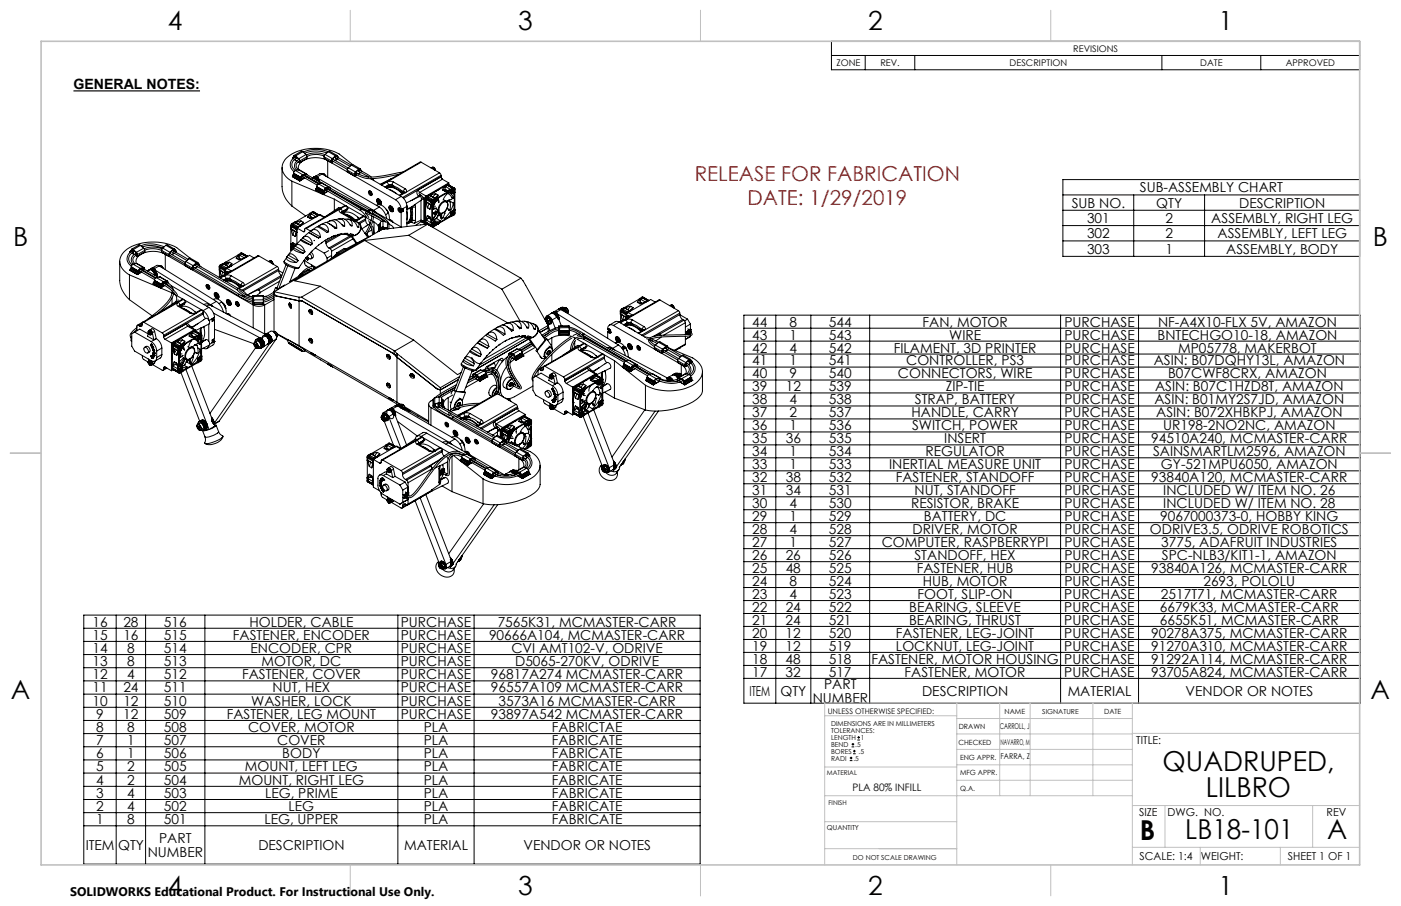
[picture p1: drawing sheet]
<svg xmlns="http://www.w3.org/2000/svg" width="432mm" height="279mm" viewBox="0 0 432 279" stroke-linecap="round" stroke-linejoin="round" font-family="sans-serif">
<defs><g id="words">
<g font-size="8.5">
<text x="358.3" y="237.7">QUADRUPED,</text>
<text x="371.6" y="245.8">LILBRO</text>
<text x="351.3" y="259">B</text>
<text x="365.3" y="258.9">LB18-101</text>
<text x="409.1" y="258.9">A</text>
</g>
<g font-size="8.1">
<text x="51.7" y="9.3">4</text>
<text x="159.7" y="9.3">3</text>
<text x="267.6" y="9.3">2</text>
<text x="375.6" y="9.3">1</text>
<text x="4" y="76">B</text>
<text x="423.1" y="76">B</text>
<text x="3.3" y="215.7">A</text>
<text x="422.4" y="215.7">A</text>
<text x="51.7" y="276">4</text>
<text x="159.7" y="276">3</text>
<text x="267.6" y="276">2</text>
<text x="375.6" y="276">1</text>
</g>
<g font-size="6.3" fill="#f00">
<text x="214.1" y="55.7">RELEASE FOR FABRICATION</text>
<text x="230.4" y="63.1">DATE: 1/29/2019</text>
</g>
<text font-size="4.4" x="22.6" y="27.5">GENERAL NOTES:</text>
<g font-size="4.2">
<text x="351.3" y="59.3">SUB-ASSEMBLY CHART</text>
<text x="330.3" y="64">SUB NO.</text>
<text x="356.4" y="64">QTY</text>
<text x="381.9" y="64">DESCRIPTION</text>
<text x="335" y="68.8">301</text>
<text x="359.2" y="68.8">2</text>
<text x="373.3" y="68.8">ASSEMBLY, RIGHT LEG</text>
<text x="335" y="73.5">302</text>
<text x="359.2" y="73.5">2</text>
<text x="375.3" y="73.5">ASSEMBLY, LEFT LEG</text>
<text x="335" y="78.2">303</text>
<text x="359.2" y="78.2">1</text>
<text x="378" y="78.2">ASSEMBLY, BODY</text>
<text x="231.9" y="100.7">44</text>
<text x="243.4" y="100.7">8</text>
<text x="255.5" y="100.7">544</text>
<text x="284.3" y="100.7">FAN, MOTOR</text>
<text x="328.1" y="100.7">PURCHASE</text>
<text x="356.9" y="100.7">NF-A4X10-FLX 5V, AMAZON</text>
<text x="231.9" y="104.7">43</text>
<text x="243.4" y="104.7">1</text>
<text x="255.5" y="104.7">543</text>
<text x="292.5" y="104.7">WIRE</text>
<text x="328.1" y="104.7">PURCHASE</text>
<text x="356.8" y="104.7">BNTECHGO10-18, AMAZON</text>
<text x="231.9" y="112.7">41</text>
<text x="231.9" y="108.7">42</text>
<text x="243.4" y="112.7">1</text>
<text x="243.4" y="108.7">4</text>
<text x="255.5" y="112.7">541</text>
<text x="255.5" y="108.7">542</text>
<text x="275.5" y="108.7">FILAMENT, 3D PRINTER</text>
<text x="279.3" y="112.7">CONTROLLER, PS3</text>
<text x="328.1" y="108.7">PURCHASE</text>
<text x="328.1" y="112.7">PURCHASE</text>
<text x="355.6" y="112.7">ASIN: B07DQHY13L, AMAZON</text>
<text x="363.1" y="108.7">MP05778, MAKERBOT</text>
<text x="231.9" y="116.7">40</text>
<text x="243.4" y="116.7">9</text>
<text x="255.5" y="116.7">540</text>
<text x="276.7" y="116.7">CONNECTORS, WIRE</text>
<text x="328.1" y="116.7">PURCHASE</text>
<text x="360" y="116.7">B07CWF8CRX, AMAZON</text>
<text x="231.9" y="124.7">38</text>
<text x="231.9" y="120.7">39</text>
<text x="242.2" y="120.7">12</text>
<text x="243.4" y="124.7">4</text>
<text x="255.5" y="124.7">538</text>
<text x="255.5" y="120.7">539</text>
<text x="282" y="124.7">STRAP, BATTERY</text>
<text x="291.5" y="120.7">ZIP-TIE</text>
<text x="328.1" y="124.7">PURCHASE</text>
<text x="328.1" y="120.7">PURCHASE</text>
<text x="355.8" y="124.7">ASIN: B01MY2S7JD, AMAZON</text>
<text x="356" y="120.7">ASIN: B07C1HZD8T, AMAZON</text>
<text x="231.9" y="128.7">37</text>
<text x="243.4" y="128.7">2</text>
<text x="255.5" y="128.7">537</text>
<text x="280.9" y="128.7">HANDLE, CARRY</text>
<text x="328.1" y="128.7">PURCHASE</text>
<text x="356.4" y="128.7">ASIN: B072XHBKPJ, AMAZON</text>
<text x="231.8" y="132.7">36</text>
<text x="231.8" y="136.7">35</text>
<text x="242.2" y="136.7">36</text>
<text x="243.3" y="132.7">1</text>
<text x="255.5" y="132.7">536</text>
<text x="255.5" y="136.7">535</text>
<text x="281.1" y="132.7">SWITCH, POWER</text>
<text x="291" y="136.7">INSERT</text>
<text x="328.1" y="132.7">PURCHASE</text>
<text x="328.1" y="136.7">PURCHASE</text>
<text x="354.8" y="136.7">94510A240, MCMASTER-CARR</text>
<text x="358.5" y="132.7">UR198-2NO2NC, AMAZON</text>
<text x="231.8" y="140.7">34</text>
<text x="243.3" y="140.7">1</text>
<text x="255.5" y="140.7">534</text>
<text x="285.2" y="140.7">REGULATOR</text>
<text x="328.1" y="140.7">PURCHASE</text>
<text x="355.4" y="140.7">SAINSMARTLM2596, AMAZON</text>
<text x="231.8" y="144.7">33</text>
<text x="231.8" y="148.7">32</text>
<text x="242.2" y="148.7">38</text>
<text x="243.3" y="144.7">1</text>
<text x="255.5" y="144.7">533</text>
<text x="255.5" y="148.7">532</text>
<text x="274.1" y="144.7">INERTIAL MEASURE UNIT</text>
<text x="276.1" y="148.7">FASTENER, STANDOFF</text>
<text x="328" y="144.7">PURCHASE</text>
<text x="328" y="148.7">PURCHASE</text>
<text x="354.8" y="148.7">93840A120, MCMASTER-CARR</text>
<text x="357.8" y="144.7">GY-521MPU6050, AMAZON</text>
<text x="231.8" y="152.7">31</text>
<text x="242.2" y="152.7">34</text>
<text x="255.5" y="152.7">531</text>
<text x="281.9" y="152.7">NUT, STANDOFF</text>
<text x="328" y="152.7">PURCHASE</text>
<text x="358.5" y="152.7">INCLUDED W/ ITEM NO. 26</text>
<text x="231.8" y="160.7">29</text>
<text x="231.8" y="156.7">30</text>
<text x="243.3" y="160.7">1</text>
<text x="243.3" y="156.7">4</text>
<text x="255.5" y="160.7">529</text>
<text x="255.5" y="156.7">530</text>
<text x="280.8" y="156.7">RESISTOR, BRAKE</text>
<text x="284.7" y="160.7">BATTERY, DC</text>
<text x="328" y="160.7">PURCHASE</text>
<text x="328" y="156.7">PURCHASE</text>
<text x="357.6" y="160.7">9067000373-0, HOBBY KING</text>
<text x="358.5" y="156.7">INCLUDED W/ ITEM NO. 28</text>
<text x="231.8" y="164.7">28</text>
<text x="243.3" y="164.7">4</text>
<text x="255.5" y="164.7">528</text>
<text x="281.2" y="164.7">DRIVER, MOTOR</text>
<text x="328" y="164.7">PURCHASE</text>
<text x="354.4" y="164.7">ODRIVE3.5, ODRIVE ROBOTICS</text>
<text x="231.8" y="172.7">26</text>
<text x="231.8" y="168.7">27</text>
<text x="242.2" y="172.7">26</text>
<text x="243.3" y="168.7">1</text>
<text x="255.4" y="172.7">526</text>
<text x="255.5" y="168.7">527</text>
<text x="271.8" y="168.7">COMPUTER, RASPBERRYPI</text>
<text x="281.9" y="172.7">STANDOFF, HEX</text>
<text x="328" y="172.7">PURCHASE</text>
<text x="328" y="168.7">PURCHASE</text>
<text x="357.9" y="168.7">3775, ADAFRUIT INDUSTRIES</text>
<text x="358.1" y="172.7">SPC-NLB3/KIT1-1, AMAZON</text>
<text x="231.8" y="176.7">25</text>
<text x="242.2" y="176.7">48</text>
<text x="255.4" y="176.7">525</text>
<text x="282.6" y="176.7">FASTENER, HUB</text>
<text x="328" y="176.7">PURCHASE</text>
<text x="354.8" y="176.7">93840A126, MCMASTER-CARR</text>
<text x="231.8" y="184.7">23</text>
<text x="231.8" y="180.7">24</text>
<text x="243.3" y="184.7">4</text>
<text x="243.3" y="180.7">8</text>
<text x="255.4" y="184.7">523</text>
<text x="255.4" y="180.7">524</text>
<text x="282.8" y="184.7">FOOT, SLIP-ON</text>
<text x="284.4" y="180.7">HUB, MOTOR</text>
<text x="328" y="184.7">PURCHASE</text>
<text x="328" y="180.7">PURCHASE</text>
<text x="357.8" y="184.7">2517T71, MCMASTER-CARR</text>
<text x="370.9" y="180.7">2693, POLOLU</text>
<text x="231.8" y="188.7">22</text>
<text x="242.2" y="188.7">24</text>
<text x="255.4" y="188.7">522</text>
<text x="280.3" y="188.7">BEARING, SLEEVE</text>
<text x="328" y="188.7">PURCHASE</text>
<text x="357.5" y="188.7">6679K33, MCMASTER-CARR</text>
<text x="28.5" y="193.2">16</text>
<text x="28.5" y="197.3">15</text>
<text x="38" y="193.2">28</text>
<text x="38" y="197.3">16</text>
<text x="50.5" y="193.2">516</text>
<text x="50.5" y="197.3">515</text>
<text x="71.8" y="197.3">FASTENER, ENCODER</text>
<text x="76.9" y="193.2">HOLDER, CABLE</text>
<text x="123.5" y="197.3">PURCHASE</text>
<text x="123.5" y="193.2">PURCHASE</text>
<text x="150.7" y="197.3">90666A104, MCMASTER-CARR</text>
<text x="153.4" y="193.2">7565K31, MCMASTER-CARR</text>
<text x="231.8" y="196.7">20</text>
<text x="231.8" y="192.7">21</text>
<text x="242.1" y="196.7">12</text>
<text x="242.1" y="192.7">24</text>
<text x="255.4" y="196.7">520</text>
<text x="255.4" y="192.7">521</text>
<text x="276.1" y="196.7">FASTENER, LEG-JOINT</text>
<text x="280.2" y="192.7">BEARING, THRUST</text>
<text x="328" y="196.7">PURCHASE</text>
<text x="328" y="192.7">PURCHASE</text>
<text x="354.8" y="196.7">90278A375, MCMASTER-CARR</text>
<text x="357.5" y="192.7">6655K51, MCMASTER-CARR</text>
<text x="28.5" y="201.3">14</text>
<text x="39.2" y="201.3">8</text>
<text x="50.5" y="201.3">514</text>
<text x="77.2" y="201.3">ENCODER, CPR</text>
<text x="123.5" y="201.3">PURCHASE</text>
<text x="157.6" y="201.3">CVI AMT102-V, ODRIVE</text>
<text x="231.8" y="200.7">19</text>
<text x="242.1" y="200.7">12</text>
<text x="255.4" y="200.7">519</text>
<text x="276.2" y="200.7">LOCKNUT, LEG-JOINT</text>
<text x="328" y="200.7">PURCHASE</text>
<text x="354.8" y="200.7">91270A310, MCMASTER-CARR</text>
<text x="28.5" y="209.5">12</text>
<text x="28.5" y="205.4">13</text>
<text x="39.2" y="209.5">4</text>
<text x="39.2" y="205.4">8</text>
<text x="50.5" y="209.5">512</text>
<text x="50.5" y="205.4">513</text>
<text x="74.6" y="209.5">FASTENER, COVER</text>
<text x="80.6" y="205.4">MOTOR, DC</text>
<text x="123.5" y="205.4">PURCHASE</text>
<text x="123.5" y="209.5">PURCHASE</text>
<text x="151.3" y="209.5">96817A274 MCMASTER-CARR</text>
<text x="158.8" y="205.4">D5065-270KV, ODRIVE</text>
<text x="231.8" y="204.7">18</text>
<text x="231.8" y="208.7">17</text>
<text x="242.1" y="204.7">48</text>
<text x="242.1" y="208.7">32</text>
<text x="255.4" y="204.7">518</text>
<text x="255.4" y="208.7">517</text>
<text x="268.6" y="204.7">FASTENER, MOTOR HOUSING</text>
<text x="278.8" y="208.7">FASTENER, MOTOR</text>
<text x="328" y="204.7">PURCHASE</text>
<text x="328" y="208.7">PURCHASE</text>
<text x="354.8" y="204.7">91292A114, MCMASTER-CARR</text>
<text x="354.8" y="208.7">93705A824, MCMASTER-CARR</text>
<text x="28.5" y="213.5">11</text>
<text x="38" y="213.5">24</text>
<text x="50.5" y="213.5">511</text>
<text x="84" y="213.5">NUT, HEX</text>
<text x="123.5" y="213.5">PURCHASE</text>
<text x="151.3" y="213.5">96557A109 MCMASTER-CARR</text>
<text x="231" y="214.5">ITEM</text>
<text x="240.5" y="214.5">QTY</text>
<text x="254" y="212.5">PART</text>
<text x="284.2" y="214.5">DESCRIPTION</text>
<text x="329.1" y="214.5">MATERIAL</text>
<text x="365.4" y="214.5">VENDOR OR NOTES</text>
<text x="28.5" y="217.6">10</text>
<text x="29.7" y="221.7">9</text>
<text x="38" y="221.7">12</text>
<text x="38" y="217.6">12</text>
<text x="50.5" y="221.7">509</text>
<text x="50.5" y="217.6">510</text>
<text x="69.9" y="221.7">FASTENER, LEG MOUNT</text>
<text x="77.4" y="217.6">WASHER, LOCK</text>
<text x="123.5" y="217.6">PURCHASE</text>
<text x="123.5" y="221.7">PURCHASE</text>
<text x="151.3" y="221.7">93897A542 MCMASTER-CARR</text>
<text x="153.7" y="217.6">3573A16 MCMASTER-CARR</text>
<text x="250.5" y="216.6">NUMBER</text>
<text x="29.7" y="225.7">8</text>
<text x="39.2" y="225.7">8</text>
<text x="50.5" y="225.7">508</text>
<text x="76.4" y="225.7">COVER, MOTOR</text>
<text x="130.6" y="225.7">PLA</text>
<text x="170.1" y="225.7">FABRICTAE</text>
<text x="29.7" y="229.8">7</text>
<text x="29.7" y="233.9">6</text>
<text x="39.2" y="229.8">1</text>
<text x="39.2" y="233.9">1</text>
<text x="50.5" y="229.8">507</text>
<text x="50.5" y="233.9">506</text>
<text x="85.4" y="229.8">COVER</text>
<text x="87" y="233.9">BODY</text>
<text x="130.6" y="229.8">PLA</text>
<text x="130.6" y="233.9">PLA</text>
<text x="170.1" y="229.8">FABRICATE</text>
<text x="170.1" y="233.9">FABRICATE</text>
<text x="29.7" y="237.9">5</text>
<text x="39.2" y="237.9">2</text>
<text x="50.5" y="237.9">505</text>
<text x="75.5" y="237.9">MOUNT, LEFT LEG</text>
<text x="130.6" y="237.9">PLA</text>
<text x="170.1" y="237.9">FABRICATE</text>
<text x="29.7" y="242">4</text>
<text x="39.2" y="242">2</text>
<text x="50.5" y="242">504</text>
<text x="73.6" y="242">MOUNT, RIGHT LEG</text>
<text x="130.6" y="242">PLA</text>
<text x="170.1" y="242">FABRICATE</text>
<text x="29.7" y="246">3</text>
<text x="29.7" y="250.1">2</text>
<text x="39.2" y="246">4</text>
<text x="39.2" y="250.1">4</text>
<text x="50.5" y="246">503</text>
<text x="50.5" y="250.1">502</text>
<text x="81.7" y="246">LEG, PRIME</text>
<text x="89" y="250.1">LEG</text>
<text x="130.6" y="246">PLA</text>
<text x="130.6" y="250.1">PLA</text>
<text x="170.1" y="246">FABRICATE</text>
<text x="170.1" y="250.1">FABRICATE</text>
<text x="29.7" y="254.2">1</text>
<text x="39.2" y="254.2">8</text>
<text x="50.5" y="254.2">501</text>
<text x="81.5" y="254.2">LEG, UPPER</text>
<text x="130.6" y="254.2">PLA</text>
<text x="170.1" y="254.2">FABRICATE</text>
<text x="26.4" y="262.1">ITEM</text>
<text x="36.4" y="262.1">QTY</text>
<text x="49" y="260.1">PART</text>
<text x="79.6" y="262.1">DESCRIPTION</text>
<text x="124.6" y="262.1">MATERIAL</text>
<text x="161.3" y="262.1">VENDOR OR NOTES</text>
<text x="45.5" y="264.2">NUMBER</text>
</g>
<text font-size="3.8" x="21.6" y="276.3">SOLIDWORKS Educational Product. For Instructional Use Only.</text>
<g font-size="3.4">
<text x="350.2" y="229.5">TITLE:</text>
<text x="351.1" y="251.6">SIZE</text>
<text x="359.9" y="251.6">DWG. NO.</text>
<text x="408.9" y="251.7">REV</text>
<text x="351.2" y="265.2">SCALE: 1:4</text>
<text x="370.1" y="265.3">WEIGHT:</text>
<text x="396.9" y="265.2">SHEET 1 OF 1</text>
</g>
<text font-size="3.2" x="262.8" y="243.9">PLA 80% INFILL</text>
<g font-size="2.8">
<text x="330.8" y="16">REVISIONS</text>
<text x="257.8" y="20.4">ZONE</text>
<text x="271.3" y="20.4">REV.</text>
<text x="311.2" y="20.4">DESCRIPTION</text>
<text x="369.9" y="20.4">DATE</text>
<text x="396.3" y="20.4">APPROVED</text>
</g>
<g font-size="2.5">
<text x="308.2" y="224.7">CARROLL, J</text>
<text x="308.4" y="229.6">NAVARRO, M</text>
<text x="308.4" y="234.2">FARRA, Z</text>
</g>
<text font-size="2.4" x="255.1" y="220.1">UNLESS OTHERWISE SPECIFIED:</text>
<g font-size="2.2">
<text x="309.6" y="220.2">NAME</text>
<text x="340.3" y="220.2">DATE</text>
<text x="295.5" y="224.9">DRAWN</text>
<text x="295.4" y="229.8">CHECKED</text>
<text x="295.9" y="239.1">MFG APPR.</text>
<text x="295.9" y="234.4">ENG APPR.</text>
<text x="295.9" y="243.9">Q.A.</text>
</g>
<g font-size="2.1">
<text x="321.2" y="220.2">SIGNATURE</text>
<text x="256.1" y="224">DIMENSIONS ARE IN MILLIMETERS</text>
<text x="256.1" y="226.1">TOLERANCES:</text>
<text x="256.1" y="228.2">LENGTH</text>
<text x="256.1" y="230.3">BEND</text>
<text x="256.1" y="232.4">BORES</text>
<text x="263.6" y="230.3">.5</text>
<text x="264.6" y="232.4">.5</text>
<text x="265.3" y="228.2">1</text>
<text x="256.1" y="234.5">RADI</text>
<text x="263" y="234.5">.5</text>
<text x="254.9" y="255.9">QUANTITY</text>
<text x="262.9" y="265.2">DO NOT SCALE DRAWING</text>
</g>
<g font-size="2">
<text x="254.9" y="239.1">MATERIAL</text>
<text x="255.4" y="248.3">FINISH</text>
</g>
</g></defs>
<path d="M22.6 28h39" fill="none" stroke="#000" stroke-width=".36"/>
<g fill="none" stroke="#000" stroke-width=".31">
<path d="M256.3 12.7h162.8v8.8h-162.8zM256.3 17.1h162.8M266.7 17.1v4.4M281.9 17.1v4.4M358.1 17.1v4.4M388.6 17.1v4.4M86.9 51.7v5.9a8.5 8.5 0 0 0 3.1 5.9M90 55.9v7.6M90 55.9l13 5.5M90.1 54.5h.1M90.1 54.5l2.3 1.3M90.1 54.3v.2"/>
<path d="M90.1 54.3l2.3 1.3M90.2 48.8v.1M90.2 48.8h.1M90.2 48.9h.1M90.2 54l2.3 1.3-.1 .3M90.2 54l-.1 .3M90.3 48.5l-.1 .4M90.3 48.5l.2 .1M90.4 48.6l-.2 .2M90.5 48.6h.1M90.5 53.5l2.2 1.3M90.5 53.8h.1"/>
<path d="M90.5 53.4l2.2 1.3M90.5 53.8l2.2 1.3M90.5 53.4v.1M90.5 53.8l-.3 .2M90.5 48.6l-.3 .2M90.5 48.3v.1M90.5 48.2l.1 .2M90.5 48.7l-.3 .2M90.6 48.4h.1M90.7 49.2l.8 .4M91 48l-.4 .3M91.1 48.1l-.5 .3"/>
<path d="M91.1 48.1l-.9 .5M91.1 48.1l-.8 .4M91.1 48.1l1.1 1 .2 .5M91.1 48.1l-.4-.1-.1 .3M91.1 48.1a.3 .3 0 0 0-.4-.2 .3 .3 0 0 0-.2 .3M91.1 52.6l-.6 .8M91.1 48.3l-.6 .3M91.1 48.1l1 .9M91.1 52.6l2.2 1.3M91.1 48.3a2.61 2.61 0 0 0-.4 4.6M91.1 48.3h.1M91.1 48.3l.3 .4"/>
<path d="M91.1 53.9l-.2 .1M91.2 48.2l-.1 .1M91.2 48.2l-.7 .4M91.2 48.3l-1 .5M91.4 48.7a2.14 2.14 0 0 0-1.4 1.9 2.14 2.14 0 0 0 1.1 2M91.6 48.6l-.2 .1M92 52.4l2.5 1.3M92 52.4l2.3 1.3M92 52.4l-.9 .2M92.1 49l.3 .6M92.1 49.1a2.04 2.04 0 0 0-.7 3.4M92.3 50.1h.1"/>
<path d="M92.3 50.1l-.4-.2 .5 .3M92.4 49.6a1.5 1.5 0 0 0-1.1 1.3 1.5 1.5 0 0 0 .7 1.5M92.4 50.2h.1M92.4 55.8h.1M92.4 49.6v.6M92.4 55.6v.2M92.4 55.7h.1M92.7 55.1h.1M92.7 55.1l-.3 .6M92.8 54.8h.1M92.8 54.7l-.1 .1M92.9 54.3l.4 .2"/>
<path d="M93.2 49.7a2.23 2.23 0 0 0-1.1 2.7M93.3 53.9l1.1-.2 4.7 2.8M93.3 53.9l-.5 .8M93.3 53.9l-.4 .3-.2 .5M93.3 53.9l.3 .2M93.3 46.8l-.4-.2-2.2 1.3M93.3 54.5l4.5 2.6M93.3 46.8l-2.2 1.3M93.3 46.8l1 .9M93.5 53.9l1.1 .6M93.6 54.1l-.3 .1v.3M93.6 54.1l4.5 2.6"/>
<path d="M93.6 53.9l4.8 2.8M93.8 49.4a8.2 8.2 0 0 1 7.2 .1v5.2M93.9 54.9l-1.5 .9M94.3 47.7l.4 .6M94.3 53.7l.3 .2M94.3 47.7l-2.2 1.3M94.3 53.7l-1 .2M94.6 54.5h.1M94.5 54.5l-.1 .1M94.6 54.5l-.1 .1M94.6 54.4v.1M94.7 48.9l-2.3 1.3"/>
<path d="M94.7 48.3l-2.3 1.3M94.7 48.3v.6M95.8 55.1v.1M96.3 54.9a1.36 1.36 0 0 1 1.9 1 1.45 1.45 0 0 0-1.8-1M96.3 54.9l.8 .2 .5 .5M96.3 54.9l.7 .1 .6 .6M96.6 54.7a1.49 1.49 0 0 1 1.7 1.3M96.6 54.7a1.4 1.4 0 0 1 1.9 1.4M96.6 54.7a1.57 1.57 0 0 1 1.6 1.3M96.8 54.6h.6l.5 .4M96.8 54.6a1.63 1.63 0 0 1 1.8 1.6M97 54.5h.9"/>
<path d="M97.1 54.4l.8 .1M97.1 54.4l-.3 .2M97.3 58.6h.1M97.3 58.6l2.2 1.3M97.3 58.5v.1M97.3 58.5l2.2 1.2M97.4 58.1l-.1 .4M97.4 58.1l2.2 1.3M97.5 54.7l1 1.4M97.6 57.6h.1M97.6 57.9h.1M97.6 57.5l2.3 1.3"/>
<path d="M97.6 57.5v.1M97.6 57.9l-.2 .2M97.6 57.6l2.3 1.3M97.6 57.9l2.3 1.3M97.7 54.6l.3 .3M97.7 54.6l.4 .3-.2 .1M97.7 56.2v.1M97.9 55l.7 1.2M97.9 55l17.2 9.9M98 56.4v.1M98.2 56.7l-.6 .8M98.2 56.7l2.5 1.5"/>
<path d="M98.2 58l-.2 .1M98.3 56.6h.1M99.2 56.5l2.4 1.3M99.2 56.5l2.2 1.2M99.2 56.5l-1 .2M99.3 53.7l-.8-.1-1.4 .8M99.3 53.7l-1.6 .9M99.3 53.7l17.6 10.2M99.5 59.9h.1M99.6 59.7l-.1 .2M99.6 59.4l-.1 .3M99.9 59.2h.1"/>
<path d="M99.9 59.2l-.3 .5M99.9 58.9h.1M99.9 48.9h.1M99.9 48.9l22 12.7M99.9 59.2l-.3 .2M99.9 48.3v.6M99.9 58.8v.1M99.9 48.3l2.2 1.3M99.9 48.2a6.2 6.2 0 0 0-5.3 .1M99.9 53.7l.6 .7M99.9 53.7h-.5M99.9 53.7l-.3 .2"/>
<path d="M100 58.4l.5 .2M100.2 47.7a7.2 7.2 0 0 0-5.8 .1M100.2 47.6l-.3 .7M100.2 47.6l2.2 1.3M100.5 58.6l10.6 6.3 .3-.4M100.5 54.4h.1M100.6 58l1.1 .6M100.7 58.2l10.7 6.3M100.7 47.2a8.9 8.9 0 0 0-6.8 .1M100.7 58.2l-.2 .1v.3M100.7 58l1 .6M100.8 58l12.9 7.2"/>
<path d="M101 59l-1.4 .8M101.1 59l-1.6 .9M101.1 46.8l-3.1-.7a9 9 0 0 0-4.5 .8M101.2 46.8l.4-.2 2.3 1.3M101.2 46.8l2.2 1.2M101.2 46.8l-1 .8M101.4 57.8l12.5 6.9M101.4 57.8l.3 .2M101.4 57.8l-1.1 .3-.4 .8M101.4 57.7l-1.2 .4-.3 .7M101.4 57.7l.3 .3M101.7 58.6l-.2 .1"/>
<path d="M101.7 58.6h.1M101.7 58.5v.1M101.7 58.6l12.7 7.3-.7-.7M101.7 58.6l-.1 .1M102.1 50.2h.1M102.1 49.6v.6M102.2 49.4l4.9 2.8M102.4 49l-.2 .4v.7l.5-.3M102.4 48.9l-.3 .7M102.4 49l.3 .1M102.7 49.1l-.3 .5M102.7 49.1l4.6 2.7"/>
<path d="M102.8 49.8l-.7 .4M103 48.5l.4 .2M103.4 48a.32 .32 0 0 1 .4-.1 .32 .32 0 0 1 .2 .5M103.4 48.1l.2 .2M103.4 48.7l4.5 2.6M103.4 48l-1 .9M103.4 48.1a.26 .26 0 0 1 .3-.1 .26 .26 0 0 1 .2 .3M103.4 48.1l.9 .4M103.5 48l.4 .3M103.6 48.3l-.2 .4M103.6 48.3l4.7 2.6M103.9 48.3l.1 .1"/>
<path d="M103.9 48.3l-.4-.2 .5 .3M103.9 48.3h.1M104 48.4h.1M104 49l-.7 .5M104 49.1l-.7 .4M104.1 48.5h.1M104.2 48.6h.1M104.2 48.5l.2 .2M107 53h.1M107 53l2.3 1.3M107 52.5l2.3 1.3M107 52.5v.5"/>
<path d="M107.4 51.8l-.4 .7M107.4 51.8l2.2 1.3M108.3 50.9l.5-.1 2.2 1.3M108.3 50.9l-.9 .9M108.3 50.9l2.3 1.3M108.7 50.7l-4.2-3.2a15.2 15.2 0 0 0-16.3 1.3 4.1 4.1 0 0 0 1.1 6.7l.7 .4M109.3 54.3h.1M109.3 53.8v.5M109.3 53.6l.3 .1M109.6 53.7a10.4 10.4 0 0 0 8.3 1.1l5.1-1M109.6 53.1l.3 .2M109.6 53.1l-.3 .5v.6l.6-.3"/>
<path d="M109.6 53.1l-.3 .7M109.8 53.3l-.2 .4M109.9 53.3v.1M109.9 53.3l-.3 .1v.3M110 53.9l-.7 .4M110.2 52.6l.4 .2M110.4 53.6l.8-.4-.7 .4M110.6 52.8l3 1.8M110.6 52.2a.32 .32 0 0 1 .4-.2 .32 .32 0 0 1 .1 .5M110.6 52.2l.5 .3M110.6 52.2l-1 .9M110.6 52.2l.8 .5"/>
<path d="M110.7 52.1l.4 .3-.2-.3-.3 .1M110.8 52.4l3.6 2.2M110.8 52.4h.1M110.8 52.4l-.2 .4M111.1 52.5h.1M111.3 52.7h.1M111.4 52.7l.1 .1M113.2 54.3l.3 .3M113.7 58.9a.83 .83 0 0 1 .8 .5 .83 .83 0 0 1-.1 .9 1.04 1.04 0 0 1-.7-1.4zM114 58.9l-.1 .3M114.1 59.3l.1 .4M114.1 58.9a.6 .6 0 0 0-.1 .8 .6 .6 0 0 0 .7 .2"/>
<path d="M114.2 59.7l.2 .1M114.2 59.2l-.1 .1M114.2 59.2l.2 .1M114.2 59.2h.1M114.2 55.1l9.4 5.5M114.3 59.2l-.2 .1M114.3 60h.4M114.4 59.3l.1 .4M114.4 59.3l.1 .1M114.5 59.4v.1M114.5 59.4l-.3 .3M114.5 59.7l-.1 .1"/>
<path d="M114.8 55.1l.4 .6M119.2 56.2a2.39 2.39 0 0 1 2.1 0M119.2 56.2l.5 .9M119.2 56.2l-1.6 .9M119.5 57.6h.1M119.5 57.6l-.5 .3M119.7 57.1h.1M119.7 57.1h1.1M119.7 57.1l-.2 .5M119.7 57.1l-1 .6M120.1 58.5l2.1 1.3M120.2 57.4l-.9 .5"/>
<path d="M120.4 55.2l-3.2 1.6M120.8 57.3l-1.3 .3M120.8 57.3l.6 .1M120.8 57.1v.2M120.8 57.1h.1M120.8 57.1l.6 .3M121.3 56.2l-.5 .9M121.3 56.2l3.6 2M121.4 57.4l1.2 .5 1.1 .8M123.7 58.7l.7 .7M123.7 58.7l.7 .4M124.1 59.6a4.3 4.3 0 0 0-4.9-1.6 4.2 4.2 0 0 1 4.7 1.7"/>
<path d="M124.2 53.1a36.9 36.9 0 0 1-11.6 1.3l-2.7-1.1M124.4 59.1v.3M124.4 59.1h.1M124.4 59.1l.2 .3M124.4 59.4v.1M124.5 59.4h.4M124.5 59.4l-1.5 .8M124.6 59.3l-.1 .1M124.9 58.2a.66 .66 0 0 1 .4 .6 .66 .66 0 0 1-.4 .6M124.9 58.2l-.5 .9M124.9 59.4l-1.6 1M128.9 58.6l-.2 .1a1.19 1.19 0 0 0 .3 1.8"/>
<path d="M128.9 58.6l.5 .7M129.4 59.3l-.2 .4 .2 .3M129.4 59.3l1.9 1.2M129.8 50h-.3l-12.1 7M129.8 50l5.7 3.3M129.8 50l-10.6 6.2M132.8 51.8a.7 .7 0 0 1 1 .6M133.1 51.6a.74 .74 0 0 1 .8 .2 .74 .74 0 0 1 .2 .7M133.3 51.7l.5 .7M133.6 51.6l.4 .3 .1 .5M134.3 59.8l-1.3 .3M134.3 59.8l-.9 1"/>
<path d="M134.3 59.8l.7 .3M134.3 58.9l.1 .1M134.7 58.7v.1M135.3 58.5l-1.4 .8M135.5 53.3l.4 .8M135.5 53.3l-10.6 6.1M135.9 54.5h.1M135.9 54.5l.4 .8M135.9 54.5l-7 4.1M135.9 54.1v.4M135.9 54.1l-11.8 6.8M135.9 54.5l-11.5 6.7"/>
<path d="M136 54.8l.4 .5M136.3 55.3l-6.9 4M136.3 55.3l2 1.1M136.4 58.6l.7 .3M136.9 57.8l-.5 .8M136.9 57.8l.3 .1M137 57.4v.1M137 57.4h.1M137.1 57.4l-4.7 2.7M137.2 57.9l.2 .6M137.4 57.6l1.4 .8-1.7 .5M137.4 58.5l-1 .1"/>
<path d="M137.4 57.6l-.2 .3M137.4 57.6l-.5 .2M137.4 58.5l.5 .3M137.6 59.5l.1 .4-1.1 1.8M137.6 58.9h-.5M137.7 59.6v.1M137.8 59.5l1 .2M137.8 56.9l.5 .1M137.8 56.9l-.8 .5M137.8 56.9l.3 .2M137.9 59.4l.1 .3M137.9 59.7h.1"/>
<path d="M137.9 59.7h-.2M138 59.7a1.86 1.86 0 0 1 1.3 1.5l-1.6 .9M138 59.7l-.3 .1M138 59.4l.2 .3M138 57.2l.2 .1M138 57.2l1.6 .7M138.1 57h.2M138.1 57l-.9 .5-.1-.1M138.1 57l.1 .1M138.1 59.5v.2M138.2 57.1l-.2 .1M138.2 57.3l1.3 .7"/>
<path d="M138.3 57.1h-.1M138.3 57.1l1.4 .8h-.1M138.3 57l1.6 1M138.3 57.1l-.1 .2M138.3 56.4v.6M138.3 56.4l-7 4.1M138.8 59.6v.1M138.8 59.7l.6 .5 .3 .9M138.8 58.5l.2 .1M139 59.4l.1 .3 .4-.1M139 59.3l-.7-.1-3.3 1.9-.7 .9M139 59h.1"/>
<path d="M139 59.3v.3h.6M139 59l.1 .1M139 58.6l-4.7 2.7M139 58.6v.4M139 58.6h.1M139 59v.3M139.1 59.7h.1M139.1 59.1a.55 .55 0 0 1 .4-.5 .55 .55 0 0 1 .6 .1l-.2 .7M139.1 58.6v.5M139.2 59.3l.2 .1M139.2 59.2v.1M139.3 59l-.1 .3"/>
<path d="M139.3 58.9v.1M139.3 59v.1M139.3 59l.4 .2M139.6 59.6l.4 .6M139.6 58.8l.1 .1M139.6 58.8l-.3 .2M139.6 58.8h-.1M139.6 57.9l.1 .1M139.6 58.5a.53 .53 0 0 1 .2 .8 .53 .53 0 0 1-.7 .1v-.3M139.7 58h.2M139.7 59.2l-.3 .2M139.7 58l-.9 .5"/>
<path d="M139.7 58l.2 .1M139.7 58l-.8 .5M139.7 59.4v.1M139.7 59.4h.2M139.7 59.4l.2 .1M139.7 59.5l-.1 .1M139.7 59.5h.1M139.7 58.9v.3M139.8 59.5h.1M139.8 58.5l.1 .3M139.9 58h-.2M139.9 58l.3 .1"/>
<path d="M139.9 58.1l.4 .1v1.1l-.4 .1M139.9 58.1l-.8 .5M140.2 59.3v5.4l-.4 .2M327.6 55.4h91.5v23.7h-91.5zM40.1 77.8h.1M40.2 77.8h.1M40.2 77.4l-.1 .4M40.2 77.4l.3 .1M40.5 77.5h.1M40.5 77.5l-.4 .1 .3-.1M40.5 77.3h.1M40.5 77.2v.1"/>
<path d="M40.6 78.1l.8 .4M40.8 77.3l-.7 .4M40.8 77.3a2.62 2.62 0 0 0-1.6 2.3 2.62 2.62 0 0 0 1.3 2.5M40.8 77.3l.3 .5M40.8 77.3l.4-.2-.7 .4M40.9 76.9l-.4 .3M41 77l-.5 .3M41 77l-.8 .5M41 77l1.1 .9 .2 .6M41 77a.26 .26 0 0 0-.3-.1 .26 .26 0 0 0-.2 .3M41 77l-.8 .4M41.1 77.8a2.17 2.17 0 0 0-1.4 1.8 2.17 2.17 0 0 0 1.1 2.1"/>
<path d="M41.1 77a.32 .32 0 0 0-.5-.2 .32 .32 0 0 0-.1 .5M41.1 77l.9 .8M41.1 77.1l-.6 .4M41.6 77.5l-.5 .3M41.8 78.2a2 2 0 0 0-.7 3.3M41.8 78.2l-.1 .1M41.8 78.2l.2 .4M42 78.6a1.49 1.49 0 0 0-1 1.3 1.49 1.49 0 0 0 .6 1.4M42 77.8l.3 .7M42.1 78l-.3 .2M42.3 79h.1M42.3 78.5l-.3 .1"/>
<path d="M42.3 78.5v.6M42.3 79l-.5-.2 .5 .3M42.3 79.1h.1M43.2 78.6a2.3 2.3 0 0 0-1.2 2.6M43.3 75.7l-.4-.2-2.3 1.3M43.3 75.7l-2.2 1.3M43.3 75.7l1 .9M43.5 75.8a8.9 8.9 0 0 1 7.1 .3M43.7 78.3a8.2 8.2 0 0 1 7.2 .1M43.9 76.2a8.4 8.4 0 0 1 6.3 .3M44.3 76.6l.3 .6M44.3 76.6l-2.3 1.2"/>
<path d="M44.4 76.7a7 7 0 0 1 5.6 .1M44.6 77.2a6.5 6.5 0 0 1 5.2 .1M44.6 77.8h.1M44.6 77.8l-2.3 1.3M44.6 77.2l-2.3 1.3M44.6 77.2v.6M49.8 77.8l2.3 1.3M49.8 77.2l2.3 1.3M49.8 77.8l2.3 1.2M49.8 77.2v.6M50.2 76.5l-.4 .7M50.2 76.5l2.2 1.3"/>
<path d="M50.9 78.4l27.1 15.7M50.9 78.4v4.7M51.1 75.6l.4-.1 2.3 1.3M51.1 75.6l-.9 .9M51.1 75.6l2.3 1.3M52.1 79.1h.1M52.1 78.5v.5M52.1 79h.1M52.1 78.6h.1M52.1 78.6l4.9 2.8M52.2 78.1l.2 .1M52.4 77.8l-.3 .7"/>
<path d="M52.4 78.2l-.3 .4M52.4 78.2l4.7 2.7M52.4 77.9l-.3 .4M52.4 78.8l-.3 .2M52.5 78.8l-.4 .3M52.7 77.6l4.9 2.8M53.1 77.2l4.9 2.8M53.2 77.2l1.1 .6M53.3 77.1l.7 .3M53.4 76.9a.3 .3 0 0 1 .3-.1 .3 .3 0 0 1 .2 .3M53.4 77l.3-.1 .2 .3M53.4 76.9l-1 .9"/>
<path d="M53.4 77l.5 .3M53.4 77l.9 .4M53.4 77l.5 .2M53.4 77l.8 .4M53.5 76.9l.4 .3M53.7 78.1l-.7 .4M53.9 77.2v.1M53.9 77.3h.1M53.9 77.5l.4 .1M53.9 77.5h.1M53.9 77.5l-.6-.4 1 .6M53.9 77.1v.1"/>
<path d="M54 77.4l-.1 .1M54 77.4h.2M54 77.5l.3 .1M54.2 77.4v.4M54.3 77.7v.1M54.3 77.6v.1M58.3 79.8l.4-.2 2.3 1.4M58.3 79.8l2.2 1.3M58.3 79.8l-1 .8M58.6 79.6l-4.1-3.2a15.6 15.6 0 0 0-15.8 .8 4.1 4.1 0 0 0 .6 7.2l.6 .4M72.8 79.7l.7 .4M73.4 79l-.6 .5v.2"/>
<path d="M73.4 79h.3M73.4 78.5v.1M73.4 78.5l.1 .1M73.5 78.6l-4 2.3M73.7 79l.1 .7M73.8 79.7h-1M73.8 79.7l.6 .2M73.9 78.7l1.3 .8-1.7 .6M73.9 78.7l-.2 .3M73.9 78.7l-.5 .3M74.3 78l.4 .1M74.3 78l-.9 .5"/>
<path d="M74.3 78l.2 .2M74.5 78.4h.2M74.5 78.4l1.3 .7 .2-.1M74.5 78.2l1.8 .9h-.2M74.5 78.2h.1M74.5 78.2l-.8 .5-.2-.1M74.6 78.2h.2l-.1 .2M74.6 78.2l-.1 .2M74.7 78.4l1.2 .7M76 79l.1 .1M76.1 79.1l-.7 .5M76.1 79.1l.1 .1"/>
<path d="M76.2 79h-.2M78.3 79.6l-1.4-.9-7 4.1M79.8 78.9h-.4l-11.7 6.8M79.8 78.9l5.6 3.3M79.8 78.9l-10.7 6.2M88.4 79.2a.88 .88 0 0 0 .6 1.2l2.4 .6M88.4 79.3l-.8 1.3M88.4 79.2l3 1.8M88.8 78.7a1.42 1.42 0 0 1 2.4 .6l.7 1.1M88.8 78.7l-.4 .5M88.8 78.7l3.1 1.7M89.6 76.9l.2 .4"/>
<path d="M89.6 76h.1M89.6 69.6v1l.2 .1M89.6 76v.9M89.6 69.6l.3 .1M89.6 76.9l.2 .2M89.6 75.2l.5 .3M89.6 75.2l.4 .2M89.6 70.6v4.6M89.6 75.5v.5M89.6 70.6l.2 .1M89.6 76l.2 .1v1M89.6 70.6h.1"/>
<path d="M89.6 75.5l.3 .1M89.8 77.1l.1 .1M89.8 75.4h.1M89.8 75.4l-.2 .1M89.8 69.7l.1 .1M89.8 69.7v1M89.8 75.4l.2 .2M89.9 71.2l.4 1.3M89.9 70.7l1.4 .8-.1 1.1-.3 .3M89.9 70.7l.2 .1M89.9 75.6h.1M89.9 75.6v.1"/>
<path d="M89.9 77h.1M89.9 75.7l.2 .2M89.9 69l-.3 .6M89.9 69.8v.2M89.9 70.7v.5M89.9 75.7v.6M89.9 77l-.1 .1M89.9 70l1.4 .8v-.2M89.9 76.3l.5 .3M89.9 69l.3 .1M90 69.6l-.1 .2M90 75.4h.1"/>
<path d="M90 75.4h.2M90 75.6h-.1M90 69.6l1.3 .8M90 69.6l.1 .1M90 63.5l4.2 3.1M90.1 69.7l-.2 .3M90.1 75.9l-.2 .4M90.1 75.5l.8 .4M90.1 75.9h.1M90.1 70.8l1.2 .7M90.1 69.7l1.2 .7M90.1 75.5v.1"/>
<path d="M90.1 70.8l-.2 .4M90.1 75.6v.3M90.1 75.5l-.1 .1M90.1 75.6h.1M90.1 75.5v.4M90.1 75.5h.1M90.1 75.6h-.2M90.2 69.1l-.4 .6M90.2 75.4h.1M90.2 69.1l.1 .1M90.2 75.3l.3 .1M90.2 75.3h.1"/>
<path d="M90.2 75.3v.1M90.2 75.2l.3 .2M90.3 69.2l-.2 .1 1.6 .7M90.3 74.9l-.3 .5M90.3 74.9l.2 .5M90.3 72.5l.6 .4M90.3 74.9l.6 .4M90.5 69.1l-.3 .3M90.5 69.1l1.3 .8-.1 .1M90.5 69.1l-.2 .1M90.5 76.4l-1.6 2.2M90.5 76.4l.1 .6 .5 .4 2.4 .7"/>
<path d="M90.5 76.4l3 1.7M90.7 71.2l-.4 1.3M90.8 68.5h.1M90.8 68.5l.2 .2M90.9 75.3l.3 .3M90.9 75.9a1.47 1.47 0 0 1 2.5 .5l.6 1.2M90.9 75.3l.2 .4M90.9 75.9l3.1 1.7M90.9 75.9l-.4 .5M91 68.7l-.8 .4M91 68.7l-.3-.2-.8 .5M91.1 68.8h.1"/>
<path d="M91.1 68.8l1.4 .7M91.2 68.8l1.3 .7M91.3 71.7l-.4 1.2M91.3 70.6l.1 .1M91.3 70.4v.2M91.4 70.7l.1-.4-.1 .4M91.4 71.6h.1M91.4 70.7v.9M91.4 70.7h.1M91.5 68.5l-.2 .3M91.5 68.5l-.4 .3M91.5 70.3l2 1.1"/>
<path d="M91.5 70.3v4.9M91.7 70l.1 .1M91.8 70.1l-.3 .2M91.8 70.1h.1M92.6 69.6h.1M92.6 69.6l-.8 .5M92.8 73.9l-1.7 1.8M92.8 68.2l-1.3 .3M92.8 68.2l-.9 1M92.8 68.2l.7 .3M92.8 73.9a3.7 3.7 0 0 0 3 1.7M92.8 73.9l3 1.7"/>
<path d="M93.3 73.4a1.6 1.6 0 0 1 1.7-.4 1.6 1.6 0 0 1 1.1 1.3l.2 .9M93.3 73.4l3 1.8M93.3 73.4l-.5 .5M93.5 68.5l-.2 .4-.8 .6M93.5 68.5l-.9 .9M93.9 71.2l-.1 .3-.3-.1M93.9 71.2l-.4 .2M94 77.6l-.5 .5M94.3 79.5l.1 .1M94.4 79.4l-.8 1M94.4 70.5h-.4l-.1 .7M94.4 79.4h.1"/>
<path d="M94.4 70.5l1.4 .8M94.4 79.5v.1M94.4 79.3l.4 .1M94.4 79.6h.1M94.6 79.9h.1M94.6 79.9l.2 .2M94.6 79.9l.3 .3M94.6 79.9h-.1M94.7 79.8h.1M94.7 79.7l-.2 .2M94.7 79.7l.1 .4M94.7 79.8l.1 .2 .2-.1"/>
<path d="M94.8 79.6l.3 .3-.3 .4-.3-.4M94.8 79.6l.2 .3M94.8 79.4l-.4 .2M94.9 79.6h.1M94.9 67l.6 .3M94.9 79.6l.1 .2M94.9 79.6h-.1M95 79.8l-.1 .1M95 79.8v.1M95.2 71.7l-1.7 1.5M95.3 71.7l2.9 1.7M95.4 78.3l-1 1.1"/>
<path d="M95.4 66.2l-.5 .8M95.4 66.2l.3 .1M95.5 78.2a.95 .95 0 0 1 .1 1.7l-.8-.9M95.5 65.8h.1M95.5 65.8v.1M95.5 65.8l-4.7 2.7M95.7 66.3l.2 .6M95.7 71.3a1.68 1.68 0 0 1 1.7-.4 1.68 1.68 0 0 1 1.2 1.3l.2 .9M95.7 71.3l-.4 .4M95.7 71.3l3.1 1.8M95.8 77.8h.1M95.9 66l1.4 .7-1.8 .6"/>
<path d="M95.9 66.9l-1 .1M95.9 66l-.2 .3M95.9 77.8a1.08 1.08 0 0 1 .7 1 1.08 1.08 0 0 1-.8 1M95.9 66l-.5 .2M95.9 66.9l.5 .3M96.1 71l1.5-1a5.8 5.8 0 0 1 3.2 1.7l.5-.2M96.1 67.3h-.6M96.2 77.4h.1M96.2 77.4l-.9 1M96.3 65.3l.5 .1M96.3 65.3l-.8 .5M96.3 75.2l-.5 .4"/>
<path d="M96.3 65.3l.3 .1M96.5 65.6l.2 .1M96.5 65.6l1.5 .7M96.6 65.4h.2M96.6 65.4l-.9 .5-.2-.1M96.6 65.4l.1 .1M96.7 65.5l-.2 .1M96.7 65.7l1.2 .7M96.8 65.5h-.1M96.8 65.5l1.4 .8h-.2M96.8 65.4l1.6 .9M96.8 65.5l-.1 .2"/>
<path d="M96.9 74.1v.1M97.2 76.5l2.7 1.6M97.3 66.9h.1M98 66.3l.2 .1M98.2 75.6l-2 1.8M98.2 69.7a1.81 1.81 0 0 1 2.2-.3 1.81 1.81 0 0 1 .9 2.1M98.2 69.7l-.4 .2M98.2 69.7l3.1 1.8M98.4 66.3l-1.1 .6M98.4 66.4l-1.1 .5M98.5 66.3l.2-.1 1.4 .8M98.5 66.3l-7 4"/>
<path d="M98.5 66.3l1.4 .8M98.7 69.4l.4-.3a2.16 2.16 0 0 1 3.3 .6l.9 .7 .5-.1M98.8 73.1l-.6 .3M99.9 78.1l.9 1.5M100.2 74.2l-2.1 1.4M100.3 74l.2 .5M100.5 75l.3 .8 .6 .7M100.5 74.5v.5M100.8 68.6a1.8 1.8 0 0 1 2.2-.3 1.8 1.8 0 0 1 .8 2M100.8 68.6h-.1M100.8 68.6l.3 .2M100.8 79.6v.9"/>
<path d="M101.3 77.3l-1.4 .8M101.4 76.5l.3 .2M101.5 69l2.3 1.3M101.7 76.7l.5 .8M102.1 73.2l-1.9 1M102.2 78.8l-1.4 .8M102.2 77.5v2.1M102.6 72.9l.8-.3-1.3 .5M103 67.7l-1.5 .5M103 67.8l.9 .2 1.8 1.7h.5M103 61.4l11.4 6.6M103 61.4v3.5"/>
<path d="M103.4 78.6h.3M103.4 78.6l-.1 .1 .3-.1M103.4 78.6h.2M103.5 67.8a1.77 1.77 0 0 1 2 0 1.77 1.77 0 0 1 .7 1.9M103.7 78.6h.1M103.7 78.4h.1M104 72.5l-3.5 2M104.1 78l-.4 .3 .2-.3 .3 .1M104.2 72.4l1.2-.3-2.5 .7M104.2 78.1l-.5 .3M104.2 78.1l-.8 .5M104.2 78.1a.3 .3 0 0 0-.4-.1 .3 .3 0 0 0-.1 .4"/>
<path d="M104.2 78.1l.3 .3M104.3 78.1l-2.3 1.8M104.4 67.5a2.88 2.88 0 0 1 3.6 2.1l.5 .1M105 64.2l-.6-.1-4.4 2.9M105 65.6l3.5 2M105.1 72.3l-4.6 2.7M105.3 65.5h.1M105.3 69.2l.9 .5M105.3 65.5l-.3 .1M105.3 65.5l3.6 2.1M105.5 65.3v-.1a.62 .62 0 0 0-.7-.7l-.3 .5 .5 .6M105.5 65.3h.1"/>
<path d="M105.5 65.3l-.2 .2M105.5 65.3l-.1 .3M105.7 72.2l1.5-.2-2.7 .4M105.7 65.8a3.7 3.7 0 0 1 4.4 1.1l.6 .5M106 72.3l1.2 .1 .9-.3 .8 .2-1.7 .2 .5 .1M106.2 66l1.3 .4 1.9 1.3M106.3 67.6a1.67 1.67 0 0 1 1.7 .3 1.67 1.67 0 0 1 .5 1.8M106.5 66.2l1.3 .6 1.1 .8M106.5 76.8l-.5-.1-2.2 1.3M106.5 76.8l.3 .2-.3-.2M106.5 76.8l-2.3 1.3M106.6 63.4h-.3l-12.2 7"/>
<path d="M106.6 63.4l.5 .9M106.6 63.4l-12.2 7.1M107.1 64.3h.1M107.1 64.3l-.2 .6-1.3 .8M107.1 64.3l-1.6 1M107.2 67.6a3.1 3.1 0 0 1 2.9 2.3l.5 .2a1.48 1.48 0 0 0-1.7-1.9M107.9 69.3l.6 .4M108 72.7l-6.6 3.8M108.1 72.7l1.7 2.4M108.3 73l-6.6 3.7M108.4 72.7l1.6 2.3M108.5 67.6a2.19 2.19 0 0 0 2.2 0"/>
<path d="M108.8 73.7l-6.6 3.8M108.9 67.6l.7 .2 .7-.2M108.9 67.6h-.4M109.8 68.3l.6 .3M110.3 67.6h.4M110.3 67l.2 .2M110.4 68.6a2.31 2.31 0 0 1 .7 2.5 2.31 2.31 0 0 1-2.1 1.6l-1.3-.1a2.6 2.6 0 0 0 2.8-.7 2.6 2.6 0 0 0 .4-2.9zM110.7 67.6l-1.1 .7M111.1 64.8l.1 .1M111.2 64.5l-.1 .2M111.2 64.5h.2M111.3 64.5l-.2 .4 1.9 2.1"/>
<path d="M111.3 70.2l2.1 3M111.3 64.5h.1M111.4 64.5l5.3 2.6 1.6 1.2M111.4 64.5v.2M112.3 66.7l.4 .8M112.3 66.7l-.4-.1-1.6 1M112.3 66.7l-1.6 .9M112.4 74.2l-21.6 12.4 7.9 1.7M112.4 74.2l44.1 25.4M112.6 72h-.1M112.7 67.9l.2 .8 .5 .7M112.7 67.5v.4"/>
<path d="M112.7 67.9l-1.9 1.1M112.7 67.5l-2.1 1.2M112.9 72.6l1 .4M113.2 71.9l.1 .7M113.2 64.9l-.3 .2M113.4 69.3l-1.9 1.3M113.4 69.3l.5 .1M113.6 68.1l.5 .9M113.6 65.1l.1 .1M113.7 67.1l-1.1-1.5 5 2.7M113.7 65.1v.1M113.8 64.7l1.2 .3"/>
<path d="M113.9 64.7l-.1 .1M113.9 64.7l3.6 2 1.8 1.4 .4 .6M113.9 64.7l-.2 .2v.3M113.9 64.7l-.3 .4M114.1 72.8l-7.6 4M114.1 65.5l-.3 .1M114.3 69.8l.5 2.6M114.5 66.6l.1 .1a10.3 10.3 0 0 1-2.1 5.3M114.6 70.9l-1.2 .7M114.7 65.4l.3 .8M114.8 69.7l.5 2.4M114.8 68.2l.5 .3"/>
<path d="M114.9 65.8l4 2.6M114.9 64.9l.7 .4zM114.9 64.9l.6 .4M115 65l8.8 5.1M115 65l-.3 .1M115.1 66.8v.4a13.3 13.3 0 0 1-2.2 5.3M115.1 64.9l.9 .6M115.3 68.5l.8 .6 .6 1.1M115.3 68.5v3.5M116 63.4a2.03 2.03 0 0 1 2.9 .9l.8 1.4M116.2 61.9l.1-.3a.82 .82 0 0 1 1 .3 .82 .82 0 0 1-.2 1.1l-.3-.1M116.3 61.6a.81 .81 0 0 1 .9 .4 .81 .81 0 0 1-.1 .9 .96 .96 0 0 1-.8-1.3z"/>
<path d="M116.5 62.1l.1 .3M116.6 62.4l.3 .2M116.6 61.3l-.2 .2M116.7 61.8l-.2 .3M116.7 61.8l.3 .3M116.7 61.8l.1 .1M116.7 70.8l-.2 .7M116.8 61.9l-.3 .2M116.8 71.1l-.1 .2zM116.8 71.2v.1M116.8 63.1a1.12 1.12 0 0 1-.4-1.8 1.18 1.18 0 0 1 .8 1.9M116.9 69.2l-.2 .2v1.9"/>
<path d="M116.9 69.2v1.8M116.9 63.9a5.2 5.2 0 0 1 2.3 3.5M116.9 63.9l-1.8 1M117 62.1l.1 .3M117 62.1v.1M117 62.2h.1M117 62.2l-.4 .2M117.1 62.4l-.2 .2M117.2 69.1h.1M117.2 69.1v1.8M117.2 69.1l-.3 .1M117.2 70.9h.1"/>
<path d="M117.2 70.9l-.3 .1M117.3 70.9h.1M117.3 70.9h-.1M117.3 70.7h.1M117.5 62.8l-.2 .2M117.9 70.4l-.9 .8M117.9 70.4l.1-.2 .4 .2M117.9 70.1v.3M118 68.2a.6 .6 0 0 0-.8 .5l.1 2M118 70.1h-.5l-.3 .5M118 70.1l1.4 .3M118 68.2v1.9"/>
<path d="M118 68.2l1.4 .3M118.2 68.1l.4 .3M118.4 70.4l-.1 .3M118.4 70.2v.2M119 64.5l.6 .9M119.3 70.4v.2M119.4 70.4l.3 .1M119.4 68.5l.5 .5M119.4 68.5v1.9M119.6 65.4l.1 .3M119.6 65.4h.1M119.6 70.6h-.3"/>
<path d="M119.7 70.5l-1.8-.4a.64 .64 0 0 0-.6 .8M119.7 65.7l.3 2.1M119.7 65.7l-.8 .5M119.9 69.1l1 .6 .4 .6M119.9 63.7a1.06 1.06 0 0 1 1.2 .3 1.06 1.06 0 0 1 0 1.2 1.19 1.19 0 0 1-1.2-1.5zM119.9 69v1.5M120 67.9l.4-.1 .7 .7M120 64.1v-.3a.86 .86 0 0 1 1.1 .3 .86 .86 0 0 1-.1 1.1l-.5-.1M120.1 63.8a.75 .75 0 0 1 .8 .4 .75 .75 0 0 1-.2 .9l-.5-.5zM120.2 64.2l.2 .4M120.3 68l.5 .4M120.4 67.8l-.2 .1 .5 .2 .4 .4"/>
<path d="M120.4 64.6l.3 .2M120.4 63.5l-.2 .1M120.4 64l-.2 .2M120.4 64l.3 .2M120.4 64l.2 .1M120.5 64l-.3 .2M120.7 64.2l.2 .4M120.7 64.2l.1 .2M120.8 64.4h.1M120.8 64.4l-.4 .2M120.9 64.6l-.2 .2M121.2 65l-.2 .1"/>
<path d="M121.9 61.6a3.9 3.9 0 0 1 1.7 3.1M123.1 64.1l-.2 .4M123.1 64.6l.2 .3M123.2 64.2a.57 .57 0 0 0-.1 .7 .57 .57 0 0 0 .7 .2v-.4M123.3 64.9l.2 .2M123.3 64.4l-.2 .2M123.3 64.4l.2 .2M123.3 64.4l.1 .1M123.4 64.4l-.3 .2M123.4 65.2v.1M123.5 64.6l.1 .3M123.5 64.6l.1 .1"/>
<path d="M123.6 64.7h.1M123.6 64.7l-.3 .2M123.6 60.6a3.7 3.7 0 0 1 1.8 3M123.6 64.7l-.7-.6a.83 .83 0 0 0-.1 1 .83 .83 0 0 0 .8 .4M123.6 64.9l-.1 .2M123.6 64.7l.8-.5v.9l-.8 .4M123.6 60.6l-1.7 1M123.6 65.5v4.5M123.7 64.6l.1 .1M123.8 64.6l.1 .1M123.9 64.7l-.1 .6h-.4M124 65.2h.3"/>
<path d="M124.4 64.7l-.2-.4 .2 .6-.6 .4M125.4 63.4l.3 .9-.3 .4M125.4 63.8v.5zM125.4 65.3v2.5M125.4 63.6l-1.8 1.1M125.4 63.6v6.2M125.9 68.7h.1M125.9 68.7l-.5 .3M125.9 72.6l28.8 16.6M125.9 72.6l-13.5 1.6M126.2 68.7h-.3M126.2 68.7l-.8 .3"/>
<path d="M126.4 68.2l-.9 .6M126.5 64a4.2 4.2 0 0 1-1.1 4.8 4.3 4.3 0 0 0 1-4.7M126.8 68.5l-.6 .2M126.8 68.5h.1M126.8 68.5l1 .3M126.8 67.8l-.9 .9M126.8 67.8l.2 .1M126.8 63.8l.2 .7M126.9 63.7h.1M127 64.5l.2 1.2-.2 1.4M127 67.1l-.2 .7M127 63.7h1.1"/>
<path d="M127 63.7h.1M127 67.9h1.1M127 67.9l-.2 .6M127 67.9h.1M127 63.7v.8M127 67.1v.8M127 61.7l-1.8 .9M127.8 63.1l-2.3 1.6M127.8 63.1l.3 .6M128.1 67.9l-.3 .9M128.1 63.7v4.2M129 60.5l-2 1.2"/>
<path d="M129 60.5l.3 .1M129.3 60.6l-2.3 1.1M129.4 60l-.4 .5M129.4 60l.4 .3M129.6 60.6h-.3M129.6 60.6l.3 .6M129.8 61.8l-2 1.3M129.8 67.9l-2 .9M129.8 67.9l.1 .2M129.8 61.8v6.1M129.8 60.3l.7 .7M129.8 60.3l-.2 .3"/>
<path d="M129.8 68.3l.7 .2M129.8 68.3l-1.8 1.2M129.8 68.3h.1M129.8 68.4l1.2 .7M129.9 61.2v.3M129.9 68.3l.6 .2M129.9 68.3h-.1M129.9 61.5l-.1 .3M129.9 61.5l.7 .1M129.9 68.1h.7M129.9 68.1v.2M130.5 61l-.6 .2"/>
<path d="M130.5 61l.1 .6M130.5 61l.4 .2M130.5 68.5l.4 .3M130.6 68.1l-.1 .4M130.6 61.6v6.5M130.9 68.8l.1 .3 .5-.1M130.9 61.2v7.6M131.1 68.5l.3 .4M131.1 61.2v1l.2 .1M131.1 67.6v.9M131.1 67.6h.1M131.1 61.2l.3 .1"/>
<path d="M131.1 68.5l.2 .2M131.2 63.9v1.9M131.2 65.5h-.1M131.2 67.6l.1 .1v1M131.2 62.2v5.4M131.2 62.2l.1 .1M131.2 67.6h-.1M131.2 62.2h.1M131.3 68.7l.1 .2M131.3 60.5l-.4 .7M131.3 61.3l.1 .1M131.3 61.3v1"/>
<path d="M131.3 68.7l.1 .1M131.4 62.3l1.4 .8v1.1l-.3 .3M131.4 62.8l.4 1.3M131.4 62.3l.2 .1M131.4 67.3l.2 .3M131.4 68.6l.2 .1M131.4 68.8l.1 .1M131.4 60.6l-.3 .6M131.4 68.9l1.6 .9M131.4 61.6l1.4 .8v-.2M131.4 61.4v.2M131.4 62.3v.5"/>
<path d="M131.4 67.3v.6M131.4 68.6v.2M131.4 68.6l1.4 .8M131.4 60.6l.3 .1M131.5 61.2l-.1 .2M131.5 68.9l1.3 .7M131.5 61.2l.1 .1M131.5 61.2l1.4 .8M131.6 61.3l-.2 .3M131.6 62.4l1.2 .7M131.6 61.3l1.3 .7M131.6 68.7l1.2 .8"/>
<path d="M131.6 68.7l-.1 .2M131.6 62.4l-.2 .4M131.6 67.6l-.2 .3M131.7 60.7l-.4 .6M131.7 60.7l.1 .1M131.8 69.2l-14.1 1.6-33.2 19.2M131.8 69.2l-5.9 3.4M131.8 69.2l28.7 16.6M131.8 60.8l-.1 .1 1.3 .8 .2-.1M131.8 66.5l-.4 .8M131.8 66.5l.5 .9M131.8 64.1l.7 .4"/>
<path d="M131.8 66.5l.7 .4M132 60.7l-.2 .3M132 60.7l1.4 .8-.2 .1M132 60.7l-.2 .1M132.2 62.8l-.4 1.3M132.3 67.4l-.7 .2M132.3 67.4l.5 .3M132.4 60.1l.1 .2M132.4 60.1v.1M132.5 66.9l.3 .6v1.2l-1.4-.8M132.5 66.9l.2 .5M132.5 60.3l-.2-.2-.9 .5"/>
<path d="M132.5 60.3l-.8 .4M132.6 60.4h.2M132.6 60.4l1.4 .7M132.8 60.4l1.2 .7M132.8 63.3l-.3 1.2M132.8 62.2l.1 .1M132.8 69.4v.2M132.8 69.6h.1M132.9 62l-.1 .2M132.9 69.6l.2 .3M132.9 62.3v1M132.9 63.3h.2"/>
<path d="M133 69.6l.1 .2M133 63.2l-.1 .1M133 62.3l.2 .1M133 63.2l.2 .2M133 62.3v.9M133 68.7v.9M133 69.6l.2 .2M133 60.1l-.2 .3M133 60.1l-.4 .3M133.1 69.8l.2 .2M133.1 68.8l-.2-.1v.9M133.1 63.3v5.5"/>
<path d="M133.1 63.3h.1M133.1 68.8h.1M133.2 61.6l.1 .1M133.2 62.4v1M133.2 68.8v1M133.3 67.3a1.77 1.77 0 0 0 2.4 .8M133.3 64.3h.1M133.3 61.7l-.4 .6M133.3 61.7l-.3 .6M133.3 61.7l.3 .1M133.4 67.5h.2M133.4 64.3v.1"/>
<path d="M133.4 64.2l.2 .2M133.4 62.7l.2 .2 .3-.1M133.4 64.4l-.1 .1M133.5 68.5h.1M133.5 63l.1 .1M133.5 68.5l.1 .1M133.5 68.5l-.4 .3M133.5 67.4h-.2M133.6 64v.4M133.6 61.8l-.4 .6M133.6 69.1l.1 .2M133.6 69v.1"/>
<path d="M133.6 62.6l.1 .1M133.6 62.5v.1M133.6 67.5l.2 .1M133.6 64l.5 .3M133.6 63.5l.6 .1M133.6 63.5v.5M133.6 63h.1M133.6 63.5v.9M133.6 63.1l-.4 .3M133.6 68.7l-.1 .9h.3l.5-.5M133.6 68.6l.3-.2a.51 .51 0 0 1 .2 .7 .51 .51 0 0 1-.7 .2M133.6 67.2l-.2 .3"/>
<path d="M133.6 68.6l-.4 .2M133.6 65.7l.2 .1M133.6 68.7h.1M133.7 68.9h-.1M133.7 62.2v.1M133.7 68.8v.1M133.7 68.9l.3 .1M133.7 62.3h-.1M133.7 62.3l.3 .2M133.7 63l-.4 1.1v3.7l.4 .6M133.7 68.4l-.2 .1M133.7 68.4a.34 .34 0 0 1 .5-.1 .34 .34 0 0 1 .1 .4"/>
<path d="M133.8 65.8v.1M133.8 67l-.2 .5M133.8 65.9h.1M133.8 65.9v.1M133.8 67h.1M133.8 69.4l-.3 .1M133.8 62.9h-.3l.1 .1M133.8 65.9l.2 .2M133.8 65.9l.2 .1M133.9 68.6l.2 .1M133.9 68.6l-.3 .5M133.9 68.6l-.1 .1"/>
<path d="M133.9 62.1l.2 .1M133.9 62.1l-.3 .5M133.9 62.1h-.1M133.9 65.7h.1M133.9 61.8l.4 .4-.4 .6M133.9 65.7l-.1 .1M133.9 62.8l-.7 1.9M133.9 62.8l-.2 .2M133.9 65.7h.2M134 65.7h-.1M134 68.3l.3 .3M134 69l-.3 .3"/>
<path d="M134 62.5l-.3 .2M134 65.7h.1M134 66.1h.3l-.1 .4M134 66v.1M134 65.7l-.2 .2M134 65.7l.2 .1M134.1 65.7h-.1M134.1 68.7l-.1 .3M134.1 62.2l-.1 .3M134.1 68.3h.1M134.1 61.2h.1M134.1 61.2l-.8 .5"/>
<path d="M134.1 61.2l.2 .1M134.1 61.2l.3 .1M134.2 69l.1 .1M134.2 65.8h.1M134.2 61.8h.1M134.2 65.8l-.2 .2M134.2 65.8h.4M134.2 68.9h.1M134.3 61.8v.2M134.3 61.8h.1M134.3 68.9v.1M134.3 61.8h-.2l.2 .3"/>
<path d="M134.3 69h.1M134.3 68.6v.1M134.3 61.3h.1M134.3 65.1l.5 .3M134.3 68.7l.3 .1M134.3 68.7v.2M134.3 61.8a.77 .77 0 0 0-.8 .4 .77 .77 0 0 0 .1 .9M134.4 65l-1.1 .9M134.4 61.3l-.1 .5M134.4 69.1h-.1M134.4 69.1v.4l-.8 .5-.4-.2M134.4 61.3l-.8 .5"/>
<path d="M134.4 64.5l.6 .3M134.4 69.2h.1M134.5 64.1l-1.1 .2M134.5 64.2l-1.1 .2M134.7 67.2h.1M134.6 68.8l-.1 .4M134.6 68.8l.2 .2M134.6 68.7l.1 .2M134.7 68.8v.1M134.7 67.2l-.2 .1 1.2 .8M134.7 68.9h.1M134.7 68.9l.3 .1"/>
<path d="M134.7 65.5l-.6 .2M134.8 65.4l-.1 .1M134.8 68.8l.2 .1M134.8 65.4l-1 1.6M134.8 69h.1M134.8 69.1h.1M134.8 69v.1M134.8 69l-.3 .2M134.8 69.1l-.4 .3M135 60.1l-.1 .4-.9 .6M135 60.1l-.8 .9M135 69h.1"/>
<path d="M135 68.9v.1M135 66.5l.1 .1M135 64.8l.5 1M135 68.9h.1M135.1 68.8h.1M135.1 61.2v1l.2 .3M135.1 68.8h-.5M135.1 62.3l.2 .2M135.1 62l-.1-.3 .2 .4M135.2 62h.1M135.3 64.8h-.3M135.3 65.7l-.2 .5a1.56 1.56 0 0 1-1.3 1.5l-.2-.2 .2-.5"/>
<path d="M135.3 60.9l-1.1 1.4 .1-.3M135.4 65.7l-.3 .5M135.5 65.8l.3 .1M135.5 65.8l-.6-.4-1.1 1.6M135.5 65.8l.2 .1M135.6 66.6l.4 .2M135.7 68.1l-.6 .7M135.9 67.2l.2 .3M135.9 65.9l-.5 .5M135.9 67.2h.1M136 65.8l-.1 1.4M136 66.1l-.4 .5"/>
<path d="M136 66.2l-.4 .4M136 66l-1.1 .7M136.1 65.8l-.1 1.4M136.3 62.6a1.03 1.03 0 0 1 1.5-.1 1.03 1.03 0 0 1 .1 1.5 1.93 1.93 0 0 1-2.4 1.6 2.31 2.31 0 0 1 .8-3zM136.5 67.1l.5 .2M136.8 61.6l.8 .5M137.1 65.2a2.91 2.91 0 0 1-.9 2.3l-.2-.3M137.6 62.1l.3 .3M137.6 62.1l.2 .2M137.6 62.1a2.52 2.52 0 0 0-2.6 2.7M137.8 64.2l.5 .5M137.8 62l.7 .1a3.2 3.2 0 0 1 .2 2.6h-.3"/>
<path d="M137.8 64.2l.6 .5M137.9 62.4a2.73 2.73 0 0 1-2.1 3.5M138.3 61.8l.1 .1M138.3 64.7l.2 .1M138.3 67l-1.3 .3M138.3 64.7h.1M138.3 67l-3.2 1.8M138.4 61.9v.2M138.4 61.9l1.3 .7M139 66l-.7 1M139 66v.3M139 66.7l-4 2.3"/>
<path d="M139 66.3l.1 .1M139 66.7l.1 .1M139 66.3v.4M139 66.1h.5M139.1 66.2l.1 .1M139.1 66.2h.1M139.1 66.4v.4M139.2 66.3l-.1 .1M139.2 65.9l.2 .1M139.2 65.8v.1M139.2 60.9l.5 .2M139.3 65.5l-.1 .4"/>
<path d="M139.3 65.1l-.3 .9M139.3 65.6h.1M139.3 65.5v.1M139.3 65.6l.4 .2M139.4 65.2l.2-.1a.51 .51 0 0 1 .2 .7 .51 .51 0 0 1-.7 .2zM139.6 65a.71 .71 0 0 0-.6 1M139.6 65.3l.1 .1M139.6 65.3l-.3 .2M139.6 65.3l-.1 .1M139.7 65.8l-.3 .2M139.7 62.6a7.6 7.6 0 0 1-2.7 4.7M139.7 62.6l.3 1.3"/>
<path d="M139.7 65l.2 .4M139.7 65h-.1M139.7 65.4v.4M139.7 65h.1M139.8 65h.1M139.8 65l.1 .1M139.8 64.9h.1M139.9 65.1a.75 .75 0 0 1 .1 .8 .75 .75 0 0 1-.8 .4M139.9 64.9v.2M140 60.2l-.3 .9M140 63.9l-.4 1.1M140 60.2v3.7"/>
<path d="M140.2 64.7h.1M140.3 64.7l-.1 1.3-1.1 .8M140.3 64.7l-.4 .2M327.6 60.1h91.5M327.6 64.8h91.5M327.6 69.6h91.5M327.6 74.3h91.5M349.4 60.1v19M371.3 60.1v19M36.9 80.6v5.9a8.2 8.2 0 0 0 3 5.9M39.9 84.8l13.1 5.5M39.9 84.8v7.6"/>
<path d="M39.9 92.4l7 5M40.1 83.4h.1M40.1 83.4l2.2 1.3M40.1 83.2l2.2 1.3M40.1 83.2v.2M40.2 82.9l-.1 .3M40.2 82.9l2.3 1.3M40.4 82.7h.1M40.4 82.7l2.3 1.3M40.4 82.7l-.2 .2M40.5 82.4h.1M40.5 82.4l2.2 1.3"/>
<path d="M40.5 82.3l2.2 1.3M40.5 82.3v.1M41 81.5l-.3 .2-.2 .6M41 81.5l2.3 1.3M41.1 82.8l-.2 .1M42 81.2l2.5 1.3M42 81.2l2.2 1.3M42 81.2l-1 .3M42.3 84.7h.1M42.3 84.5v.2M42.4 84.6h.1M42.4 84.6l1.2-.7-1.3 .8"/>
<path d="M42.5 84.2l-.2 .3M42.5 84.2l-.1 .4M42.7 84h.1M42.7 83.7h.1M42.7 84l-.2 .2M42.7 83.6v.1M42.8 83.4l.2 .2M43 83l.3 .1M43 83.6l4.6 2.6M43.2 82.9l.8 .4M43.3 82.8l1-.2 .2 .3M43.3 82.8l-.5 .4-.1 .5"/>
<path d="M43.3 82.8l-.6 .8M43.3 83.1l-.3 .5M43.3 83.1l4.6 2.7M43.9 82.7l.3 .2M43.9 99.6v.4M43.9 99.6l-1.3 .8M44 83.3l4 2.4M44.1 82.6l.4 .3M44.2 82.9l-.2 .4M44.2 82.5l.4 .3M44.2 82.9l4.5 2.6M44.2 82.5l-.9 .3"/>
<path d="M44.3 99.4l-.2-.1-.2 .3M44.3 99.4l5.7 3.3M44.3 83.5l-.2 .1M44.3 83.5l-.1 .1M44.6 82.8v.3M46 83.2a1.78 1.78 0 0 1 1.8 1.7 1.72 1.72 0 0 0-1.9-1.6l-.2 .4M46 83.2a1.44 1.44 0 0 1 2 1.4l.1 .3M46 83.2l.7 .1 1 1.1M46 83.2l-.6 .3M46.4 83a1.85 1.85 0 0 1 1.8 1.8M46.4 83a1.45 1.45 0 0 1 1.9 1.4v.6M46.4 83a1.8 1.8 0 0 1 1.7 1.8"/>
<path d="M46.6 82.8a1.82 1.82 0 0 1 1.7 2.3l.1-.6M46.8 82.7l-.2 .2h.6l.5 .4M46.8 82.7l.9 .1M47.1 82.6l-.3 .1M47.1 82.6l.5 .2zM47.2 87.5l2.3 1.3M47.2 87.3v.2M47.2 87.3l2.3 1.4M47.4 87l-.2 .3M47.4 87l2.2 1.3M47.5 82.9l.3 .3M47.5 82.9l.4 .2-.2 .2"/>
<path d="M47.6 86.4l2.2 1.3 .6-.8M47.6 86.5h.1M47.6 86.8h.1M47.6 86.8l2.2 1.3M47.6 86.4v.1M47.6 86.8l-.2 .2M47.6 86.5l2.2 1.3M47.7 82.8l-.2 .1M47.7 84.4l.1-.1 .2 .6M47.7 84.4l-.4 .2M47.7 83.3l.6 1 .1 .9M47.7 83.3l17.2 10.7"/>
<path d="M48 84.9l.2-.1 .2 .5M48.2 85.6l-.6 .8M48.2 85.6l2.2 1.3M48.2 86.9l-.2 .1M49.1 82l.9 .1M49.1 82l-.8-.2-1.5 .9M49.1 82l-1.4 .8M49.1 82l17.6 11M49.1 85.4l2.5 1.3M49.1 85.4l2.3 1.3M49.1 85.4l-.9 .2M49.5 88.8h.1"/>
<path d="M49.5 88.7v.1M49.5 88.7h.1M49.6 88.3l-.1 .4M49.8 96l-.2 .1M49.8 88.1h.1M49.8 88.1l-.3 .6M49.8 88.1l-.2 .2M49.9 87.8h.1M49.9 87.6l.3 .1M50 82.1l.3 .7M50 82.1l-.4 .2M50.1 87.7h.1"/>
<path d="M50.2 87.7l2.8 1.9a2.55 2.55 0 0 1 1.2 3.5M50.2 87.1l.2 .1-.3 .4M50.3 87l.9 .5M50.4 87.3l2.6 1.7 1.7 2M50.5 87.4h-.3l.1 .3M50.7 88l-1.2 .7M50.8 88.1l-1.3 .7M51 86.8l.4 .2M51.1 87.3l.2 .1M51.1 87.3l.1 .2M51.2 87.5l1.5 1.2M51.3 86.7l.4 .3"/>
<path d="M51.4 87l1.2 .9 .9 1.5M51.4 87l-.3 .3M51.4 86.7l.3 .3M51.4 86.7l-1.1 .3-.4 .8M51.4 86.7l-1 .2M51.4 87.1l-.1-.1-.2 .3M51.4 87.6l-.1 .2 .2-.1M51.7 87v.2M52.8 88.1l11.5 6.7M53 89.7l-.1 1.2a12.6 12.6 0 0 1-4.5 5.3l-3 2.3M53 90.3h.1M53 90.3v.2"/>
<path d="M53 91.9v1.9M53.4 90.6l.7 .3M53.5 90.7a12 12 0 0 1-5 6M53.5 90.2v.1M54.3 93l-4.6 3M54.5 91.2l8.1 4.6M54.8 93l.1 .1M54.9 92.5l-.2 .7M54.9 94.5l3.6 2M55.3 94.4l-.4 .1M55.3 94.4l3.6 2.1M55.5 94.2l-.2 .2"/>
<path d="M55.5 94.2l-.1-.3a.53 .53 0 0 0-.7-.6 .53 .53 0 0 0-.1 .9l.3 .3M55.5 94.2h.1M55.5 94.2l-.1 .3M55.5 94.5h.1M55.7 94.7a4.5 4.5 0 0 1 4.7 1.7M56.5 92.3h-.3l-13.9 8M56.5 92.3l.5 .9M56.5 92.3l-12.2 7.1M56.7 95.2l1.8 1.1M57 81.9h.1M57 81.4l2.2 1.3M57 81.9l2.2 1.2"/>
<path d="M57 81.4v.5M57 93.2h.1M57 93.2l-.2 .6-1.3 .7M57 93.2l-1.5 1M57.3 80.6l-.3 .8M57.3 80.6l2.2 1.4M58.9 96.5l.6 .2 .7-.2M58.9 96.5h-.4M59.2 82.7v.4M59.3 82.8l14.2 8.4M59.3 82.8h.1M59.3 83.1h.1"/>
<path d="M59.4 82.2l.1 .1M59.5 82.3l14.3 8.5M59.5 82.3l-.2 .5M59.5 82l-.2 .4M59.5 82l-.3 .7M59.6 82.9l-.3 .2M59.6 83l-.4 .1M59.9 81.7l.4 .2M60 96l.4 .4M60.2 96.5h.4a2.39 2.39 0 0 1-2.1 0M60.3 81.9l12.9 7.5M60.3 81.3l.2 .2"/>
<path d="M60.4 81.3l1 .6M60.5 81.2l.6 .4M60.5 81.5l12.9 7.5-.2 .1M60.5 81.5l-.2 .4M60.5 81.1a.32 .32 0 0 1 .5-.2 .32 .32 0 0 1 .1 .5M60.5 81.1l.4-.1 .1 .3M60.5 81.1l.9 .5M60.5 81.1l-1 .9M60.6 81.1l.5 .3M60.6 81.1l.4 .3M60.6 81l.4 .3M60.8 82.2l-.7 .5 .8-.5"/>
<path d="M61 81.4h.1M61 81.3v.1M61.1 81.4h.1M61.1 81.6h.1M61.1 99.7l2.3-1.5a1.14 1.14 0 0 1 1 1.7l-2.5 1.2M61.1 99.7l-1.8 1.3M61.1 81.6l-.7-.4 1 .6M61.1 99.7l-2 1.2M61.2 81.6l.2 .1M61.3 81.6l.1 .1M61.3 81.6l.2 .3M61.3 81.6h-.2"/>
<path d="M61.4 81.8v.1M61.4 81.9h-.1M61.4 81.7v.1M61.5 81.9h.1M61.5 81.9l.4 .4M61.5 81.9l-.1 .1M62.2 95.6l.5 .8M62.2 95.6l-.3-.1-1.7 1M62.2 95.6l-12.2 7.1M62.6 95.8a4.2 4.2 0 0 1 1.7 2.9M62.7 96.8l.1 .8 .6 .6M62.7 96.8l-12.3 7.1"/>
<path d="M62.7 96.4l-12.3 7M62.7 96.4v.4M62.9 93.9l.6-.2 1.1 .2M63.6 87.8a.81 .81 0 0 1 .9 .5 .81 .81 0 0 1-.2 .9 1.05 1.05 0 0 1-.7-1.4zM63.6 88.2v-.1a.61 .61 0 0 1 .9 .1 .61 .61 0 0 1-.2 .9l-.2-.1M63.7 88.1a.58 .58 0 0 1 .7 .2 .58 .58 0 0 1-.1 .7l-.5-.3zM63.9 88.2v.3M63.9 88.5l.2 .3M64 87.7l-.2 .1M64.1 88.2h-.2M64.1 88.2l.2 .6M64.1 88.8h.2"/>
<path d="M64.1 88.8l.2-.2v.2M64.1 89h.1M64.2 88.3l.1 .1M64.2 88.3h.1M64.2 88.3l-.3 .2M64.3 94.8a4.1 4.1 0 0 1 1.8 3.1M64.3 94.8l-1.7 1M64.3 100v5.2M64.6 93.9l17.1 9.2M64.6 93.9l-.9 .5M64.6 88.9l-.1 .1M64.7 94l.6 .3z"/>
<path d="M64.7 94.1l.5 .2M64.9 94l.7 .5M65.4 98.3v.7l.4-.2M65.4 98.3v.8l.7-.4v5.8l-.7 .3M65.8 92.4a2.03 2.03 0 0 1 2.5 .7M65.8 98.8h.2M65.8 96.6l14.6 7.8M65.9 98.5l-.1-.5v.8M66.1 97.9l-.7 .4M66.1 97.9l-1.6 .9M66.1 90.3a1.07 1.07 0 0 1 1.2 .5 1.07 1.07 0 0 1-.2 1.3 1.33 1.33 0 0 1-1-1.8zM66.2 90.7l.1-.2a.88 .88 0 0 1 1 .3 .88 .88 0 0 1-.1 1.1l-.5-.1"/>
<path d="M66.2 90.7v.1M66.2 90.6a.76 .76 0 0 1 1 .3 .76 .76 0 0 1-.2 1l-.7-.6zM66.5 90.8v.4M66.5 91.2l.2 .3M66.6 90.2l-.2 .1M66.7 93a5.3 5.3 0 0 1 2.1 3.2M66.7 93l-1.8 1M66.7 90.8h-.2M66.7 91.5h.3M66.7 90.8l.3 .7M66.9 90.9l.1 .2M66.9 90.9h.1"/>
<path d="M66.9 90.9l-.4 .3M67.1 91.3l-.1 .2M67.1 91.3l-.4 .2M67.5 91.7l-.3 .2M67.6 82.3v1l.2 .1M67.6 82.3l.2 .2M67.6 83.3h.1M67.6 83.3v2.2M67.6 83.3l.2 .1M67.8 82.5h.1M67.8 82.5v.9M67.9 81.7l-.3 .6"/>
<path d="M67.9 81.7l.3 .2M67.9 84l.3 1.2M67.9 83.4l1.4 .9M67.9 82.5v.2M67.9 83.4v.6M67.9 82.7l1.4 .8v-.2M67.9 83.4l1.4 .8v.4M67.9 82.3v.2M67.9 82.3l1.4 .8M67.9 82.3l.2 .1M68.1 82.4l-.2 .3M68.1 82.4l1.2 .7"/>
<path d="M68.1 83.6l-.2 .4M68.2 81.8l-.4 .7M68.2 81.8l.1 .1M68.3 81.9l-.2 .2 1.5 .6M68.3 93.1a4.9 4.9 0 0 1 1.4 3.6M68.3 93.1l-.8 .5M68.4 81.8l-.2 .3M68.4 81.8l1.4 .8-.2 .1M68.4 81.8l-.1 .1M68.5 93.3a1.96 1.96 0 0 1 1 1.8M68.5 93.3h.1M68.7 93.6l.7 1.1"/>
<path d="M68.7 83.9l-.4 1.2M68.8 81.3h.1M68.8 81.3l.2 .1-.8 .4M69 81.4l-.3-.2-.8 .5M69 81.5l1.4 .8 .6-.3M69 81.5h.2M69.1 85.1a2.13 2.13 0 0 1 2.2 0M69.1 85.1l.6 .9M69.1 85.1l-1.2 .7M69.2 81.5l1.2 .7M69.3 81.5h.1M69.3 81.5h-.1"/>
<path d="M69.3 84.5l-.1 .2M69.3 83.3l.1 .1M69.3 83.1v.2M69.3 81l-.5 .3M69.3 81h.1M69.4 81l.2 .1M69.4 84.3h.1M69.4 83.4l.1 1.2M69.4 94.3l-.2 .1M69.4 83.4h.1M69.4 86.5h.1M69.4 86.5v.1"/>
<path d="M69.5 95h.1M69.5 81.2l-.2 .3M69.5 81.2l-.5 .3M69.5 80.9l.4 .4M69.5 80.9l.3 .1M69.5 80.9l.3 .2M69.6 81.1h.1M69.6 81.1l-.1 .1M69.6 81.1v.2M69.6 86.7a4.9 4.9 0 0 1 4.3 1.9M69.6 81.3l-.3 .2M69.6 81.4l-.3 .1"/>
<path d="M69.6 81.3h.1M69.6 81.4h.1M69.6 81.3v.1M69.6 82.7l.1 .1M69.7 81.3l-.1 .1M69.7 86h.1M69.7 86h1M69.7 86l-.3 .5M69.7 86l-.7 .4M69.7 82.8l-.3 .6M69.7 84.2l.2 .1M69.7 82.8h.1"/>
<path d="M69.7 84.2v.2M69.8 81.1l.1 .1M69.8 81h.1M69.8 83.7l.9 .2M69.8 83.7l-.1 .5M69.8 83.7l.2 .6M69.8 81v.1M69.8 81l.1 .2M69.9 81.3h.1M69.9 92.5a1.06 1.06 0 0 1 1.1 .5 1.06 1.06 0 0 1-.1 1.2 1.34 1.34 0 0 1-1-1.7zM69.9 81.2h.1M69.9 96.8h.5l.6 .6-.5-.6-.4 .1"/>
<path d="M69.9 82.8l-.4 .7 .3 .2M69.9 81.2v.1M69.9 82.8l1.4 .8M70 92.9v-.1a.68 .68 0 0 1 .8-.2 .68 .68 0 0 1 .4 .7l-.2 .7-.5-.1M70 84.3h.1M70 92.9v.1M70.1 81.2l.2 .2M70.1 81.2h.1M70.1 92.6a.81 .81 0 0 1 .8 .5 .81 .81 0 0 1-.1 .9 .99 .99 0 0 1-.7-1.4zM70.1 81.2l-.2 .1M70.1 81.2h-.2M70.1 96.9l.7 .4"/>
<path d="M70.1 86.3l-.6 .4a4.4 4.4 0 0 1 4.5 1.8M70.2 84.2l-2.7 1.3M70.2 93h.3M70.2 93v.3M70.2 93.3l.3 .4M70.3 92.4l-.2 .1M70.3 96.7l-.2 .1M70.5 93l.3 .3v.3M70.6 82.3h.1M70.6 82.3l-.9 .5M70.6 93.1l.2 .1M70.6 93.1h.1"/>
<path d="M70.6 93.1l-.4 .2M70.7 83.9h.1M70.7 83.9v.1M70.7 86.2l-1.3 .3M70.7 86.2l.7 .1M70.7 86v.2M70.7 86h.1M70.7 86l.7 .3M70.8 80.9l-.5 .5M70.8 80.9l-1 .1M70.8 93.6l-.3 .1M70.8 80.9l.6 .4"/>
<path d="M70.8 93.4v.2M70.8 93.5l-.3 .2M70.9 81.8h.2M70.9 81.8l.2 .1M71 82h.1M71 82l.2 .1zM71.1 81.9v.1M71.1 82h.1M71.1 81.9h.1M71.1 81.8v.1M71.2 81.8h.1M71.2 81.8l-.1 .2"/>
<path d="M71.2 81.8l.2 .1M71.2 81.8l.1 .2M71.2 93.9l-.2 .1M71.3 85.1l-.6 .9M71.3 85.1l3.5 2M71.4 86.3l2.3 1.3M71.4 81.3l-.5 .5M71.4 81.3l-.2 .5M72.6 93.5l.1-.2a.63 .63 0 0 1 .8 .2 .63 .63 0 0 1-.2 .9l-.2-.1M72.7 93.1a.82 .82 0 0 1 .9 .4 .82 .82 0 0 1-.2 1 1.04 1.04 0 0 1-.7-1.4zM72.7 93.3a.59 .59 0 0 1 .7 .3 .59 .59 0 0 1-.2 .7l-.5-.4zM72.8 93.7l.3 .4"/>
<path d="M72.8 93.7l.4-.1 .1 .1M72.9 93.5h.2M72.9 93.5l-.1 .2M73 89.3a7.3 7.3 0 0 0 5 2.7M73.1 94.1h.2M73.1 94.1l.2-.2v.2M73.1 93l-.3 .1M73.1 93.5l.2 .6M73.2 89l.3 .1M73.3 88.9l1.7 .9 1.1 1.1M73.3 88.9l-.2 .2M73.5 91.2l2 1.2 2.5 .8"/>
<path d="M73.5 91.2h.1M73.6 90.8h.1M73.7 87.6l.6 .7M73.7 87.6l.6 .4M73.7 94.2l-.2 .1M73.8 90.8l1.8 .6M73.8 90.8l-.4 .3M73.8 90.8l-.4 .2M73.8 89.4l1.1 .9a5.7 5.7 0 0 0 3.1 1.2M73.8 90.8v.1M74 80l-.5 .1M74.3 91.2l2 1 1.7 .4"/>
<path d="M74.3 88v.3M74.3 88h.1M74.3 88l.2 .3M74.3 88.3l.1 .1M74.4 88.3h.4M74.4 88.3l-1.1 .6M74.5 88.2l-.1 .1M74.8 87.1a.64 .64 0 0 1 .5 .6 .64 .64 0 0 1-.5 .6M74.8 87.1l-.5 .9M74.8 88.3l-1.2 .7M76 90.8l1.6 .7M77 90.6l2.4-1.2a.71 .71 0 0 1 .8 .9l-1.2 .9"/>
<path d="M77 90.6l-.8 .3M78 91.5h.1M78 91.5v.5M78 91.4v1.8M78 91.2v.3zM78 91.4v-.2v.2M78 91.2l3.1-.1v.3M78 92h.1M78 91.4v.1M78 92v.6M78 92.6h.1M78 93.2h.1"/>
<path d="M78 93.8h.1M78 93.7h.1M78 92.6v.6M78 93.2v.6M78 94.1a3.9 3.9 0 0 0 3.6 0M78 94.1v7M81.1 91.4h-3.1M81.1 91.4l.1 1.1M81.2 92.5h-3.2v.8l3.2-.1M81.2 92.5v.7M81.2 93.8h.1M81.2 93.8h-3.2"/>
<path d="M81.2 93.2v.6M81.6 94.1v8.9M82.1 91.4h-1M82.8 80.6a.72 .72 0 0 1 1 .6M83.1 80.5a.72 .72 0 0 1 .8 .2 .72 .72 0 0 1 .2 .7M83.3 80.6l.5 .6M83.6 80.5l.5 .8M84.5 91.8l-2 1-1.3 .3M84.5 91.3l-2.1 1-1.2 .3M84.5 90.6l-2.1 1.2-1.3 .2M84.5 90l-2.2 1.3-1.2 .2M84.5 92.4l-2.9 1.7"/>
<path d="M84.5 90l7.7 1.7M84.5 90v12.2M84.5 90.7l.5 .5M84.9 91.1l7.3 1.7M84.9 88.7l.9 .5M84.9 88.7l-.6 1.4M84.9 88.7l.5 .1M85 91.2l.2 .1M85 91.2h.1M85.2 91.3l7 1.5M85.3 91.3h-.1M85.4 82.2l.5 .8"/>
<path d="M85.4 82.2l-10.6 6.1M85.9 83.4l.1 .7 .7 .8M85.9 83.4l-11 6.3M85.9 83v.4M85.9 83.4l1.3 .8M85.9 83l-11.3 6.5M86.2 86.7l-6 3.5M86.7 85.4l-7 4M86.7 84.9l-9.7 5.7M86.7 84.9l.2 .1M87.6 80.6a1.26 1.26 0 0 0 1.1 1.3M87.6 80.6a6.2 6.2 0 0 0 4.5 1.9"/>
<path d="M87.7 87.9l-2.4 1.5M88.2 81.6l-2.8 7.2 .5 .3M88.7 81.9l.9 .4a2.71 2.71 0 0 0 2.5 .2M88.7 81.9l-2.8 7.1M89 93.8l.1-.3 .3 .1 .4 .9M89 93.9l.4 1 .3 .1 .1-.3M89 93.8l.8 .7M89 93.9h.2M89 93.9l.8 .8M89.1 93.8v.1M89.2 93.5h.1M89.2 93.5l.4 .3 .3 .7"/>
<path d="M89.2 93.5a1.16 1.16 0 0 1 .5 1.5M89.7 95h.1M89.8 94.5h.1M89.8 94.7h.1M89.9 94.7l-.2 .3M90.9 82.7l-1.6 4.2M91.9 80.4l-.5 .6M92.2 92.8h.9l28.4 16.3M92.2 91.7v14.9M92.2 91.7h.7M92.3 85.1l-.2 .1M92.3 85.1h.1"/>
<path d="M92.5 84.8h.1M92.5 84.9l-3.2 1.9M92.5 84.9l.3 .2M92.5 84.8l.5-.2-.8 .5M92.5 84.7v.1M92.6 81.8l-.5 .7M92.9 91.7l28.6 16.4M92.9 84.5l-.4 .2M93 84.6a.26 .26 0 0 0-.3-.2 .26 .26 0 0 0-.2 .3M93 84.6l.3 .2M93 84.6l-.7 .5M93.1 84.6l-.6 .3"/>
<path d="M93.6 80.5l-1 1.3M93.7 80.3l.2 .5M93.9 80.1l1 .9 2.5 1.5M93.9 80.8l.2 1 1.1 .7M93.9 80.8h.1M94.9 80l-.1 .1M95.2 96a.64 .64 0 0 0 .3 .8 .64 .64 0 0 0 .8-.2M95.2 96h.1M95.2 95.8v.2M95.2 96l1.1 .4M95.2 96l1.1 .6M95.3 95.6l.7 .1 .3 .7-1.1-.6z"/>
<path d="M95.3 83.3l-2.2 1.3a.33 .33 0 0 0-.4-.2 .33 .33 0 0 0-.2 .4M95.3 83.3l-.4-.2-2.3 1.3M95.3 83.3l.3 .2M95.4 95.5l.6 .2 .3 .7M95.4 95.5l.7 .3 .2 .7M95.4 95.5h.1M95.7 82.8l.2 .1M96 82.8h.1M96 81.7l.1 .5M96.1 96.9h.1M96.2 82.7l-1.2 .4M96.3 96.4h.1"/>
<path d="M96.3 96.6h.1M96.3 96.6l-.1 .3M96.3 96.5l-.1 .4M96.3 96.4v.2M96.5 82.2l.5 .5-.3-.4M96.6 83a.45 .45 0 0 0 .1-.6 .45 .45 0 0 0-.6-.2 5 5 0 0 0-3.1 2M96.7 82.8v.1M96.7 82.7l.1 .1M98.7 88.3l-5.8 3.4M98.7 88.3l28.8 16.6M154.7 89.2l5.6 9.8M156 99.8a2.59 2.59 0 0 1 3.9 1.2l.2 .4 .5-.2"/>
<path d="M157.9 99.3a1.72 1.72 0 0 1 2.1 0 1.72 1.72 0 0 1 .6 1.9M158.8 99.1a2.77 2.77 0 0 1 3.7 2.1l.4-.1M160.5 85.8l.7 .8 7.4 13.1M160.5 85.8l-5.8 3.4M160.7 99.1a1.63 1.63 0 0 1 1.7 .3 1.63 1.63 0 0 1 .5 1.7M161.7 99.1l1.1 .2M162.8 99.3a2.71 2.71 0 0 1 1.8 2.2h.4M163.4 99.6a1.4 1.4 0 0 1 1.6 1.9M164.3 99.8l.7 .4M167.9 98.4v.1M168.1 98.9a.44 .44 0 0 1 .7 .1 .44 .44 0 0 1-.2 .7v-.1M168.2 98.4l-.2 .2"/>
<path d="M168.2 98.4l.6 .3M168.2 98.4h-.3M168.2 99h.1M168.2 99.1v-.1a.29 .29 0 0 1 .5 .1 .29 .29 0 0 1-.3 .3M168.3 98.9h-.1M168.3 98.7l-.1 .3M168.3 98.8l-.1 .2M168.4 98.1h.1M168.4 98.1l-.5 .3M168.5 98.3l.3 .4M168.5 98.3l-.3 .1M168.5 99.5h.1"/>
<path d="M168.6 99.7l.3 .7M168.6 97.7a1.39 1.39 0 0 1 1.2 2.1M168.7 98.9l-.4-.2-.1 .3M168.7 100h.1M168.7 99l-.4-.2-.1 .2M168.8 98.7l.3 .8M168.8 98.7l.4 .4M168.8 100v.1M168.9 99.3l-.2 .2M169 98l-.6 .1M169 98l.7 .7M169 98h.1"/>
<path d="M169 98l-.5 .3M169.1 99.5l-.3 .5M169.1 99.5l.1 .4M169.2 99.1l-.1 .4M169.2 99.9l-.4 .1M169.7 98.7h.1M169.7 98.7v.9M169.7 98.7l-.5 .4M169.7 99.6l-.3 .2M169.7 99.6h.1M169.7 99.6l-.5 .3M169.9 96.6a1.53 1.53 0 0 1 1.7 1.3"/>
<path d="M169.9 96.6a1.56 1.56 0 0 1 2.1 1.7M169.9 96.7h.8l.9 1.2M169.9 96.7l-1.4 .8M170.1 96.6a1.52 1.52 0 0 1 1.9 1.7M170.1 98.7a1.27 1.27 0 0 0-1.8-1.1l-.1 .6a.62 .62 0 0 1 .6-.6 .62 .62 0 0 1 .7 .5 1.07 1.07 0 0 1 0 1.9l-.3-.1M170.1 98.7l1 2.5M170.3 96.4l.7 .1 .5 .5M170.3 96.4h.4l.8 .6M170.5 96.3h.5l.7 .4M170.5 96.3a1.86 1.86 0 0 1 1.8 2.2M170.8 96.1l.8 .1M170.8 96.1l-.3 .2"/>
<path d="M170.9 96.1l.7 .1M171.2 96.4a2.36 2.36 0 0 1 1 2 1.87 1.87 0 0 0-1.8-2.1l-.1 .1M171.4 96.3l.4 .4M171.4 96.3l.4 .3-.1 .1M171.5 97l.5 1.3zM171.6 96.2l-.2 .1M171.6 97.9l-1.5 .8M171.6 97.9l.2-.1 .2 .5M171.7 96.7l.5 1.1 .1 .8M171.7 96.7l17.1 10.7M172 98.3l.2-.1 .8 2.4M172.2 95.3l.9 .2"/>
<path d="M172.2 95.3l.8 .1M172.2 95.3l-1.4 .8M172.3 97.9v.6M172.3 95.3h.4l.8 .5M172.4 95.2a1.18 1.18 0 0 1 1.6 .9 1.22 1.22 0 0 0-1.8-.8M172.6 95.1l.7 .1 .8 .9M172.6 95.1a1.45 1.45 0 0 1 1.8 1.2 1.44 1.44 0 0 0-1.9-1.2 1.5 1.5 0 0 1 1.6 1M172.8 95a1.5 1.5 0 0 1 1.7 1.4M172.8 95a1.53 1.53 0 0 1 2.1 1.6M172.8 95a1.64 1.64 0 0 1 1.7 1.4M173 94.9a1.53 1.53 0 0 1 1.9 1.7M173 95.4l-1.4 .8"/>
<path d="M173 95.4l17.6 11M173.8 94.9a1.08 1.08 0 0 1 1.2 .5 1.08 1.08 0 0 1-.1 1.2M174.5 94.9l.3 .3 .4 1M190.8 99.3l-.9-.2-2.1 1.2M190.8 99.3l-1.7 1.1M190.8 99.3l8.1 4.7M191.2 95.9v1l.3 .1M191.2 95.9l.3 .2M191.5 96.1h.1M191.5 96.1l-.2 3M191.5 95.3l-.3 .6M191.5 95.3l.3 .2"/>
<path d="M191.6 97.5l.2 1.3M191.6 97l1.3 .9M191.6 96.1v.2M191.6 97v.5M191.6 96.3l1.3 .8v-.2M191.6 97l1.3 .8M191.6 96v.1M191.6 96l1.4 .7M191.6 96h.1M191.7 96l-.1 .3M191.7 97.2l-.1 .3M191.7 96l1.3 .7"/>
<path d="M191.8 95.5l-.3 .6M191.8 95.5h.1M191.9 95.5l-.1 .1 1.3 .8 .2-.1M192.1 95.4l-.2 .3M192.1 95.4l1.4 .8-.2 .1M192.1 95.4l-.2 .1M192.3 97.5l-.4 1.2M192.4 94.9l.2 .1M192.4 94.9h.1M192.6 95l-.8 .5M192.6 95l-.2-.2-.9 .5M192.7 95.1l1.4 .7"/>
<path d="M192.8 98.6a2.39 2.39 0 0 1 2.1 0M192.8 98.6l.5 1M192.8 98.6l-1.6 1M192.9 98l-.1 .3M192.9 96.9l.1 .1M192.9 97.8v.4M193 96.7l-.1 .2M193 97l.1 1M193 97h.1M193.1 97.2l.4 .2M193.1 97.2v.9M193.1 94.8l-.2 .3"/>
<path d="M193.1 94.8l-.4 .3M193.3 96.3l.2 .1M193.3 99.6h.1M193.3 99.6h1.1M193.3 99.6l-.2 .6M193.3 99.6l-1 .6M193.4 96.4l-.4 .6M193.4 97.8l.1 .1M193.4 97.8v.2M193.5 97.4l.8 .1M193.5 97.4l-.1 .4M193.5 97.4l.1 .5"/>
<path d="M193.6 96.4l-.5 .8M193.6 96.4l1.4 .8M193.6 97.9h.1M193.8 99.9l-.9 .5M193.9 97.8l-3.1 1.5M194.2 95.9l-.8 .5M194.2 95.9h.1M194.3 97.5h.1M194.4 99.8l-1.3 .4M194.4 99.8l.7 .1M194.4 99.6v.2M194.4 99.6h.1"/>
<path d="M194.4 99.6l.7 .3M194.4 94.5l-1.3 .3M194.4 94.5l-.9 1M194.4 94.5l.7 .4M194.9 98.6l-.5 1M194.9 98.6l3.6 2.1M195.1 99.9l1.1 .5 1.1 .8M195.1 94.9l-.2 .3-.8 .6M195.1 94.9l-.8 .8M196.5 93.3l.7 .4M197 92.6l-.5 .7M197 92.6h.3"/>
<path d="M197.1 92.1v.1M197.1 92.1h.1M197.2 92.1l-4.8 2.8M197.3 92.6l.2 .6M197.5 92.3l1.4 .8-1.7 .6M197.5 93.2l-1 .1M197.5 92.3l-.2 .3M197.5 92.3l-.5 .3M197.5 93.2l.5 .3M197.7 93.6l-.5 .1M197.9 91.6l.5 .1M197.9 91.6l-.8 .5"/>
<path d="M197.9 91.6l.3 .2M198.1 91.9l.2 .1M198.1 91.9l1.4 .8 .2-.1M198.2 91.8l-.9 .5-.1-.2M198.2 91.8h.1M198.3 91.8l-.2 .1M198.3 92l1.3 .7M198.4 91.8h-.1M198.4 91.8h-.2M198.4 91.8l1.6 .9M198.4 91.8l-.1 .2M199.7 92.6l.1 .1"/>
<path d="M199.8 92.7l-.8 .5M199.8 92.7h.1M199.8 92.6h-.1M200 92.7h-.2M202 93.2l-1.4-.8-7 4M203.4 92.5h-.3l-12.1 6.9M203.4 92.5l-10.6 6.1M203.4 92.5l5.7 3.3M206.4 94.3a.68 .68 0 0 1 1 .5M206.8 94.1a.77 .77 0 0 1 1 .9M206.9 94.2l.6 .7M207.3 94.1l.5 .8"/>
<path d="M209.1 95.8l.4 .8M209.1 95.8l-10.6 6.1M209.5 97l.4 1.1 .5 .4M209.5 96.6v.4M209.5 97l2.4 1.4M209.5 97l-11.3 6.6M209.5 96.6l-11.7 6.8M210.4 98.5l.4 .2M210.4 98.5l-9.1 5.3M210.8 98.7l.4 .8M210.8 98.7l-7.4 4.3M211.2 99.5v3.7"/>
<path d="M211.2 99.5l-6.7 3.9M211.9 98.4l-.9 .6M211.9 98.4l.9 1.5M212.8 99.9l-1.6 1M212.8 99.9v1.6M229.3 97.2h189.9v119.7h-189.9zM239.1 97.2v119.7M249.9 97.2v119.7M268 97.2v119.7M326.9 97.2v119.7M350.9 97.2v119.7M40.4 104.1l.2 .2"/>
<path d="M40.4 104.1v1l.2 .1M40.6 103.9l-.2 .2M41.5 102.4l-.9 .5v3.9l.9 1.5 5.1 2.9a1.04 1.04 0 0 0 1.2 .1 1.04 1.04 0 0 0 .5-1.1M41.5 102.4l1.6-.9 2.6 1.5M41.5 102.4l5.1 2.9M42.2 101.7l-1.1 .9M42.2 101l-1.9 1.9-.2 .7 .4 .5M42.6 100.4l-.4 .1v1.5M42.6 100.4l.4 .2M43.9 109.6l.2 1.1 1.6 1M43.9 100a.54 .54 0 0 1-.3 .6 .54 .54 0 0 1-.6 0M43.9 100l-.9 .6"/>
<path d="M44.5 107.2a1.03 1.03 0 0 1 1 .5 1.03 1.03 0 0 1-.1 1.2 1.27 1.27 0 0 1-.9-1.7zM44.6 107.1l.5-.3a1.06 1.06 0 0 1 1.1 .8 1.06 1.06 0 0 1-.7 1.3M45.6 102.4l.1-.1a.63 .63 0 0 1 .8 0 .63 .63 0 0 1 .1 .8l-.5 .1M45.6 111.8l.1-.1a.61 .61 0 0 1 .8 .1 .61 .61 0 0 1-.1 .9l-.3-.1M45.7 102.3a.58 .58 0 0 1 .7 .2 .58 .58 0 0 1-.1 .8l-.5-.4zM45.7 111.7a.58 .58 0 0 1 .7 .2 .58 .58 0 0 1-.1 .7l-.5-.3zM45.7 110.7l.2 .7M45.8 102.8l-.3 .9 1.9 1.1M45.8 102.1a.71 .71 0 0 1 .8 0 .71 .71 0 0 1 .3 .7M45.8 111.4a.71 .71 0 0 1 .8 0 .71 .71 0 0 1 .3 .8M45.9 102.4h.2M45.9 102.4v.3"/>
<path d="M45.9 102.7l.2 .2M45.9 111.9v.2M45.9 112.1l.2 .2M46 102a.66 .66 0 0 1 .7 0 .66 .66 0 0 1 .3 .6M46.1 101.8l.9-.4 .7 .8M46.1 102.9h.2M46.1 102.4l.2 .3M46.1 111.8l-.2 .1M46.1 111.8l.2 .3M46.2 102.6l.1 .1M46.2 102.5v.1M46.2 111.9h.1"/>
<path d="M46.2 102.6l-.3 .1M46.2 111.9l.1 .1M46.2 111.9l-.3 .2M46.3 102.7v.2M46.3 112.3h-.2M46.3 112.1v.2M46.3 112.2l-.2 .1M46.4 106.4l.2 .4M46.4 102l.4 .3 .1 .5M46.4 111.3l.4 .4 .1 .5M46.4 106.4h.1M46.4 109.8h.1"/>
<path d="M46.4 109.8l.3 .3M46.4 106.4l.2 .3M46.5 109.8l.2 .3M46.6 105.3a3.8 3.8 0 0 1 1.7 3M46.6 106.3v.5M46.6 106.3l.1 .3-.1-.2M46.7 110.1v.2M46.7 110.3l.3 .2M46.7 106.3l.2 .1M46.7 106.3h-.1M46.7 106.1l-.3 .3M46.7 109.7v.4"/>
<path d="M46.7 109.7l.3 .8M46.7 110.1h.1M46.7 110.1l.1 .3 .2 .1M46.7 107l.4-.3-.1 .5 .4 .1M46.7 106.9l.1 .1M46.8 109.7h.2M46.8 109.7l.2-.2 .4 .7h-.3M46.8 110.2l.1 .1M46.8 107h-.1M46.8 110.2h.1M46.8 110.3h.1M46.8 109.7l.1 .1"/>
<path d="M46.8 109.7h.1M46.9 110.2l-.1 .1M46.9 102.8l-.4 .5M46.9 112.2l-.4 .4M46.9 110.2l-.2 .1M46.9 106.4l-.3-.4-.2 .4M46.9 107.3l.1 .2M46.9 110.2v.1M47 112.3l-.4 .3M47 110l.3 .1M47 102.6l.4 2.2M47 107.3v.1"/>
<path d="M47 107.3h-.1M47 112.4l3 1.8h.4v-.3M47 109.7l.1 .2M47 109.7l.2 .2M47 109.6l-.2 .1M47 110.5h.1M47 110h.1M47 106.9l-.3 .1M47 106.9l-.1 .4M47 107.4v.1M47.1 107.9v-.2a.46 .46 0 0 1 .5 .1 .46 .46 0 0 1 0 .5v-.1M47.1 107.9l.2 .3"/>
<path d="M47.1 109.9l-.1 .1M47.1 106.9l-.1 .4M47.1 106.9l-.3 .1M47.1 106.9h-.1M47.1 109.2l.2 .5M47.1 109.2l.6 .4-.1 .3-.3-.2M47.1 110.2l.2 .1M47.2 107.9l.1 .3M47.2 109.9h-.1M47.2 107.9h-.1M47.2 109.9l-.2 .1M47.2 108.7l.3 .4"/>
<path d="M47.2 108.7v-.2a.34 .34 0 0 1 .5 .2 .34 .34 0 0 1-.2 .4M47.2 107.6v.3M47.2 109.1l.1 .6M47.2 109.1h.1M47.2 109.1l-.1 .1M47.2 111.4l-.2 .9M47.2 109.3l.1 .3M47.2 109.3l.4 .3M47.3 108.6l.3 .5M47.3 108.6l-.1 .1M47.3 107.7v.5M47.3 107.7l.3 .3"/>
<path d="M47.3 109.6l.1 .1M47.3 107.7l-.1 .1M47.3 108.4v.2M47.3 108.6l.1 .4 .3-.1M47.3 108.6h.2M47.3 109.7l.3 .1M47.3 110.1l-.2 .1M47.3 109.7h.1M47.3 110.1h.1M47.4 107.3l-.4 .2M47.4 107.3l-.4 .1M47.4 108.5l.2 .1"/>
<path d="M47.4 108.5l-.1 .1M47.5 108.6l.2 .3M47.6 108v.2M47.6 109.1h.2M47.6 108.6l.1 .3M47.6 109.6h.1M47.6 109.6l-.2 .1M47.6 108.6h-.1M47.6 109.1h-.1M47.6 109.7h-.1M47.6 109.6v.1M47.6 108.2h.1"/>
<path d="M47.6 108h.1M47.7 111.9l-.9 .6M47.7 102.2l-.7 .4M47.7 102.2l.5 2.2M47.7 111.9l-.7 .4M47.7 108.9l-.1 .2M47.7 108.9h.1M47.8 111.3l-.1 .6M48.2 104.4l-.8 .4M48.2 104.4h.1M48.2 104.4a3.8 3.8 0 0 1 1.7 3M48.2 104.4l-1.6 .9"/>
<path d="M48.3 108.3v1.9M49.9 109.3l-.3 .9-1.8 1.1M49.9 107.4l-1.6 .9M49.9 109.3l-1.6 .9M49.9 107.4v1.9M50 102.7l.4 .7M50.4 103.9h.1M50.4 103.9l.5 .7M50.4 103.4v.5M50.4 113.5v.4M50.9 113.2h-.4l-.1 .3M50.9 104.6l1.9 1.2"/>
<path d="M50.9 113.2l1.9 1.1M50.9 113.2l-.5 .3M51.3 113.4l-.9 .5M51.5 113.5l-1.2 .7M52.8 105.8v8.5M53 113.6l.3 .4M53 106.3v.9l.3 .2M53 112.7v.9M53 106.3l.3 .1M53 112.7h.1M53 113.6l.3 .2M53.1 110.6h.1"/>
<path d="M53.1 107.3h.1M53.1 107.9h.1M53.1 109v1.8M53.1 107.9l.3 .2M53.1 112.7l.2 .1v1M53.1 107.3v.6M53.1 108.1v4.6M53.1 107.3l.2 .1M53.1 108.1l.3 .2M53.1 112.6l-.1 .1M53.1 110.4v.1M53.2 108.1l.2 .1"/>
<path d="M53.2 108.1h-.1M53.3 108h.1M53.3 108l.3 .2M53.3 108l-.2 .1M53.3 113.8l.1 .2M53.3 106.4l.1 .1M53.3 106.4v1M53.3 113.8h.1M53.4 105.7l-.4 .6M53.4 105.7l.3 .1-.4 .6M53.4 107.4l1.4 .8v.6M53.4 107.9v.2"/>
<path d="M53.4 108.1h.1M53.4 107.4l1.4 .8M53.4 108.3l.4 .9M53.4 108.3h.1M53.4 112.4l.2 .2M53.4 113.7l.2 .1M53.4 113.8v.2M53.4 114l1.6 .9M53.4 106.7l1.4 .8v-.2M53.4 106.5v.2M53.4 107.4v.5M53.4 112.4v.6"/>
<path d="M53.4 113.7v.1M53.4 113.7l1.4 .7v.3M53.4 114l-.6 .3M53.4 106.3v.2M53.4 108.2h.2M53.4 108.2v.1M53.4 114l1.4 .7M53.4 106.3l.2 .1M53.4 106.3l1.4 .8M53.6 107.6h.1M53.6 106.4l-.2 .3M53.6 107.6l-.2 .3"/>
<path d="M53.6 107.5v.1M53.6 107.5v.4M53.6 108h.1M53.6 108l-.2 .1M53.6 112.6l-.2 .4M53.6 106.4l1.2 .7M53.6 107.6v.4M53.6 113.8l1.2 .7M53.6 113.8l-.2 .2M53.6 107.9v.1M53.6 107.9h.1M53.6 108.2h.1"/>
<path d="M53.6 108.3h-.2M53.7 105.8l-.4 .6M53.7 108.4l.2 .1M53.7 108.2v.2M53.7 105.8l.1 .1M53.7 108.4h.1M53.7 108.3l.2 .2M53.8 105.9l-.2 .1 1.5 .7M53.8 111.6l-.4 .8M53.8 111.6l.4 .9M53.8 109.2l.6 .4M53.8 111.6l.6 .4"/>
<path d="M53.9 105.8l-.2 .3M53.9 105.8l1.4 .8-.2 .1M53.9 105.8l-.1 .1M53.9 108.5l-.1 .7M54.2 112.5l-.6 .1M54.2 112.5l.5 .2M54.3 105.2h.1M54.3 105.2l.2 .1M54.4 112l.3 .6 .1 1.1-1.4-.7M54.4 112l.2 .5M54.5 105.3l-.8 .5M54.5 105.3l-.3-.1-.8 .5"/>
<path d="M54.5 105.4l.2 .1M54.5 105.4l1.4 .8M54.6 108.9l-.2 .7M54.6 108.9l.2 .1M54.7 105.5l1.3 .7M54.8 109h.1M54.8 109l-.4 .6M54.8 109l.3 .2M54.8 108.8h.1M54.8 108.8v.1M54.8 108.9h.1M54.8 108.9l.3 .1"/>
<path d="M54.8 107.3l.1 .1M54.8 108.8l.3 .2M54.8 114.7h.1M54.8 108.9v.1M54.8 107.1v.2M54.8 108.9l.4 .2M54.9 108.3h.1M54.9 114.7l.1 .3M54.9 107.4v.9M54.9 108.3l.2 .1M54.9 107.4l.2 .1M55 105.2l-.3 .3"/>
<path d="M55 114.9l.2 .2M55 105.2l-.5 .2M55.1 108.4h.1M55.1 109h.1M55.1 113.8l-.2-.1v1M55.1 108.4v.6M55.1 109.2v4.6M55.1 113.8v.1M55.1 114.9l-.2-.2 .1 .2M55.1 106.7l.1 .1M55.1 107.5v.9M55.1 113.9v1"/>
<path d="M55.2 108.5h.1M55.2 109.3h.1M55.2 109.1v3.8l.5 .6M55.2 108.5l-.1 .5M55.2 108.9l-.1 .1M55.2 109.1l-.1 .1M55.2 109.2v.1M55.2 112.4l.6 .7M55.2 106.8l-.3 .6M55.2 108.5h.3M55.2 110l.4 .1M55.2 109.6l.2 .1"/>
<path d="M55.2 110.3h.1M55.2 106.8l.3 .1M55.2 109.5l.2 .2M55.2 111.8l.5 .3M55.3 109.3l.3 .2M55.4 113.6h.1M55.4 108.1l.2 .1M55.4 113.6l.2 .1M55.4 113.6l-.3 .2M55.5 112.4l-.3 .1M55.5 113.6h.1M55.5 108.5l-.3 .8"/>
<path d="M55.5 106.9l-.4 .6M55.5 114.1v.1M55.5 107.6v.1M55.5 108.1h.1M55.5 108.2l-.4 .2M55.5 113.7h.1M55.5 113.7l-.1 .8 .2 .2 .7-.5M55.5 114.2l.2 .1M55.5 107.7l.2 .1M55.5 113.7l-.4 .2M55.5 107.6l.2 .2M55.6 109.5l-.1-.3 .3 .8"/>
<path d="M55.6 109.5l-.2 .2M55.6 113.7l.2-.2a.59 .59 0 0 1 .4 .7 .59 .59 0 0 1-.7 .4l-.1-.2M55.6 113.9l-.1 .3M55.6 107.4l-.1 .3M55.6 107.2v.1M55.6 113.8v.1M55.6 113.9h.1M55.6 113.9l.4 .2M55.6 107.3v.1M55.6 107.3l.4 .2M55.7 108.1l.2-.3-.7 1.7M55.7 108.1l-.2 .4"/>
<path d="M55.7 108.1h-.2M55.7 113.5l-.2 .1M55.7 113.4a.34 .34 0 0 1 .5 0 .34 .34 0 0 1 .1 .4M55.7 113.4v.1M55.8 114.5l-.4 .1M55.8 107.9l-.4 .1 .1 .1M55.8 112.5v.1M55.8 114.9l5.8 15M55.8 113.7l-.2 .2M55.8 113.7l.2 .1M55.8 107.1l-.2 .3M55.8 107.1l.2 .1"/>
<path d="M55.8 113.1l.9 .2 .9-.1M55.8 113.4h-.1M55.8 113.7h-.1M55.8 107.1l-.1 .1M55.8 106.9a.59 .59 0 0 1 .4 .7 .59 .59 0 0 1-.7 .4l-.1-.2M55.9 112.5l-.1 .1M55.9 112.5h-.1M55.9 113.3l.3 .4M56 114.1l-.3 .2M56 107.5l-.3 .3M56 113.8v.3M56 107.2v.3"/>
<path d="M56 113.3l.1 .1M56.1 106.3h.1M56.1 112.5l-.3 .1M56.1 106.8l.1 .4M56.1 106.3l-.9 .5M56.1 106.3l.1 .1M56.1 106.3l.2 .1M56.1 109.1l-.8 .1M56.1 106.9h.1M56.1 112.4v.5M56.1 114l.2 .1M56.1 112.4h.1"/>
<path d="M56.1 114.1l.2 .1M56.2 114v.1M56.2 114h.1M56.2 106.9l.1 .2M56.2 113.7h.1M56.2 112.4l-.1 .5M56.2 106.4h.1M56.2 114.1h.1M56.3 107.1l-.1 .3M56.3 104.8l-1.3 .4M56.3 106.9h-.1M56.3 113.8l.7 .1"/>
<path d="M56.3 113.8l-.1 .2M56.3 106.9a.8 .8 0 0 0-.8 .4 .8 .8 0 0 0 0 .9M56.3 114.2v.4l-.9 .5-.3-.2M56.3 104.8l-1 1.1M56.3 104.8l.6 .4M56.3 106.4v.5M56.3 106.4l-.8 .5M56.4 109.6l-1.2 .6M56.4 109.6l-1.1 .7M56.4 107l.3 .8 .2 .2-.3-.4M56.4 107h.1M56.5 107l.3 .5"/>
<path d="M56.5 107l.1 .1M56.6 111.5l-.7 1M56.7 110.5l-1.4 2h.5M56.8 112.6l.8 .6M56.9 105.2l-.1 .4-.9 .6M56.9 105.2l-.8 .9M57 110.6l-.9 1.8M57.1 110.7l-.9 1.7M57.3 106l-1.1 1.4M57.3 113.9l7.1 18.5M57.3 103.5l-1.5 .9M57.4 110.8l.3 .1"/>
<path d="M57.4 110.8l-.9-.5-1.3 1.2M57.6 111.7l.9-.9v1M57.6 110.9l-.1 .1a2.02 2.02 0 0 1-1.4 1.9M57.6 111.7l1.3 .7M57.6 113.2l-.6 .7M57.9 110.9l-.5 .5M57.9 100.6l-.5-.8 .6 .2 1.1 .9M57.9 100.6h.4l1.8 1.1M57.9 100.6l-7 4M57.9 100.6l1.9 1.1M57.9 106.9l.6 .4M58.1 111l-.5 .7"/>
<path d="M58.1 111l-.7 .4M58.2 110.9l-.1 .1M58.2 107.7a1.03 1.03 0 0 1 1.5-.2 1.03 1.03 0 0 1 .1 1.5 1.95 1.95 0 0 1-2.3 1.7 2.22 2.22 0 0 1 .7-3zM58.3 103.6l.7 .4M58.5 107.3l.1 .2M58.5 107.3a2.51 2.51 0 0 0-1.1 3.5M58.5 110.7l.1 1.1M58.5 111.8l.3 .3M58.5 111.8h.1M58.8 106.8l.7 .4M58.9 102.9l-.6 .7M58.9 102.9h.3"/>
<path d="M58.9 102.5v.1M58.9 102.5h.1M59 105l-.8 1.9M59 102.5l-4.7 2.7M59.1 100.9l-.2 .1M59.1 100.9l.2 .1M59.1 112.9l6.3 16.3-.2 .1 .1 .7M59.2 102.9l.1 .7M59.3 101v.2M59.3 101.2h.1M59.3 101.2l.3 .2M59.3 102.7l1.4 .7-1 .6h-.7"/>
<path d="M59.3 103.6h-1M59.3 102.7l-.1 .2M59.3 102.7l-.4 .2M59.3 103.6l.5 .3M59.5 107.2a1.79 1.79 0 0 1 .1 2.4M59.5 107.2l.3 .2M59.5 107.2l-1 .1M59.5 104h-.5M59.6 109.6a2.37 2.37 0 0 1-1.9 1.3M59.6 109.6a2.84 2.84 0 0 1-.8 2.4l-.2-.2M59.8 104.5l.9 .2M59.8 102l.4 .1"/>
<path d="M59.8 102l-.9 .5M59.8 102l.2 .1M59.8 101.7h.4l.1 .4M59.8 101.7l-7 4.1M59.9 104.5v.1M59.9 104.6h-.2l.9 .4 .5 .7-1.8 1.3M59.9 104.5l.1 .2M59.9 104.6h.1M60 108.6l.7 .4M60 108.6l.6 .4M60 102.3h.1M60 102.3l1.5 .7"/>
<path d="M60 102.1l-.8 .5-.2-.1M60 102.1l.1 .1M60 104.6v.1M60.1 106.4l.6 .1 .2 .7 .2 1.5-.4 .3M60.1 102.2l-.1 .1M60.1 102.3l1.3 .7M60.2 112l-1.3 .4M60.2 112l-3.2 1.9M60.3 102.1h-.3M60.3 102.1l1.6 .9M60.3 102.2h-.2M60.3 102.2l1.4 .7-.2 .1"/>
<path d="M60.3 102.2l-.2 .1M60.6 109h.2M60.6 109h.1M60.7 104.7h.1M60.7 104.7l.6 .6 .4 .9M60.9 104.4l-.7-.1-3.2 1.9-.7 .9M60.9 104.4l.2 .4 .4-.1M60.9 111.1l-.7 .9M60.9 111.1l.1 .2M60.9 104.5l.1 .2h.5M61 104.1h.1M61 104.1l-.1 .3"/>
<path d="M61 111.3v.1M61 111.2h.5M61 103.6l-4.8 2.8M61 103.6v.5M61 111.4v.4M61 111.8l-4.7 2.7M61 107.3l.7 .4M61 103.6v.1M61 111.8v.1M61 111.4h.1M61 111.3h.1M61 111.3l.1 .1"/>
<path d="M61 105.9l.7 .3M61 104.1h.1a.58 .58 0 0 1 .9-.3l-.2 .7M61 103.7v.4M61 104.7h.1M61 111.4v.5M61.1 111.4h-.1M61.2 104.3v.1M61.2 110.5l.3-.3a.59 .59 0 0 1 .4 .7 .59 .59 0 0 1-.7 .4l-.2-.4zM61.2 104.4l.2 .1M61.2 111l.2 .1M61.3 110.2l-.4 .7M61.3 104h.1"/>
<path d="M61.3 110.5v.1M61.3 104l-.1 .1M61.3 104l.3 .2M61.3 110.6l-.1 .1M61.3 110.6l.3 .2M61.5 103.9l-.3 .5M61.5 103.9h.2M61.5 110.4l-.3 .6M61.5 110.4l.2 .1M61.5 103.9h-.1M61.5 103h.1M61.5 110.4l-.1 .1"/>
<path d="M61.5 104.7l.4 .6M61.5 110.1l-.5 .4-.1 .6M61.5 103.6a.59 .59 0 0 1 .4 .7 .59 .59 0 0 1-.7 .4l-.2-.6M61.6 103h.2M61.6 103l-.8 .5 .2 .1M61.6 103l.3 .2M61.6 104.2l-.2 .3M61.6 110.1l.3 .4M61.6 110.8l-.2 .3M61.6 104.5l.1 .1M61.7 104.6l-.2 .1M61.7 110.1h-.2"/>
<path d="M61.7 107.7a7.9 7.9 0 0 1-2.8 4.7M61.7 107.7l.2 1.3M61.7 103.9l-.1 .3M61.7 110.5l-.1 .3M61.7 110.1h.1M61.7 102.1v.8M61.7 104.4l.1 .1M61.7 104.5v.1M61.7 104.5h.1M61.7 110v.1M61.7 103.5l.2 .4M61.7 104.5l.1 .1"/>
<path d="M61.8 110h-.1M61.8 110h.1M61.8 104.5v.1M61.8 110.1a.78 .78 0 0 1 .1 .9 .78 .78 0 0 1-.8 .4M61.8 110v.1M61.8 103l.3 .2M61.9 103.2l.3 .1v1.1l-.4 .2M61.9 103.2l-.9 .5M61.9 101.8v1.3l-.3-.1M61.9 102.2l.1 .9M61.9 101.8l-.2 .3M61.9 105.3l-.2 .9"/>
<path d="M61.9 109l-.4 1.1M61.9 101.1l-1.6 .8M61.9 101.1l-.2 1M61.9 105.3v3.7M62.1 105.6l1.3-.8a1.11 1.11 0 0 1 1 .5 1.11 1.11 0 0 1 0 1.2l-2.3 1.1M62.1 109.7l-.3 .3M62.1 104.4v5.3M62.1 109.7l.1 .1M62.2 101l-.3 .8M62.2 109.8l-.1 1.3-1.1 .8M62.2 109.8l-.4 .2M62.9 101.1l-.1-.4a4.4 4.4 0 0 1-.7 4.6"/>
<path d="M63.2 104.9l-1.1 .6M64.3 106.5a1.08 1.08 0 0 1-.6 1 1.08 1.08 0 0 1-1.1-.1M65.4 104.9v.7l.4-.3M65.4 104.8v.9l.7-.4M65.8 105.3h.2M65.9 105l-.1-.4v.7M66.1 105.3h.1M66.1 105.3l-.3 1-2 1.2M66.1 101.6l12.1 4.4M66.1 105.3l-1.5 .9M78.2 106.1v-.1a.61 .61 0 0 1 .7-.4 .61 .61 0 0 1 .5 .6l.2 .3a.52 .52 0 0 1 0 .7 .52 .52 0 0 1-.7 .1M78.2 106.1h.1"/>
<path d="M78.4 105.7a.99 .99 0 0 1 1 .6 .99 .99 0 0 1-.2 1.1 1.13 1.13 0 0 1-.8-1.7zM78.4 105.6l.7-.4a1.14 1.14 0 0 1 1 1.8l-.7 .4M78.6 105.6a.73 .73 0 0 1 .5-.9 .73 .73 0 0 1 .9 .5 1.36 1.36 0 0 1 .1 2.3l-.5-.2M78.7 106.3v.2M78.7 106.5l.2 .3M78.8 107.2l-14.1 20.3M78.8 104.8a1.4 1.4 0 0 1 2.1 1.4v.8l-.5 .4a1.71 1.71 0 0 0-1.6-2.6zM78.9 106.2l.2 .6M78.9 106.2l-.2 .1M79 106.3h.1M79 106.3l-.3 .2M79.1 106.8h-.2"/>
<path d="M79.1 106.7l-.2 .1M79.2 106.6l-.1 .2M79.2 104.6a1.6 1.6 0 0 1 1.7 .8 1.6 1.6 0 0 1-.2 1.8 1.77 1.77 0 0 0-1.5-2.6zM79.4 104.6a1.89 1.89 0 0 1 1.3 2.6l-.2 .1M79.4 104.5a1.62 1.62 0 0 1 1.8 .4 1.62 1.62 0 0 1 .2 1.8l-.5 .4a1.73 1.73 0 0 0-1.5-2.6zM79.5 104.5a1.76 1.76 0 0 1 1.5 2.5M80 104.2a1.81 1.81 0 0 1 1.2 2.7M80.4 104.4a1.77 1.77 0 0 1 .8 2.5M80.9 104.4a.75 .75 0 0 1 .4-1 .75 .75 0 0 1 1 .5 1.42 1.42 0 0 1 .1 2.3M81.6 103.2l.4 .2-.2 .1M81.6 103.2a1.81 1.81 0 0 1 1.4 2.7M81.7 103.1l-.1 .1"/>
<path d="M81.8 103.1a1.79 1.79 0 0 1 1.5 2.6M81.8 103.5a1.86 1.86 0 0 1 .9 2.6 1.62 1.62 0 0 0 .4-1.8 1.62 1.62 0 0 0-1.4-1 1.85 1.85 0 0 1 1.3 2.6h-.2M81.8 103.5a1.77 1.77 0 0 1 .8 2.6l-1.4 .8M81.8 103.5l-1.4 .9M81.9 103.1l-.3 .1M81.9 103.1a1.8 1.8 0 0 1 1.2 2.7l-.1 .1M81.9 103.1a2.12 2.12 0 0 1 1.6 2M82 103l-.3 .2a1.73 1.73 0 0 1 1.5 2.5h.1M82 103a1.81 1.81 0 0 1 1.7 2.4M82 103l1.4-.8a1.78 1.78 0 0 1 1.7 2.4M82 103a1.78 1.78 0 0 1 1.7 2.4M83.1 105.9l-.3 .1"/>
<path d="M83.1 105.9l-17.1 24.7M83.3 105.8l-.3 .1M83.3 105.8l-.2 .1M83.5 105.5l-.2 .3M83.5 105.5l-.2 .2M83.7 105.4l-.2 .1M84.2 102.3h.7M84.2 102.3h.1M84.7 102.7l.4 .7 .4-.3M84.9 102.3l.6 .8M84.9 102.3l-.4 .2M85.1 104.6l-1.4 .8"/>
<path d="M85.1 104.6l-17.6 25.3M85.4 102.9l6.8 3.7M85.5 103.1l-.1 .8-.2 .1M85.5 103.1l3.2 1.9M85.7 103.2l-.2 .1M89 105.8l4.1 2.5zM89 105.7l-.2-.3-.1-.6 5.5 3.3-.4 .2-.5-.1M89 105.7l4.3 2.5M89.7 106h.1M92.2 106.6l30.1 17.4M92.6 107.7v.1M94.1 108.1l-.4 .1"/>
<path d="M94.1 108.2l7.1 4.2M95.2 104.7l.2-.3h.3l.6 .9M95.2 104.8h.1M95.2 104.8l.5 .9 .4 .1 .2-.3M95.2 104.7v.1M95.2 104.7l1.1 .6M95.2 104.8l1.1 .5M95.2 104.8l1.1 .7M95.4 104.4h.1M95.4 104.4l.6 .2 .3 .7M95.4 104.4a.89 .89 0 0 1 .8 1.3M95.9 108.8l1.1 .7"/>
<path d="M95.9 108.9l1.1 .6zM95.9 108.8l1.3 .8M95.9 108.8h.1M96.1 109h.1M96.1 109l1.1 .6M96.2 105.7l-.1 .1M96.3 105.3h.1M96.3 105.5h.1M96.3 105.5l-.1 .2M96.3 105.3v.2M97.2 109.6h.1M101.1 112.3l1.2 .7"/>
<path d="M101.1 112.3l1.4 .8M101.1 112.3h.1M101.2 112.4l1.1 .6M101.2 112.4l1.2 .7M101.3 112.4h.1M101.3 112.4l1.1 .7M102.3 113h.1M102.4 113l.1 .1M102.4 113v.1M102.5 113.1h-.1M102.5 113.1l20.1 11.6M119.2 118.5l.1-.3 .4 .1 .6 .8"/>
<path d="M119.2 118.7h.1M119.2 118.7l.5 .9h.4l.2-.3M119.2 109.6a.65 .65 0 0 1 .8-.1 .65 .65 0 0 1 .3 .7M119.2 109.8h.1M119.2 109.8a.64 .64 0 0 0 .2 .8 .64 .64 0 0 0 .9-.2M119.2 109.6v.2M119.2 118.5v.1M119.2 109.8l1.1 .5M119.2 118.7l1.1 .6M119.2 118.5l1.1 .6M119.2 118.7l1.1 .5M119.2 109.6l1.1 .6"/>
<path d="M119.2 109.8l1.1 .6M119.3 118.2h.1M119.3 109.3h.1M119.3 118.2l.6 .2 .4 .7M119.3 109.3l.6 .2 .4 .7M119.3 109.3a.92 .92 0 0 1 .8 1.4M119.3 118.2l.7 .3 .3 .7M120.1 110.7h.1M120.1 119.6h.1M120.3 119.1h.1M120.3 119.3h.1M120.3 110.2h.1"/>
<path d="M120.3 110.4h.1M120.3 119.3l-.2 .3M120.3 110.4l-.2 .3M120.3 119.2l-.2 .4M120.3 110.2v.2M120.3 119.1v.2M121.5 109.1l.8 .6M121.5 108.1v1M121.5 108.1l.1 .2M121.5 109.1l.8 1.1M121.6 108.3l.7 .7M122.3 110.2l12.3 9.6 1.1 .5"/>
<path d="M122.3 109l13.4 10.6M122.3 109v15M122.3 110.2l12.1 9.6M126.4 115.6a.74 .74 0 0 1 .8-.2 .74 .74 0 0 1 .5 .7M126.4 115.8a.74 .74 0 0 0 .5 .8 .74 .74 0 0 0 .8-.3M126.4 115.6v.2M126.4 115.6l1.3 .5M126.4 115.8l1.3 .5M126.4 115.8h.1M126.5 115.4h.1M126.5 115.4a.83 .83 0 0 1 1.2 .7M126.5 115.4a.84 .84 0 0 1 .9 .2 .84 .84 0 0 1 .2 .9"/>
<path d="M126.6 115.7v.1M126.6 115.8l1.1 .3M126.6 115.8h-.2M127.5 104.9l-5.9 3.4M127.5 104.9l13.5 10.6 1.1-.6M127.6 116.5h.1M127.7 116.1v.1M127.7 116.1h.1M127.7 116.2l-.1 .3M127.7 116.2v.1M134.4 119.8l.4 .1M134.5 119.7l-.1 .1"/>
<path d="M134.8 119.9l.9 .4M134.8 119.9h.1M135.7 119.6v1.9M140.3 119.5l-4.9 2.9M140.4 119.4l-5.3 3M140.7 118.6a32.5 32.5 0 0 0-6.6 4.1M141.3 117.1l-5.6 3.2M141.6 116.1l-5.9 3.5M142.2 112.1a1.25 1.25 0 0 0 1.1 1.4M142.2 112.1a7.1 7.1 0 0 0 4.6 2M142.8 113.2l-2.8 7.2 .5 .3M142.8 111.1v.4l.6 .6 2.5 .7"/>
<path d="M142.8 111.1l-.6 1M142.8 111.1l3.1 1.7M143.3 110.5a1.25 1.25 0 0 1 2.1 .2l.8 1.4M143.3 110.5l-.5 .6M143.3 110.5l2.9 1.6M143.3 113.5l1.4 .6a1.94 1.94 0 0 0 2.1 0M143.3 113.5h.1M143.3 113.5l-2.8 7.2M144.9 108.3l-1.6 2.1M144.9 108.2v.3l.7 .5 2.4 1M144.9 108.2l3.1 1.8M145.4 107.6a1.31 1.31 0 0 1 2.2 .2l.7 1.6"/>
<path d="M145.4 110.2a2.85 2.85 0 0 0 2.5 1.9l.4-.2-.9 1.3M145.4 107.6l-.5 .6M145.4 107.6l2.9 1.8M145.6 114.3l-2.6 6.6-2.5-.2M145.6 115.7v.3M145.7 115.7l.1-.2 1.1 .2 .5 .4 .1 .5M145.7 115.9l.2 .2v.2M145.7 115.9l-1 .6M145.9 116.3l-1.5 .9M145.9 115.4l-.3 .3M145.9 115.4l1 .2M146 114.3l-.6 .4"/>
<path d="M146 116.5l-.1-.1 .2 .1M146.1 115.5l-.4 .2M146.2 112.1l-.3 .7M146.3 115.5l-.6 .4M146.5 116.8l1.3 .7M146.6 116.8l1.2 .7M146.6 116.2l-2.3 1.2M146.6 116.2l.3 .4M146.8 114.1h.1M146.9 116.6l-2.9 1.5M146.9 115.6l.4 .4 .2 .5M147 115.7l-1.1 .6"/>
<path d="M147.2 105.7l-1.7 1.8M147.2 105.6l.7 .7 2.3 1.1M147.2 115.9l-.6 .3M147.2 105.6l3 1.8M147.3 113.3l-.5 .8M147.4 117.3l-3.9 2.2M147.4 116.3l-.5 .3M147.5 116.6h.1M147.5 116.8l.2 .3M147.5 116.8h.1M147.5 116.5v.1M147.7 117.1l.1 .4"/>
<path d="M147.7 105.1a1.54 1.54 0 0 1 1.7-.5 1.54 1.54 0 0 1 1.1 1.3l.2 1M147.7 105.1l-.5 .5M147.7 105.1l3 1.8M147.7 117.1l.1 .3M147.8 117.5h.1M147.8 117.4v.1M148.2 114.1l-2.5 1.3M148.2 114.1l-2.3 1.3M148.2 114.1l1 .3M148.3 109.4l-.3 .6M148.7 114.2a3.5 3.5 0 0 1 4.8 .4 6.5 6.5 0 0 1-.4 6.6M149.1 110.9l-.8 1"/>
<path d="M149.1 115.6l.2 .1M149.2 114.4l.3 .1 .2 .7M149.2 114.4l-2.3 1.2M149.4 114.5a2.73 2.73 0 0 1 2.9-.2 2.73 2.73 0 0 1 1.4 2.7l-.1 1.7M149.5 114.6a2.78 2.78 0 0 1 3.7 2.3l.4 1.8a2.86 2.86 0 0 1-.5 2.6l-.5 .1 .2 .1M149.6 103.4l-1.7 1.5M149.6 103.4l3 1.8 .5-.5M149.7 115a2.17 2.17 0 0 1 3 1.8l.4 2.3-.3 1.7M149.7 115.3h.1M149.7 115.3l-2.2 1.3M149.7 115.2l-2.2 1.3M149.7 115.2v.1"/>
<path d="M149.8 115.5l-2.3 1.3M149.8 115.5l.2 .3M149.8 114.3l.1 .1M150 115.8l.1 .3M150 115.8l-2.3 1.3M150 109.7l-.9 1.2M150.1 116.2h.1M150.1 113l-.5 .8M150.1 113l.4 .6M150.1 116.2l-2.3 1.3M150.1 116.1l-2.3 1.3M150.1 116.1v.1"/>
<path d="M150.1 114.4h-.7M150.1 103a1.61 1.61 0 0 1 1.7-.5 1.61 1.61 0 0 1 1.2 1.3l.1 .9M150.1 103l-.5 .4M150.1 103l3 1.7M150.7 106.9l-.5 .5M150.8 114.1l-.3 .3M150.9 108.8l-.9 1M150.9 108.8h.1M151.3 113.5l1.1 .1M151.8 115.4l-1.8 .4M151.8 114.1l-.3 .6 .6-.6M151.8 114.6l-.1 .2"/>
<path d="M151.8 114.6l.9 .5M151.9 107.9l-.9 .9M152 114.2l-.4 .5M152.1 114.2l-.3 .4M152.2 101.6l-1.7 1.2M152.2 101.6a5.4 5.4 0 0 1 3 1.8l.4-.4M152.3 111.8l.5 1.2M152.3 112l-2.1 1.2M152.5 115.6l.3 .1M152.7 101.3a1.76 1.76 0 0 1 2.2-.3 1.76 1.76 0 0 1 .7 2M152.7 113.1l-.7 .4M152.7 101.3l-.4 .3"/>
<path d="M152.7 101.3l2.9 1.7M152.7 115.1l.2-.3-.3 .8 1.1 1.1M152.7 115.1l-.3 .3M153.1 101l.4-.2a2.09 2.09 0 0 1 3.3 .5l.9 .9 .5-.3M153.1 119.5a2.55 2.55 0 0 0-1.3 2.6M153.1 119.7a2.39 2.39 0 0 0-1.2 2.4M153.1 119.1a1.63 1.63 0 0 0-2.3 1.3v1.3l.7 .6M153.8 106.3l.3-.1-2.2 1.7M154 119.6l.2 .8M154 119.7l.2 .7M154 110.9l.9 .5M154 110.9l-1.7 2.8"/>
<path d="M154 110.8v.1M154.1 119.1v.5M154.1 119.8h.1M154.9 111.4l.1-.6-.3-.3-4.6 2.5M154.9 111.4l-.1 .2M155.2 100.2a1.75 1.75 0 0 1 2.2-.4 1.75 1.75 0 0 1 .8 2.1M155.2 100.2h-.1M155.2 100.2l.3 .2M155.7 105.1l.4-.2-2.3 1.5M156.1 113.1a9.6 9.6 0 0 0-1.9 6.8M156.1 100.7l2.1 1.2M156.4 110.1a10.2 10.2 0 0 0-3.3 4.2"/>
<path d="M156.7 112.4l-.2 .2M156.8 109.3l.3-.3 1.2 .3 .3 .7M156.8 109.3v.2M156.9 118.7l.1 .4M156.9 118.9l.5 .2M157 119.1h.4M157.1 118.4l1 .5M157.1 108.9l-.2 .1-.1 .6M157.1 118.5l-.1 .2M157.1 108.9l1 .3M157.1 110l.3 .1-.2-.1M157.2 118.4l-.2 .1"/>
<path d="M157.3 104.4l.9-.4-2.4 1.2M157.3 109l-.5 .3M157.4 109.1a3.3 3.3 0 0 0-1.1 4.5l2.7 5.3M157.4 118h.4M157.4 118l-.4 .5v.6M157.4 109.1l.3 .5M157.4 118l.9 .5-.3 .1 .1 .3M157.5 109.1h-.1M157.7 109.6a2.74 2.74 0 0 0-1 3.7l.8 1.9 1.6 2.8 .4 .7-.1 .5M157.7 118.7l-.3 .4M157.7 116.7a1.61 1.61 0 0 0-2.5 1.2v1.3l1.2 .9M157.8 118.7l-.4 .4"/>
<path d="M157.8 118l.1 .3M157.8 118v.2M157.9 110.4l.7 .4-1.4 1.1M157.9 116.9a2.28 2.28 0 0 0-1.5 3.1l.4 .1 .6-.2M157.9 110.4l1.1 .7M157.9 110.4l1.1 .6M158 117a2.09 2.09 0 0 0-1.5 2.9 1.45 1.45 0 0 0 1.8-.9M158.1 109.2l.6 .8M158.2 109.3l-.5 .3M158.3 118.5l-.2 .4M158.3 118.5l.6 .3M158.4 109.4a3.6 3.6 0 0 0-1.1 5.3l2.9 4.9"/>
<path d="M158.4 118.6l-.3-.1v.4M158.6 118l-.1 .6M158.6 109.8a2.91 2.91 0 0 0-1.1 4.2l1.6 2.9a4.8 4.8 0 0 1 1.6 2.9h-.9l-1.7-.9M158.6 104.1l-1 .3M158.6 110.1h.1M158.6 110l.1 .1M158.7 110.1h.1M158.7 110.3l.3 .6M158.7 110.3h.1M158.7 110.3l.2 .3M158.9 103.9l1.2-.3-1.5 .4M158.9 110.6l.2 .3"/>
<path d="M159 111h.1M159 111.1h.1M159 110.9l.1 .2M159.4 107.6l-2.4 1.4M159.4 107.6l-2.3 1.3M159.4 107.6l1 .3M159.5 119.1l.7 .4M159.6 100.6l1 .6M160.3 109.2l.2 .1M160.4 107.9l.5 .8M160.4 107.9l-2.3 1.3M160.4 103.8l1.6-.3h-1.1l-1.7 .4"/>
<path d="M160.7 103.8l1.5 .1 .5-.3 1 .3-1.3 .2-.7-.2M160.9 108.8h.1M160.9 109.1l-2.2 1.2M160.9 108.7l-2.2 1.4M160.9 108.8l-2.2 1.3M160.9 108.7v.1M160.9 109.1l.3 .2M161.2 109.3l.1 .3M161.2 109.3l-2.3 1.3M161.3 103.9l-12.2 7M161.3 109.8h.1M161.3 109.8l-2.2 1.3"/>
<path d="M161.3 109.6l-2.2 1.3M161.3 109.6v.2M161.9 104l.4 .1M162.2 100.7l.7 .4M162.3 104.1l.1 .1M162.4 104.1l-14.6 8.5M162.4 104.2h.1M162.7 104.3l1.4 1.9M162.9 104.5l-15.9 9.2M163.1 104.3l2.5 3.5M163.6 105.4l-3.8 2.3M163.9 105.9l-3.4 2"/>
<path d="M164 106l-3.4 2.1 .3 .4 3.4-2M164.3 119.1l-6.3 3.5-1 .3-1.3-.1M164.3 106.4l.3 .5M164.5 101.2l.5 .3M165 107.1l-3.8 2.2M165 100.1v.1a2.41 2.41 0 0 1 .6 2.6 2.41 2.41 0 0 1-2.4 1.5l-.8-.1M165.1 100.2a2.45 2.45 0 0 1 .3 3 2.45 2.45 0 0 1-2.8 1M165.1 108.1l.4 .2M165.1 116l-.8 .5v3.8l.8 1.6 5.2 2.9a1.02 1.02 0 0 0 1.1 .2 1.02 1.02 0 0 0 .5-1.1M165.1 116l5.2 3M165.1 116l1.7-.9 2.5 1.5M165.4 107.7l.2 .1"/>
<path d="M165.5 108.3l1.3 1.9M165.9 101.7l2.1 3.1-2.4 3M166.3 113.9h-.4l-.1 .2v1.5M166.3 113.9l.4 .3M166.4 110l.4 .2M166.7 110.3l.3 .2M167.4 109.9l.7 .3M167.5 113.7a.55 .55 0 0 1-.2 .5 .55 .55 0 0 1-.6 0M167.5 113.2v.5M167.5 113.7l-.8 .5M167.5 113.2l-1.2 .7M167.7 104l.8 .5"/>
<path d="M168 113h-.4l-.1 .2M168 113l5.7 3.2M168.1 112.7l-.3 .2M168.5 104.5l-3 3.8M168.6 109l.1 .3M168.6 109l.5 .3M168.7 109.3h.4M168.8 102.9l-1.5 .9M168.9 100.4v1.8M168.9 108.3v.2M168.9 108.5l-.3 .4M168.9 108.5l.6 .3"/>
<path d="M168.9 100.5l.6 1.5M168.9 100.4l-2.8 1.6M168.9 101.1l-2.5 1.4M169 102.7l-.1 .1M169.1 108.2h.4M169.1 108.2l-.5 .7 .1 .4M169.2 106.8l.7 .4M169.3 116v-.1a.56 .56 0 0 1 .8-.1 .56 .56 0 0 1 .2 .7l-.1 .3h-.4M169.4 115.8a.57 .57 0 0 1 .7 .3 .57 .57 0 0 1-.2 .7l-.5-.4zM169.4 116.3l-.3 1 2 1.1M169.5 115.7a.67 .67 0 0 1 .9 .2 .67 .67 0 0 1-.3 .9M169.5 108.8l-.4 .5"/>
<path d="M169.5 108.2v.6M169.6 116.1h.2M169.6 116.1v.2M169.6 116.3l.2 .2M169.6 115.6a.63 .63 0 0 1 .7 0 .63 .63 0 0 1 .3 .6M169.7 115.4l.9-.4 .4 .2 .3 .6M169.8 116.1l.1 .2M169.8 116.5h.1M169.8 116.1h.1M169.8 116.1l.1 .1M169.8 116.1l-.2 .2M169.9 116.3v.2"/>
<path d="M170.1 104.2a8 8 0 0 1 7 0M170.1 115.5l.4 .8M170.1 104.2v3.1l-.3-.9-1.3-1.9M170.1 104.2l-1.3 .7M170.1 120l.2 .3M170.1 120l-.1 .1M170.1 109.3v2.2M170.2 108.4a.88 .88 0 0 0-.4-1.2 .88 .88 0 0 0-1.2 .6 1.53 1.53 0 0 0-.2 2.5M170.2 120l.1 .3M170.2 120l.2 .1M170.2 120l.2 .2M170.3 108.1a.84 .84 0 0 0-.6-1 .84 .84 0 0 0-1 .4 1.87 1.87 0 0 0-.5 2.8l-.7 .3-.7-.4"/>
<path d="M170.3 119a3.6 3.6 0 0 1 1.6 2.8M170.3 119.7l.2 .4M170.3 119.7l-.3 .4M170.3 119.8l.1 .3M170.3 119.8l.2 .3M170.3 119.8l.2 .2M170.3 119.7l-.2 .3M170.5 116.3v.1M170.6 116.2l.5 2.2M171.3 115.8l-.7 .4M171.3 115.8l.5 2.2M171.8 118l-.7 .4"/>
<path d="M171.8 118h.1M171.8 118a3.6 3.6 0 0 1 1.7 2.9M171.8 118l-1.5 1M172.1 101h.1M172.2 101a15.8 15.8 0 0 0-5.2 2.4M172.2 100.6l.1 1.6M172.2 100.7v.2M172.2 100.6v.2M172.2 101v.5M172.2 100.8v.2M172.2 100.9h.1M172.3 101.4l-1 .2a9.6 9.6 0 0 0-3.9 2.3"/>
<path d="M172.3 101.9l-.5 .1a9.6 9.6 0 0 0-3.9 2.1M172.3 101.9h.1M172.3 101.4h.1M172.3 102.1v.1M172.3 102.1h.1M172.3 102.4h.1M172.3 101.4v.5M172.3 101.9v1.2M172.3 102.4v.3M172.3 101.9v1.3M172.3 103.1h.1M172.3 102.7v.3"/>
<path d="M172.3 103v.2M172.9 100.3l.4 .3M173.5 109.6l-.2 .1M173.7 116.2l.4 .8M174.1 117.5l.5 .8M174.1 117v.5M174.6 118.3l1.9 1.1M175.4 100.9l2.1 .7 2.5 1.4M175.4 101.4a7.2 7.2 0 0 1 4.9 2.9M175.4 100.5v.1M175.4 100.5l-3.2 .1M175.4 100.6v.4"/>
<path d="M175.4 101.9a5.9 5.9 0 0 1 3.9 2M175.4 101l-3.1 .1v1M175.4 101v1M175.4 102.1h.1M175.4 102.3l.1 .4M175.4 102.1l-3.1 .1M175.4 102.3l-3.1 .1M175.4 102l-3.1 .1M175.4 102v.3M175.5 102.7v.3M175.5 103.2h.1M175.5 103.2h-3.2"/>
<path d="M175.5 102.7h-3.2M175.5 103h-3.2M175.5 103v.2M175.9 103.9a38.1 38.1 0 0 0-11.6 11.8l-.3 1 .3 .8M176.2 104.3a37.9 37.9 0 0 0-11.6 11.8v.2M176.5 119.4v8.6M176.7 119.9v1l.2 .1M177 119.3l-.3 .6M177 119.3l.3 .2M177.1 119.9l-.1 .2M177.1 119.9l.1 .1M177.1 119.9l1.3 .8"/>
<path d="M177.1 104.2l.3 .2M177.1 104.2v.4M177.1 105.3v1.8M177.2 120l-.2 .3M177.2 120l1.2 .7M177.3 119.5l-.4 .6M177.3 119.5l-.3 .6-.3-.2M177.3 119.5h.1M177.4 119.5l-.2 .1 1.4 .8 .2-.1M177.4 105l-.7 1.1-.4 1.6M177.6 119.4l-.3 .3M177.6 119.4l1.3 .8-.1 .1"/>
<path d="M177.6 119.4l-.2 .1M177.8 104.6l11.6 6.6M177.9 118.9l.2 .1M177.9 118.9h.1M178 104.5l.8-.1 1.2 .3 12.5 7.1M178.1 102.9l-1.5 .6M178.1 119l-.8 .5M178.1 119l-.3-.2-.8 .5M178.2 119.1l1.4 .7M178.5 106.6h-.6l-4.5 3M178.6 103.3l-.7 .2M178.6 106.9a.66 .66 0 0 0-.4 .6 .66 .66 0 0 0 .4 .6"/>
<path d="M178.6 106.9l.5 .9M178.6 106.9l-10.6 6.1M178.6 108.1l3.5 2M178.6 118.8l-.2 .3M178.6 118.8l-.4 .3M178.9 108l.1 .1M178.9 102.7l-.1 .1M179 108.1h-.4M179 108.1l3.5 2M179.1 107.8h.1M179.1 107.8l-.2 .2M179.1 107.8l-.1 .3"/>
<path d="M179.2 108.2h.1M179.3 108.3a4.3 4.3 0 0 1 4.7 1.7M179.7 103.4l13.4 7.9M179.7 103l-.1 .2M179.7 103.4h.1M179.7 119.9h.1M179.7 119.9l-.8 .5M179.7 119.9l.2 .1M179.7 119.9l.3 .2M179.8 103.7l13.2 7.6M179.9 104.1a2.91 2.91 0 0 0-3.9 2.7l-.2 1.2M179.9 118.5l-1.3 .3"/>
<path d="M179.9 120h.1M179.9 118.5l-.9 1M179.9 118.5l.7 .4M179.9 102.9l13.9 8.2M179.9 103l-.3 .4-.2-.1M179.9 104.6h.1M180 103h-.3v.4M180.1 104.3h.1M180.2 105.9h-.4l-13.9 8M180.2 105.9l.5 1M180.2 105.9l-1.6 1M180.3 104.2l12.5 7.2"/>
<path d="M180.3 104.3l-.2 .4M180.3 104.2l-.3 .4M180.3 108.8l1.9 1.1M180.6 118.9l-.2 .3-.8 .6-1.4-.7M180.6 118.9l-.9 .8M180.7 106.9h.1M180.7 106.9l-.1 .5-1.4 .8M180.7 106.9l-1.6 .9M180.9 119.6l-1.1 1.4 .1-.2M181 117.1l-1.6 .9M181.1 113.5h.4l1.2 1M181.1 113.5l.4 .7"/>
<path d="M181.1 113.5l-7 4M181.5 114.2h.3l2 1.1M181.5 114.2l-6.9 4.1M181.5 114.2l2 1.2M181.9 116.6l.5 .2M181.9 116.6l-4 2.3M181.9 116.6l.3 .1M182 119l-.5 1.6M182 117.3l.6 .4M182.1 116.6h.1M182.1 110.1a2.39 2.39 0 0 0 2.2 0M182.1 116.5v.1"/>
<path d="M182.1 116.5l.3 .1M182.1 116.6l.3 .2M182.2 116.7l-.2 .6M182.2 116.7h.1M182.2 116.7l.1 .2M182.3 117l.2 .2M182.3 116.9h.1M182.3 116.9v.1M182.4 116.9h.1M182.4 116.9l1.1 .6M182.4 116.8v.1M182.4 116.6v.2"/>
<path d="M182.4 116.8h.1M182.4 116.6h.1M182.4 116.6l.1 .2M182.5 117.2l-.5 .1M182.5 116.8h.1M182.5 110.1h1.4M182.5 116.5l-.1 .1M182.5 116.5l.3 .1M182.5 110.1h-.4M182.6 116.1h.1M182.6 116.1v.1M182.6 116.1l-.5 .4"/>
<path d="M182.7 116.6l-.2 .2M182.7 114.5l-.2 .1M182.7 114.5l.2 .2M182.8 116.6h.1M182.8 116.6h-.1M182.8 116.6l-.3 .2M182.9 114.7l.1 .1M182.9 114.8h.1M183 114.8l.3 .2M183 116.3l1.4 .8-.6 .3M183 116.3l-.2 .3M183 116.3l-.5 .2"/>
<path d="M183.2 117.6l-.6 .1M183.4 118.2l1 .2M183.4 118.1l.9 .5M183.4 115.6l.5 .1M183.4 115.6l-.8 .5M183.4 115.6l.3 .2M183.4 118.1l.8 .5M183.5 115.4h.4v.3M183.5 115.4l-7 4M183.6 117.5l-1 .2M183.6 117.5h.1M183.6 115.9l.2 .1"/>
<path d="M183.6 117.5l.3 .2M183.6 118.1l.1 .2M183.6 115.9l1.5 .7M183.6 109.6l.4 .4M183.7 115.7h.2M183.7 115.7l-.9 .5-.2-.1M183.7 115.7l.1 .1M183.7 119.4h.6a2.07 2.07 0 0 1 .6 2.3l-.3 .1M183.8 117.5v.1M183.8 117.9l-3.2 1.9-.7 .9M183.8 117.9h.1M183.8 117.9l.5 .1"/>
<path d="M183.8 117.5h.1M183.8 117.5l.2 .3M183.8 115.8l-.2 .1M183.8 117.4h.1M183.8 117.4v.1M183.8 117.4l.3 .1M183.8 119.4h.1M183.8 116l1.2 .7M183.9 117.7l-4 2.3M183.9 117.7v.2M183.9 115.8h-.1M183.9 115.8l1.4 .8h-.2"/>
<path d="M183.9 110.1h.4M183.9 117.7l-.1 .2M183.9 115.7l1.6 1M183.9 117.8l.4 .2M183.9 117.7h.1M183.9 115.8l-.1 .2M184 117.7l.1 .1M184.1 117.5l-.1 .1M184.1 117.5v.3M184.1 119.2l1.2 .6M184.3 118.6h.1M184.3 118.6v.5l-1.6 1.4"/>
<path d="M184.3 110.1l-10.6 6.1M184.3 117.9v.1M184.3 117.9l.3 .1M184.4 118.3v.1M184.4 118.4l.6 .5 .3 .9M184.4 117.5l-.1 .4M184.4 117.5h.1M184.4 117.5l-.3 .3M184.6 118a.32 .32 0 0 0 .1 .4 .32 .32 0 0 0 .4-.1M184.6 118.1l.2 .3 .3-.1M184.6 117.7h.1M184.6 117.7v.3"/>
<path d="M184.6 117.7l.1 .1M184.6 117.3l-.5 .2M184.6 117.3v.4M184.6 117.3h.1M184.6 118.4h.1M184.7 117.8a.55 .55 0 0 1 .4-.5 .55 .55 0 0 1 .6 .1l-.2 .7M184.7 117.3v.5M184.7 113.3l-1.8 1.4M184.7 113.3l-2 1.2M184.8 118l.2 .1M184.8 117.9v.1M184.9 117.7v.1"/>
<path d="M184.9 117.7l.3 .2M185 117.6l-.1 .1M185.1 118.3l.5 .6M185.1 117.5l.2 .1M185.1 117.5l-.3 .5M185.1 117.5h.1M185.1 116.6l.1 .1M185.2 117.2a.53 .53 0 0 1 .2 .8 .53 .53 0 0 1-.8 .1l.1-.3M185.2 117.9l-.2 .2M185.2 118.1h.1M185.2 116.7l-.8 .5 .2 .1M185.2 116.7l.3 .1"/>
<path d="M185.2 116.7l-.8 .5M185.3 118.1l.2 .1M185.3 117.6l-.1 .3M185.3 118.1h.2M185.3 115.7v.9M185.4 118.2l-.3 .1M185.4 118.2h.1M185.4 117.2l.1 .3M185.5 118.1v.1M185.5 116.7h-.3M185.5 116.7l.3 .1M185.5 116.8l.3 .1 .1 1.1-.4 .2"/>
<path d="M185.5 116.8l-.8 .5M185.6 115.4v1.3h-.4M185.6 115.8l.1 1M185.6 115.4l-.3 .3M185.6 118.9l-.3 .9M185.6 114.8l-1.7 .7M185.6 114.8l-.3 .9M185.6 118.9v3.7M185.8 114.7l-.2 .1M185.8 119.2l1.2-.8a1.11 1.11 0 0 1 1.1 .5 1.11 1.11 0 0 1-.1 1.2l-2.2 1.1M185.8 118v5.4l-.4 .2M185.8 114.7l-.2 .7"/>
<path d="M185.8 109.2l.5 .8M185.8 109.2l-.2-.1-1.7 1M185.8 109.2l-1.5 .9M186.3 110.4l.2 .8 .5 .6M186.3 110.4l-12.2 7M186.3 110l-12.2 7M186.3 110v.4M186.4 112.2l-1.7 1.1M186.5 114.7l-.1-.4a4.4 4.4 0 0 1-.6 4.6M186.6 107.5l-.1 .1M186.8 118.5l-1 .6M186.8 118.5h.1"/>
<path d="M187 111.8a1.11 1.11 0 0 1 1.1 .6 1.11 1.11 0 0 1-.1 1.2l-2.2 1.1M187 111.8l-.6 .4M187.1 107.2l1.4 .2M187.3 101.4a.88 .88 0 0 1 .8 .5 .88 .88 0 0 1-.1 .9l-.7-.6M187.3 101.4h.1M187.3 102.2v2.2M187.4 101.4h-.1M187.5 101.7h.1M187.5 108l-.1 .1M187.6 102.1l-.3 .1M187.6 101.4l-.1 .3M187.6 101.8l.2 .3"/>
<path d="M187.7 101.4a.57 .57 0 0 0-.1 .8 .57 .57 0 0 0 .7 .2M187.8 102.1l.2 .2M187.8 101.6l-.2 .2M187.8 101.6l.3 .2M187.8 101.6l.2 .1M187.9 101.7l-.3 .1M187.9 102.5h.1M188 102.5l.3 .1M188.1 101.8l.1 .3M188.1 101.8v.2M188.1 102h.1M188.1 102l-.3 .1"/>
<path d="M188.2 102.1l-.2 .2M188.5 107.4l17.2 9.2M188.5 107.4l-.5 .3M188.6 107.5l.6 .3zM188.6 107.5l.5 .2M188.8 107.4l.7 .5M189.1 100.4a1.09 1.09 0 0 0-1.3-.1 1.09 1.09 0 0 0-.5 1.1M189.1 100.4l22 12.7M189.4 111.2l9.5 7.6M189.4 111.2v11.6M189.7 105.8a2.13 2.13 0 0 1 2.9 1.2M189.9 104.4v-.3a.79 .79 0 0 1 1 .3 .79 .79 0 0 1-.2 1.1l-.3-.1"/>
<path d="M189.9 104.1a.85 .85 0 0 1 .9 .4 .85 .85 0 0 1-.1 .9 .97 .97 0 0 1-.8-1.3zM190.1 104.5l.1 .4M190.2 104.9l.3 .2M190.3 103.8l-.3 .1M190.3 104.4l-.2 .1M190.3 104.4l.3 .1M190.3 104.4h.1l-.3 .1M190.4 105.6a1.13 1.13 0 0 1-.4-1.8 1.21 1.21 0 0 1 .9 1.9M190.6 104.5l.1 .5M190.6 104.5v.2M190.6 106.4a5.3 5.3 0 0 1 2.2 3.3M190.6 106.4l-1.8 1"/>
<path d="M190.6 104.7h.1M190.6 104.7l-.4 .2M190.7 105l-.2 .1M191.1 105.3l-.2 .1M191.9 107.4h.1M191.9 107.4l-.2 .1M191.9 113.1l2.3 1.5M191.9 113.1l2.3 1.3M192.1 112.8l-.2 .3M192.1 112.8l2.2 1.3M192.3 112.2l2.3 1.3 .5-.8M192.3 112.3h.1"/>
<path d="M192.3 112.5h.1M192.3 112.3l2.3 1.3M192.3 112.5l2.3 1.3M192.3 112.2v.1M192.3 112.5l-.2 .3M192.3 107.2v.4l-.4-.2M192.3 107.2h.1M192.3 107.2a.26 .26 0 0 0-.3-.2 .26 .26 0 0 0-.1 .4M192.3 107.2l-.3 .3M192.4 107.1a.34 .34 0 0 0-.5-.2 .34 .34 0 0 0 0 .5M192.4 107.1a.34 .34 0 0 1 0 .5 .34 .34 0 0 1-.5-.2M192.4 107.1h.1"/>
<path d="M192.4 107.1l-.1 .1M192.6 107l.8 1.4 .2 1.7M192.6 107l-.2 .1M192.6 107l.2 .2M192.8 107.2l.5 1M192.8 107.2h.1M192.9 111.4l-.6 .8M192.9 111.4l2.2 1.3M192.9 112.6l-.2 .2M193.1 100.2h.1M193.1 100.2l-.4 .2M193.6 106a1.15 1.15 0 0 1 1.1 .6 1.15 1.15 0 0 1-.1 1.2 1.22 1.22 0 0 1-1-1.8z"/>
<path d="M193.6 106.6v-.3a.82 .82 0 0 1 1.1 .3 .82 .82 0 0 1-.2 1.1l-.3-.1M193.6 101l2.3 1.3M193.7 106.3a.84 .84 0 0 1 .8 .4 .84 .84 0 0 1 0 .9 .98 .98 0 0 1-.8-1.3zM193.9 111.1l2.4 1.3M193.9 106.7l.1 .4M193.9 111.1l2.2 1.3M193.9 111.1l-1 .3M193.9 110.3l.4 .2M194 110.3h.1M194 107.1l.3 .2M194 106l-.2 .1M194 106.5l-.1 .2"/>
<path d="M194 106.5l.3 .2M194 106.5l.2 .1-.3 .1M194.2 114.5v.1M194.2 107.5v.1M194.2 114.4v.1M194.2 114.5h.1M194.3 114.1l-.1 .3M194.3 106.7l.2 .4M194.3 114.1l-.1 .4M194.3 106.7l.1 .2M194.4 106.9h.1M194.4 106.9l-.4 .2"/>
<path d="M194.5 107.1l-.2 .2M194.6 113.8h.1M194.6 113.8l-.3 .3M194.6 113.6h.1M194.7 113.1l.5 .2M194.9 107.5l-.2 .1M195.2 113.3l4.4 2.6M195.2 112.7l.2 .2M195.3 112.7l1.1 .6M195.4 112.9l4.6 2.6M195.4 112.9l-.2 .4M195.7 113.6l-1.5 .9"/>
<path d="M195.8 113.7l-1.6 .9M196.1 112.4l.3 .2M196.1 113.1l-.7-.5 1 .6M196.1 113.1l4.2 2.3M196.1 112.4l-1 .3M196.4 112.6l-.3 .5M196.4 112.6l-.3-.1-1.1 .2-.4 .9M196.4 112.6l6.9 4M196.4 113.3h-.2M196.4 113.2v.1M196.4 113.2h.1M196.4 106.6a.88 .88 0 0 1 .8 .5 .88 .88 0 0 1-.1 1 .96 .96 0 0 1-.7-1.5z"/>
<path d="M196.4 113.3l3.8 2.2M196.4 113.3l-.1 .1M196.6 106.9v.1M196.7 106.6l-.1 .3M196.7 107.1l.2 .3M196.8 106.6a.61 .61 0 0 0-.1 .8 .61 .61 0 0 0 .7 .3M196.9 107.4l.2 .2M196.9 106.9l-.2 .2M196.9 106.9l.2 .2M196.9 106.9l.1 .1-.3 .1M197 107.7l.4 .1M197.1 107.1l.1 .3"/>
<path d="M197.1 107.1l.1 .1M197.2 107.2l-.3 .2M197.2 107.2h.1M197.2 107.4l-.1 .2M197.3 101.2l.7 .7M197.3 101.2l.6 .4M197.7 102.1a4.2 4.2 0 0 0-4.9-1.6 4.3 4.3 0 0 1 4.7 1.7M197.9 101.6l.1 .3M197.9 101.6h.1M197.9 101.6l.3 .2M198 101.9v.1M198.1 101.9h.4"/>
<path d="M198.1 101.9l-1.4 .8M198.2 101.8l-.1 .1M198.5 100.7a.62 .62 0 0 1 .4 .6 .62 .62 0 0 1-.4 .6M198.5 100.7l-.6 .9M198.5 101.9l-1.6 .9M198.8 104a6.8 6.8 0 0 1 4.1 1.6M198.9 118.8v7.6M199.1 117.4l2.2 1.3M199.1 117.2l2.2 1.3M199.1 117.2v.2M199.2 116.9l-.1 .3M199.2 116.9l2.3 1.3"/>
<path d="M199.3 104.5l3.2 1.4M199.5 116.4h.1M199.5 116.7h.1M199.5 116.4l2.2 1.3M199.5 116.7l2.2 1.3M199.5 116.3l2.2 1.3M199.5 116.3v.1M199.5 116.7l-.3 .2M200 104.6a1.92 1.92 0 0 0 1.4 2.1l.3 .2M200 115.5l-.5 .8M200 115.5l1.2-.2 2.2 1.3M200 115.5l2.3 1.3"/>
<path d="M200.1 116.8l-.2 .1M200.4 104.8a2.04 2.04 0 0 0 1.6 1.7M200.4 104.9l.7 .3M200.4 104.8v.1M201.3 118.7h.1M201.4 118.6h.1M201.4 118.5l-.1 .2M201.5 118.2l-.2 .3M201.7 118h.1M201.7 107.1l2.2 1.3 .4-.7M201.7 107.6h.1M201.7 118l-.2 .2"/>
<path d="M201.7 107.1v.5M201.7 118l-.3 .5M201.7 117.7h.1M201.8 117.7h-.1M201.8 117.6l-.1 .1M202 117a8.9 8.9 0 0 0 8.4 .4M202 106.4l-.3 .7M202 106.4l2.3 1.3M202.3 116.8l-.5 .8M202.3 116.8l-.3 .2-.3 .6M202.7 116.7a8.5 8.5 0 0 0 7.4 .3M203 105.6l.4-.2 2.3 1.3"/>
<path d="M203 105.6l-1 .8M203 105.6l2.2 1.2M203.2 116.6l.3 .1M203.2 116.6l-.9 .2M203.3 116.6l.3 .2M203.3 117.5l-1.9 1.1M203.4 117.5l-2 1.2M203.5 116.7a6.1 6.1 0 0 0 5.6 0M203.5 116.7l-.3 .2M203.7 103.4l-.5-.4-1.7 .7M203.8 103.9l-1.7 1.2M203.9 108.9h.1"/>
<path d="M204 108.9h.1M204 108.2l.3 .2M204 108.9l.6-.4-.7 .4M204.3 107.8l-.4 1.1M204.3 108.4l4.6 2.6M204.3 107.8l.2 .1M204.5 107.9l-.2 .5M204.5 107.9l4.6 2.7M204.8 107.2l.4 .3M205.2 107.5l4.5 2.6M205.2 106.9l.3 .1M205.2 106.8a.32 .32 0 0 1 .5-.1 .32 .32 0 0 1 .1 .4"/>
<path d="M205.2 106.9a.26 .26 0 0 1 .4-.2 .26 .26 0 0 1 .1 .3M205.2 106.8l-.9 .9M205.2 106.9l-.9 .9M205.2 106.9l.9 .4M205.3 106.9l.5 .2M205.3 106.9l.8 .5M205.3 106.9l.4 .2M205.4 106.8l.3 .2M205.5 107l-.3 .5M205.5 107l4.6 2.7M205.5 116.7l.5 .2-.3 .1M205.5 116.7l.9 .3 .3 .4-.6-.6-.5-.1 1.1 .7"/>
<path d="M205.6 116.6h.6l.8 .7-.8-.7zM205.6 116.6l.8 .1 .7 .6M205.7 116.6l.7 .1 .6 .6M205.7 116.6l-.2 .1M205.7 107.1h.1M205.7 117l.6 .4M205.7 107v.1M205.7 117l-.5 .3M205.8 107.1l7.7 3.3a4.7 4.7 0 0 1 2.8 5.6 9.2 9.2 0 0 1-7.7 4.4 16.2 16.2 0 0 1-9.7-1.6M205.8 107.1h.1M205.8 117l.5 .4M205.8 117.1l.5 .3"/>
<path d="M205.8 107.8l-.7 .4M205.9 116.5l.9 .1 .6 .7M205.9 116.4l.8 .1 .7 .8M205.9 116.5l-.3 .1M206 107.3h.1M206 116.4l.8 .2 .6 .7M206.1 107.4h.1M206.1 107.3l.1 .2M207.3 115.6l.8 .1 .8 .9M207.3 115.6l-1.4 .8M207.4 115.6l.7 .1 .8 .9M207.9 115.3h.7l.9 .9-.9-.8z"/>
<path d="M207.9 115.3a1.2 1.2 0 0 1 1.9 .8M208.2 115.5l-.9 .1M208.2 115.5l1 .9zM208.4 115.3l-.7 .1 .7 .1 .8 .9-.5-.7-1-.3M208.5 115.3l.9 1zM208.8 111.8h.1M208.8 116.9l.2-.3 1.2 .3 .4 .7M208.8 111.2l2.3 1.3M208.8 111.8l2.3 1.3M208.8 111.2v.6M208.8 117.4h.2M209 115.2l.5-.1 .7 .8-.6-.7"/>
<path d="M209.1 116.5l-.3 .4M209.1 116.7l.3 .5M209.1 116.7l.2-.1-.5 .3M209.1 116.5l1 .3M209.2 110.6l-.4 .6M209.2 110.6l2.2 1.2M209.4 117.2l-1.2 .5M209.4 107.4h.1M209.5 117.8l1.5 .9M209.6 117.8l1.4 .8M210 116.8l-.6 .4M210.1 116.8l.6 .8"/>
<path d="M210.1 117l.3 .4M210.1 109.7l.5-.2 2.2 1.3M210.1 109.7l2.8 1.6M210.1 109.7l-.9 .9M210.3 116.9l-.2 .1M210.6 117.3l-.2 .1M210.6 117.6l.1 .1M210.6 117.7h.1M210.7 118l.3 .5M210.7 118h.1M210.7 118l.2 .2M210.9 118.2l.2 .3"/>
<path d="M211 118.6h.1M211 118.7h.1M211 118.5l.1 .2M211.1 113.1h.1M211.1 112.5v.6M211.1 112.3a1.58 1.58 0 0 1 1.3 1.3 1.58 1.58 0 0 1-.8 1.7M211.1 113h.1M211.2 106.1v.2l-3.1 1.8 1.3-.7M211.2 103.7v2.4M211.2 104.7l1.6-.9zM211.2 106.1l-3.3 1.9M211.3 102.3l.3 .1"/>
<path d="M211.4 115.3a2.38 2.38 0 0 0-1.4-2.9v3.1M211.4 115.3l-2.4 1.3M211.4 111.9l.3 .1M211.4 115.3l-2.3 1.2M211.4 115.3l1 .2M211.4 111.8l-.3 .7M211.6 102.4v.8M211.7 112a2 2 0 0 1 .5 3.5M211.7 112l-.3 .5M211.7 112.7l-.6 .3M211.7 112.7l-.6 .4M212 111.4l.4 .2"/>
<path d="M212 101.4l.3 .2M212.3 101.6l-.7 .8M212.3 101.6h.7M212.3 116.8l.2 .1M212.4 111.6a2.15 2.15 0 0 1 1.4 1.9 2.15 2.15 0 0 1-1.3 2.1M212.4 115.5l.4 .3 .1 .5M212.4 111l.2 .2M212.4 115.5l-2.3 1.3M212.4 111l.9 .5M212.4 111l.8 .4M212.4 102.9l.3 .1M212.4 111l.5 .2"/>
<path d="M212.5 110.9l.4 .3M212.6 111.2a2.66 2.66 0 0 1 1.6 2.3 2.66 2.66 0 0 1-1.4 2.5M212.6 111.2l-.2 .4M212.7 103l-.2 .1M212.7 102.4a.55 .55 0 0 1 .5 .3 .55 .55 0 0 1 0 .6l-1.5 .4a41.7 41.7 0 0 0-10.9 .8M212.7 101.4l.3 .2M212.8 101.9a.82 .82 0 0 0-.9 .3 .82 .82 0 0 0 0 1M212.8 103.1l-7.2 .2a12.1 12.1 0 0 0-5.3 .9M212.8 102.3a.42 .42 0 0 0-.5 0 .42 .42 0 0 0-.2 .5l.3 .2M212.8 102.5l-.3 .1v.4a.3 .3 0 0 1-.1-.5 .3 .3 0 0 1 .5 .1M212.8 103.5v.3M212.9 102.5v-.5a.79 .79 0 0 0-.9 .3 .79 .79 0 0 0-.1 .9"/>
<path d="M212.9 111.2v.1M212.9 111.2a.26 .26 0 0 0-.2-.3 .26 .26 0 0 0-.3 .1l-1.2 1.1-.1 .9M212.9 111.2h.1M212.9 112l-.7 .4M212.9 111.2v-.1a.3 .3 0 0 0-.2-.3 .3 .3 0 0 0-.3 .1l-1 .9M212.9 111.3h.1M212.9 116.4l-2.3 1.3M212.9 116.4h.1M212.9 116.7h.1M212.9 116.3l-2.2 1.3M212.9 116.4l-2.2 1.3M212.9 116.7l-2.2 1.2"/>
<path d="M212.9 116.3v.1M212.9 116.7l-2.2 1.3M212.9 116.7l.3 .2M213 111.4h.2M213 101.6v1M213 102.6h.1M213.1 111.5l.2 .1zM213.2 111.4l.1 .3M213.2 116.9l.1 .3M213.2 116.9l-2.3 1.3M213.3 117.4h.1M213.3 117.4l-2.2 1.3"/>
<path d="M213.3 117.2l-2.2 1.3M213.3 117.2v.2M216.5 114.6v5.9a5.5 5.5 0 0 1-3.7 3.8 22.9 22.9 0 0 1-13.9 2.1M229.3 101.2h189.9M229.3 105.2h189.9M229.3 109.2h189.9M229.3 113.2h189.9M229.3 117.2h189.9M60.6 131.3a.57 .57 0 0 1 .6-.5 .57 .57 0 0 1 .6 .5 .71 .71 0 0 1 .4 .8 .71 .71 0 0 1-.7 .5l-.2-.1M60.6 131.3v.1M60.8 131a.99 .99 0 0 1 1 .5 .99 .99 0 0 1-.2 1.1 1.17 1.17 0 0 1-.8-1.6zM60.9 130.9l.6-.4a1.13 1.13 0 0 1 1 1.8l-.6 .3"/>
<path d="M61 130.8a.75 .75 0 0 1 .5-.8 .75 .75 0 0 1 .9 .5 1.4 1.4 0 0 1 .1 2.3l-.5-.2M61.1 131.6v.3M61.1 131.9l.3 .2M61.2 131.5l.3 .2M61.2 131.5l-.1 .1M61.2 131.5h.1M61.5 131.7l.1 .3M61.5 131.7h.1M61.5 131.7l-.4 .2M61.6 132l-.2 .1M61.6 129.9l-.3 .2a1.75 1.75 0 0 1 1.5 2.6l.2-.2M61.6 131.9v.1"/>
<path d="M61.6 129.9a1.6 1.6 0 0 1 2 2l-.5 .6a1.71 1.71 0 0 0-1.5-2.6zM61.7 129.9a1.79 1.79 0 0 1 1.4 2.5M61.8 129.9h-.2M61.8 129.9a1.76 1.76 0 0 1 1.2 2.6M61.8 129.9a1.7 1.7 0 0 1 1.1 2.7M61.9 129.8a1.1 1.1 0 0 1 1.7 .6 1.15 1.15 0 0 1-.2 1.9 1.71 1.71 0 0 0-1.5-2.5zM61.9 129.8a1.76 1.76 0 0 1 1.5 2.5M62.1 129.7a1.75 1.75 0 0 1 1.1 2.7M62.4 129.5a1.87 1.87 0 0 1 1.3 2.6M63.2 134.8l.1 .9-.2 .8M64.1 132.4l-1.1 .1M65.2 128.7l.6 .9 .2 1"/>
<path d="M65.2 128.7l.6 1.1 .1 .8M65.2 128.9l.5 .7 .2 .9M65.2 129.3l.5 1.2M65.2 129.9l.1 .1M65.3 130l.1-.1 .2 .6M65.3 129.3l.4 1.1M65.6 130.5l.2-.1 .4 1M65.9 131.6l-1.1 .6M65.9 130v.6M66 130.6l.1-.1-.1 .2M66 130.6v.1M66.1 131l.4 .1a3.1 3.1 0 0 1-2.4 1.5l-1.1 .3-.6-.1 .8 1.9"/>
<path d="M66.1 130.7l-.1 .1M66.6 131.1l.8 2M67.4 133.1l.3 .6 .9 .7M67.4 133.1a5.5 5.5 0 0 1-4.2 1.6M67.5 129.9l-1.4 .8M68.6 134.4l.1 .1a6.2 6.2 0 0 1-4.3 2.2l-1 .1-.3-.3M68.7 134.6a4.4 4.4 0 0 1-5.5 2.2M114.4 139.9l.2 .1M114.4 139.9h.1M115.1 139.8l-.3 .4M115.1 139.8l-.5 .3M116.3 139.5l-1.2 .3"/>
<path d="M116.3 139.5l-.9 1M116.3 139.5l.7 .4M117 139.9l-.1 .4-.9 .6-1.4-.8M117 139.9l-.8 .9M117.5 128.4l.2 .8M117.7 129.2l.6 .6M117.7 128.1l.3 .1M117.7 128.1l-.2 .3M117.8 128.6a.49 .49 0 0 1 .6 .3 .49 .49 0 0 1-.2 .6l-.4-.5zM117.8 128a.69 .69 0 0 1 .5-.8 .69 .69 0 0 1 .8 .4l.7 .9M117.9 128a.74 .74 0 0 1 .8-.5 .74 .74 0 0 1 .6 .7 .81 .81 0 0 1 .4 .9 .81 .81 0 0 1-.8 .6M117.9 128.8l.2 .5 .3 .1 .1-.2"/>
<path d="M117.9 128.8h.1M117.9 128.7a.34 .34 0 0 1 .4 .2 .34 .34 0 0 1-.2 .4zM118 128.2l-.5 .2M118 128.2l.6 .6M118 128.2l.4 .1M118.1 128.6l-.2 .2M118.1 127.3l1.9-.9 .6 .3 .6 1M118.1 129.3h.1M118.2 128.6a.35 .35 0 0 0-.3 .5 .35 .35 0 0 0 .6 .1l-.2 .1M118.3 127.8l.6 .2M118.3 127.5a1.41 1.41 0 0 1 1.2 2.1M118.3 129.8l.3 .1"/>
<path d="M118.3 127.8l-.6 .3M118.4 129.3h-.3M118.4 129.3h-.1M118.4 129.8l2.9 7.6M118.4 128.3l.2 .5M118.4 138.3l.7 .4M118.5 129.3l-.1-.3v.3M118.6 128.8l.1 .8M118.6 128.8l.3 .4M118.7 129.6l-.4 .2M118.7 129.6l-.1 .3M118.9 129.2l-.2 .4"/>
<path d="M118.9 128h.1M118.9 128l.5 .9M118.9 128l-.5 .3M119 137.6l-.5 .3-.1 .4M119 137.6h.2M119 137.2v.1M119 137.2h.1M119.1 137.2l-4.7 2.7M119.2 129.6h.1M119.2 129.6l-.6 .3M119.2 137.6l.3 .7M119.2 127.4a.74 .74 0 0 1 .4-1 .74 .74 0 0 1 1 .4 1.59 1.59 0 0 1 .3 2.3l-.8-.2-.5-.6"/>
<path d="M119.4 128.9h.1M119.4 128.9l-.2 .7M119.4 128.9l-.5 .3M119.5 137.3l1.3 .8-1.7 .6M119.5 138.3h-1.1M119.5 137.3l-.3 .3M119.5 137.3l-.5 .3M119.5 138.3l.4 .3M119.6 138.6l-.5 .1M119.7 126.4a1.22 1.22 0 0 1 1.7 .9M119.8 128.5l3.8 9.8 4.4-2.9 .5 .1M119.8 136.7l.5 .1"/>
<path d="M119.8 122.6l1.2 .7M119.8 122.6l1.4 .8M119.8 122.6v.1M119.8 136.7l-.8 .5M119.8 136.7l.3 .1M119.9 126.3a1.73 1.73 0 0 1 1.8 1.8M120 122.8l1.1 .6M120 122.8h.1M120.1 137h.2M120.1 137l1.3 .8 .2-.1M120.1 126.1h.5l.6 .4M120.1 136.8l-.8 .5-.2-.1"/>
<path d="M120.1 136.8l.1 .1M120.2 126.1a1.86 1.86 0 0 1 1.7 2.2M120.2 136.9l-.1 .1M120.3 137l1.2 .8M120.3 126h.8l-.6-.1-.4 .2M120.4 136.8l1.6 .9-.3 .1M120.4 136.8l-.2 .1M120.4 136.8h-.3M120.4 136.8l1.3 .8-.1 .1M120.4 136.8l-.1 .2M120.8 126.2l.8 1M121 126.1l.4 .3"/>
<path d="M121 126.1l.4 .3-.2 .1M121 123.4l-1.2-.7 1.3 .7M121 123.3v.1M121.1 123.4h.1M121.1 126l-.1 .1M121.2 123.4v.1M121.2 127.7l-1.4 .8M121.2 127.7l.2-.1 .2 .5h.2M121.2 126.5l.6 1 .1 .9M121.2 126.5l17.2 9.9M121.4 127.3a1.23 1.23 0 0 0-1.8-.9 1.52 1.52 0 0 1 1.6 1.3M121.4 127.3l.2 .8"/>
<path d="M121.6 137.7l.1 .1M121.6 127.2a1.28 1.28 0 0 0-1.7-.9 1.73 1.73 0 0 1 1.8 1.8M121.6 127.2l.2 1M121.7 137.8l-.7 .5M121.7 137.8h.1M121.8 128.1l3.5 9.1M121.8 125.1l.9 .2M121.8 125.1l-1.4 .8 .7 .1M121.8 125.1l.8 .1M121.9 127.7v.6M122 125.1a1.16 1.16 0 0 1 1.6 .7 1.19 1.19 0 0 0-1.8-.7M122.1 137.7l.3-.1 1.2 .8"/>
<path d="M122.1 137.7l-7 4M122.1 137.7l1.4 .8M122.2 124.9a1.42 1.42 0 0 1 1.5 1M122.2 124.9l.7 .1 .8 .9M122.3 124.9a1.44 1.44 0 0 1 1.7 1.1 1.47 1.47 0 0 0-1.8-1.1M122.3 124l1.2 .7a1.02 1.02 0 0 1 1.3 1.2M122.4 124.8a1.64 1.64 0 0 1 1.7 1.3M122.5 130l6.1 4.4M122.6 125.2l-1.5 .8M122.6 125.2l17.6 10.2M123.4 124.7l.8 1M124.1 124.7v.1"/>
<path d="M124.1 124.8l.7 1.1M124.2 125.7a1.22 1.22 0 0 0-1.8-.9 1.44 1.44 0 0 1 1.7 1.3M124.2 125.7l.3 .6M124.7 125.4l7.4 4.4M124.8 125.9l-.2 .5M124.8 125.9l.3 .3M125.1 126.1l1.2 .7-1.2-.6M125.1 126.1l1.3 .8M125.1 126.1v.1M125.1 126.2l1.3 .7M125.2 126.3h.1M125.2 126.3l1.2 .6"/>
<path d="M126.4 126.9h.1M126.4 126.9v.1M126.4 126.9l5.7 3.2M128.6 135.7a.64 .64 0 0 0-.5 .7 .64 .64 0 0 0 .5 .6M128.6 135.7l.5 1M128.6 135.7l-10.7 6.2M128.6 137l3.5 2M128.8 136.9h.1M128.9 136.9l-.3 .1M128.9 136.9l3.6 2.1M129.1 136.7h.1M129.1 136.7l-.2 .2"/>
<path d="M129.1 136.7l-.1 .3M129.1 137.1h.1M129.3 137.1a4.5 4.5 0 0 1 4.7 1.8l-.4-.4M129.8 134.6a1.05 1.05 0 0 0-1.2-.2 1.05 1.05 0 0 0-.6 1M129.8 134.6l8.7 5M130.1 134.8h-.3l-12.2 7.1M130.1 134.8l.6 .9M130.1 134.8l-1.5 .9M130.3 137.7l1.8 1.1M130.7 135.7h.1M130.7 135.7l-.2 .6-1.4 .8M130.7 135.7l-1.6 1"/>
<path d="M131.5 133.6l-1-.3-2 1.2M131.5 133.6l10 5.7M131.5 133.6l-1.7 1M132.1 139a2.39 2.39 0 0 0 2.1 0M132.1 124.7v6M132.5 139h1.3M132.5 139h-.4M132.8 125.7l27.1 15.6M132.8 125.7v5.4M133.5 123.3l-.7 .3a1.09 1.09 0 0 0-.7 1.1 1.09 1.09 0 0 0 .7 1M133.6 125.5v.1M133.6 124.8l.1 .4"/>
<path d="M133.6 124.9v.7M133.6 125.6h.2M133.7 125.2a10.2 10.2 0 0 0 4.7 3.4l1.1 .5v-.3M133.7 125.2l.1-.2 .4 .2M133.8 139h.4M134 122.7l-.5 .4v2.5h.3M134 124.5l-.5 .5M134 122.7v1.8M134.2 125.2l1.1 1 3.4 2M134.2 124.6v.6M134.2 139l-10.6 6.1M134.4 125.5h1.1"/>
<path d="M134.4 125.6h1.2M135 124.4v.5M135 124.9l.7 .8 6.3 3.6M135 124.9l.2-.2 .3 .2M135.4 124.2l.5 .1 .3 .4M135.4 122.4l.5 .1 .3 .4v2.2M135.4 124.2l-1.4 .3M135.4 122.4v1.8M135.4 122.4l-1.4 .3M135.5 124.9l6.8 4M135.5 124.2v.7M135.8 138.1l.4 .8"/>
<path d="M135.8 138.1l-.3-.1-1.7 1M135.8 138.1l-1.6 .9M136.1 124.8h.1M136.1 124.8l-.1-.4-.5-.2-1.6 .4-.3 .4M136.2 125.1h.1M136.2 123.2h.1M136.2 125.1l.3 .1M136.2 123.2v1.9M136.2 123.2l.3 .1M136.2 139.3l.3 .8 .4 .6M136.2 139.3l-12.1 7M136.2 138.9l-12.1 7"/>
<path d="M136.2 138.9v.4M136.5 125.5h.1M136.5 125.2l.1 .2M136.5 136.5l1-.3 .8 .3M136.5 125.2l.2 .2M136.5 123.3l.2 .2v2.1h-.2M136.5 123.3v1.9M136.6 125.5h.1M136.6 125.3v.2M136.7 125l.5 1M137.3 130.2a.88 .88 0 0 1 .8 .5 .88 .88 0 0 1-.1 1 .96 .96 0 0 1-.7-1.5zM137.6 130.2l-.2 .4"/>
<path d="M137.7 130.6v.3M137.7 130.9l.2 .3M137.7 130.3a.58 .58 0 0 0-.1 .7 .58 .58 0 0 0 .7 .3M137.9 131.4h.4M137.9 130.6h-.2M137.9 130.6l.2 .2M138 130.7l.1 .1M138 130.7h.1M138 130.7l-.3 .2M138.1 130.8v.3M138.1 131.1l-.2 .1M138.1 122.6l-.8 .7-.6 1.1"/>
<path d="M138.1 122.6v3.9M138.2 136.5l.7 .3zM138.3 136.5l.5 .3M138.3 136.5l17.2 9.9M138.3 136.5l-.9 .5M138.4 127.2l.1 .9M138.4 136.4l.9 .7M138.7 124l.4 .2M138.8 127.4l.3 .7 .6 .6M139 126.3h.1M139 139.9l.3 .2M139 121.5l.4-1-3.4 2.1"/>
<path d="M139.1 124.2l-.2 1.2 .2 .9M139.3 134.9a2.48 2.48 0 0 1 3.3 1.5M139.5 129.1l12.2 7M139.5 120.3l.9 .5M139.6 121.8l-1.5 .8M139.6 128.7l-.1 .4zM139.7 128.7l12.1 6.9M139.7 125.8v.1M139.8 133.3v-.2a.69 .69 0 0 1 .8-.2 .69 .69 0 0 1 .4 .8l-.1 .6h-.5M139.8 132.8a1.15 1.15 0 0 1 1.1 .5 1.15 1.15 0 0 1-.1 1.2 1.24 1.24 0 0 1-1-1.7zM139.9 133a.83 .83 0 0 1 .9 .4 .83 .83 0 0 1-.1 .9 .97 .97 0 0 1-.8-1.3zM140.1 120.2v.1"/>
<path d="M140.1 133.3h.3M140.1 133.3v.3M140.1 133.6l.3 .4M140.2 135.4a5.1 5.1 0 0 1 2.3 3.5M140.2 132.7l-.2 .1M140.2 135.4l-1.8 1M140.2 128.4l.7 .3M140.3 126.2h.1M140.4 133.3l.2 .6M140.4 120.8l-1.3 3.4M140.4 120.8l3.1 .2M140.5 133.4l.1 .2"/>
<path d="M140.5 133.4h.1M140.5 133.4l-.4 .2M140.6 133.9l-.2 .1M140.7 133.7l-.1 .2M140.7 126.3l-1.1 .2M140.7 133.8l-.3 .2M140.9 125l.1 .3M140.9 125l.4 .2M141 125.3h.1M141 125.3h.3M141.1 134.2l-.2 .1M141.3 124.5l-.4 .3"/>
<path d="M141.3 124.3v.2M141.3 124.5l.5 .3M141.4 126.1l-.6 .2-.5-.1M141.4 124.2l-.5 .6 .1 .5M141.4 124.2h.4M141.5 122.8l.7 .4M141.6 129l.4 .3M141.8 124.8l-.3 .4M141.8 124.2v.6M141.8 124.8l-.4 .4M142 125.6l-1 .7-.6-.2M142 129.3l10.3 5.7"/>
<path d="M142.1 129.3h.1M142.1 135.8a1.94 1.94 0 0 1 1 1.7M142.1 135.8h.1M142.1 128.9v.4M142.2 128.9l-.2 .4M142.3 128.9l10.4 5.8M142.3 136.1l.3 .4M142.6 136.4l.6 1.5 .1 1.5M142.6 124.1a.85 .85 0 0 0-.5-1 .85 .85 0 0 0-1.1 .3l-.7 1-.2 1.3M142.6 124.1a.8 .8 0 0 0-.6-.9 .8 .8 0 0 0-1 .4l-.7 1.3-.1 .8M142.6 124.1l-.3 .9M142.6 136.4l-.9 .5"/>
<path d="M142.6 136.5h.1M142.6 136.5l.4 .7M143 129.3a4.8 4.8 0 0 1 4.4 1.9M143.1 129h-.1M143.1 129.3a4.9 4.9 0 0 1 4.1 2M143.1 137.5h.1M143.1 120.8l.4 .2M143.3 128.4h.1M143.3 128.4h1.1M143.3 128.4l-.1 .5-.4 .3M143.3 128.4l-.9 .6M143.4 139.5a.73 .73 0 0 1 .8-.2 .73 .73 0 0 1 .5 .7l.1 .3a.93 .93 0 0 0-1.2-.9v.2"/>
<path d="M143.4 135a1.06 1.06 0 0 1 1.2 .4 1.06 1.06 0 0 1 .1 1.2 1.16 1.16 0 0 1-1.3-1.6zM143.5 121l-1 2.5M143.5 135.5l.1-.4a.89 .89 0 0 1 1 .2 .89 .89 0 0 1 .1 1l-.2 .3-.4-.2M143.6 139.6l.6-.1 .4 .7M143.7 135.1a.83 .83 0 0 1 .8 .5 .83 .83 0 0 1-.1 .9 .97 .97 0 0 1-.7-1.4zM143.8 128.8l-.9 .5M143.9 135.5v.3M143.9 135.8l.2 .3M143.9 139.7l.2 .1zM143.9 139.2l-.2 .1M143.9 134.9l-.2 .1M144 126.6l-3 1.5"/>
<path d="M144.1 139.8l.2 .1M144.1 135.4l-.2 .1M144.1 135.4l.3 .7M144.3 135.5v.1M144.3 139.9h.1M144.3 139.9h-.1M144.3 135.6l.1 .1M144.3 135.6l-.4 .2M144.3 128.7l-1.2 .3M144.3 128.7l.7 .1M144.4 128.4l-.1 .3M144.4 128.4h.1"/>
<path d="M144.4 128.4l.6 .4M144.4 136.1h-.3M144.4 135.9v.2M144.4 136l-.3 .1M144.8 136.4l-.2 .1M144.9 127.5a2.39 2.39 0 0 0-2.1 0l.5 .9M144.9 127.5l-.5 .9M144.9 127.5l3.5 2.1M145 128.8l1.2 .5 1 .8M146.3 135.6a.83 .83 0 0 1 .9 .4 .83 .83 0 0 1-.1 .9 1.07 1.07 0 0 1-.8-1.3zM146.5 135.8v.1M146.6 135.5l-.1 .3"/>
<path d="M146.7 136.1l.2 .3M146.7 136.1l.3-.2 .2 .2M146.8 135.8l.3 .1v.5M146.8 135.8l-.1 .3M146.8 135.8h.2M146.8 135.5a.59 .59 0 0 0-.2 .8 .59 .59 0 0 0 .8 .3M146.9 136.4h.2M146.9 136.4l.3-.2-.1 .2M147 136.6l.4 .1M147 124.9a12.5 12.5 0 0 0-7.9 2.1M147.2 130.1l.7 .7M147.2 130.1l.7 .4"/>
<path d="M147.8 124.4a13.4 13.4 0 0 0-9.2 2.3M147.9 130.5v.3M147.9 130.5l.2 .2M147.9 130.8h.1M147.9 130.5h.1M148.1 130.8h.3M148.1 130.8l-1.1 .6M148.1 130.7v.1M148.4 129.6a.66 .66 0 0 1 .5 .6 .66 .66 0 0 1-.5 .6M148.4 129.6l-.5 .9M148.4 130.8l-1.2 .8M150.6 133.1l-.4 .1"/>
<path d="M151.7 136v.6l2.2 1.2M151.7 136l2.2 1.3M152 135.3l2.2 1.3-.3 .7M152 135.3l-.3 .7M152.5 130l-.2 .1a1.18 1.18 0 0 0 .3 1.8M152.5 130l.4 .7M152.6 121.3v.3M152.6 121.6h.1M152.6 131.9l-2 1.2M152.6 131.9l.2 .1M152.7 121.6h-.1M152.8 132l-2.2 1.1"/>
<path d="M152.8 132h.3M152.9 120.6v.2M152.9 130.7l-.2 .4 .3 .3M152.9 130.7l2 1.1M153 134.4l.4-.1 2.2 1.3M153 134.4l-1 .9M153 134.4l2.2 1.3M153 131.4l-.4 .5M153 131.4l.4 .3M153 120.6l-.3 .3M153 120.5l-.4 .4v.7M153.1 132l.4 .6"/>
<path d="M153.3 133.2l-1.5 1M153.3 121l.2 .1M153.3 133.2v1.1M153.4 121.4h-.4l-11.8 6.8 1.1 .7M153.4 121.4l-12 6.9M153.4 121.4l5.6 3.3M153.4 131.7l.7 .7M153.4 131.7l-.3 .3M153.4 120.9l.1 .2M153.5 121.1l-.2 .3M153.5 121.1l-.3 .3M153.5 132.6v.3"/>
<path d="M153.5 132.9l-.2 .3M153.5 132.9l.7 .1M153.5 120.7v.4M153.9 137.8h.1M153.9 137.3v.5M154 137.8h.1M154 137.4l4.8 2.8M154.1 136.9l.1 .1M154.1 132.4l-.6 .2M154.1 132.4l.1 .6M154.1 132.4l.4 .2M154.2 137l-.2 .4"/>
<path d="M154.2 137l4.7 2.7M154.2 133v1.8M154.2 137l-.2 .1v.3M154.2 120.5l.5 1.3 .5 .7M154.2 120.4l-.4 1.3M154.3 137.6l-.3 .2M154.3 137.6l-.4 .2M154.5 132.6v2.3M154.6 136.3l.3 .2M154.7 132.6v1l.2 .1M154.7 132.6l.2 .2M154.9 131.8l-.4 .8"/>
<path d="M154.9 132.8h.1M154.9 132.8l-.2 2.3M154.9 136.5l4.6 2.6M155 136l.2 .1M155 134.2l.3 1.2M155 133.7l1.4 .8M155 132l-.3 .6M155 133l1.4 .8v-.2M155 132.8v.2M155 133.7v.5M155 132l.3 .2M155 132.6v.2"/>
<path d="M155 132.6l1.4 .8M155 132.6l.2 .1M155 135.9l1.1 .6M155.1 135.9l1 .6M155.1 135.9l.7 .4M155.1 135.9l.7 .3M155.2 132.7l-.2 .3M155.2 132.7l1.2 .7M155.2 135.9l.6 .3M155.2 133.8l-.2 .4M155.2 136.1l-.3 .2v.2M155.2 136.1l4.6 2.7"/>
<path d="M155.2 135.7a.3 .3 0 0 1 .4-.1 .3 .3 0 0 1 .2 .4M155.2 135.8a.26 .26 0 0 1 .3-.2 .26 .26 0 0 1 .2 .3M155.2 135.7l-1.2 1.4M155.3 132.2l-.4 .6M155.3 135.7l.5 .3M155.3 135.7l.8 .5M155.3 132.2h.1M155.3 135.7l.4 .2M155.4 132.2l-.2 .1 1.4 .8 .1-.1M155.5 136.9l-.7 .4 .8-.4M155.5 132.1l-.2 .3M155.5 132.1l1.4 .8-.2 .1"/>
<path d="M155.5 132.1l-.1 .1M155.7 136h.1M155.7 135.9v.1M155.8 136h.1M155.8 136.3h.1M155.8 136l7.6 3.3a4.3 4.3 0 0 1 2.2 6.6 13 13 0 0 1-11.8 3.4l-2.6-.6-2.3-1M155.8 135.7l.2 .2M155.8 136.3l.3 .1M155.8 136.2h.1M155.8 134.2l-.4 1.3M155.8 136.2v.1M155.9 136.3l.2 .1"/>
<path d="M155.9 131.6l.2 .1-.8 .5M155.9 131.6h.1M156 136.2l.1 .2M156 136.2h-.2M156.1 131.7l-.3-.2-.8 .5M156.1 131.8l1.5 .7M156.1 136.5v.1M156.1 136.6h.1M156.1 136.4v.1M156.4 134.5l-.1 1.1-.3 .3M156.4 134.7l-.4 1.2M156.4 133.6l.1 .1"/>
<path d="M156.4 133.4v.2M156.4 123.2l.5 .2-.3-.2M156.5 134.7l.3 .1M156.5 133.7v1M156.5 134.7h.2M156.5 133.7l.3 .1M156.6 131.5l-.2 .3M156.6 131.5l-.5 .3M156.7 134.7v1.7M156.7 134.7h.1M156.7 133l.1 .1M156.8 133.8v1"/>
<path d="M156.8 133.1l-.3 .6M156.8 133.1l.3 .1M157 123.1v.1M157 123.2l.4 .6a.63 .63 0 0 0-.9-.6M157 134.4l.2 .1M157.1 134.4h.1M157.1 135h.1M157.1 133.2l-.3 .6M157.2 134.5l-.4 .3M157.2 133.7v.4M157.2 134.1h.2M157.2 134.1l-.1-.2 .3 .2"/>
<path d="M157.2 135l1 .2M157.2 135l.9 .1M157.3 133.6h.1M157.3 133.6l-.1 .1M157.3 133.6l.3 .2M157.3 134.4l-.5 1.1v1M157.3 134.4h-.2M157.3 134.3h-.3M157.4 134.3l.1-.1-.7 1.6M157.4 134.3l-.1 .1M157.4 136.4l.4 .1M157.4 133.5h.2"/>
<path d="M157.4 133.5l-.2 .2M157.4 134.3h-.1M157.4 134.4l.5 .2M157.5 133.2a.53 .53 0 0 1 .2 .8 .53 .53 0 0 1-.7 .1M157.6 136.3l.5 .3M157.6 133.8l-.2 .3M157.6 133.5v.3M157.7 130.5h.1M157.7 133.2l.1 .3M157.7 132.6h.1M157.7 132.6l-.9 .5M157.7 132.6l.2 .1"/>
<path d="M157.7 132.6l.2 .2M157.7 133.2h.1M157.8 136.2l-.7 .4M157.8 133.2h.1M157.8 133.2l.1 .2M157.9 131.2l-1.3 .3M157.9 132.7h.1M157.9 133.2a.75 .75 0 0 0-.8 .4 .75 .75 0 0 0 .1 .9M157.9 131.2l-.9 1M157.9 131.2l.6 .4M157.9 132.8v.4M157.9 132.8l-.8 .4"/>
<path d="M158.2 136.6l-.3 .3M158.3 136.6l-.3 .4M158.3 130.1v.1M158.3 136.8l.7 .4M158.5 131.6l-.1 .3-.9 .6-1.4-.7M158.5 131.6l-.8 .8M158.6 136.9l-.1 .3M158.7 137l-.1 .2M158.9 132.3l-1.1 1.4 .1-.3M158.9 137.1l-.1 .2M159 129.8l-1.6 .9M159 137.2l.3 .1-.1 .2"/>
<path d="M159 124.7l.5 .7M159 124.7l-10.6 6.1M159.1 133.1v.1M159.1 139.4l-.3 .7M159.1 139.4l2.3 1.3M159.2 137.2l-.1 .3M159.3 132l-.2 1.6M159.5 125.9h.1M159.5 125.9l.4 .8M159.5 125.9l-7 4.1M159.5 125.4v.5M159.5 125.9l-11.1 6.4"/>
<path d="M159.5 125.4l-11.4 6.6M159.6 134.3a.99 .99 0 0 1 1.1-.7 .99 .99 0 0 1 .8 1 2.42 2.42 0 0 1-2.2 2.5 1.85 1.85 0 0 1 .3-2.8zM159.9 126.7l-7 4M159.9 126.7l2 1.1M159.9 130l.7 .4M160.1 138.6l.4-.2 2.3 1.3M160.1 138.6l-1 .8M160.1 138.6l2.2 1.2M160.1 137.1l-1.1 .1M160.1 137l-.1 .8M160.2 137l-.1 .1M160.4 133.1l.7 .4"/>
<path d="M160.5 129.2l-.6 .6v.2M160.5 129.2l.3 .1M160.5 128.8v.1M160.5 128.8h.1M160.6 128.8l-4.7 2.8M160.8 129.3l.2 .6M161 129l1.3 .8-1.7 .6M161 129.9l-1.1 .1M161 129l-.2 .3M161 129l-.5 .2M161 129.9l.5 .3M161 136.2l.3 .7"/>
<path d="M161 136.2l.4 .7M161.1 133.5l.3 .3M161.1 133.5a2.46 2.46 0 0 0-2.1 3.7M161.1 130.3l-.5 .1M161.3 136.9l.3 .2M161.3 136.9h.1M161.4 128.3l.4 .1M161.4 130.8l.3 .2M161.4 128.3l-.9 .5M161.4 128.3l.2 .2M161.4 133.8l.2 .6-.2 1.1-.5 1-.8 .6M161.5 130.8v.1"/>
<path d="M161.6 128.6l.2 .1M161.6 128.6l1.5 .7M161.6 130.8v.2M161.6 133.8v.1M161.6 134.1l.3 .2a3.6 3.6 0 0 1-.2 2.6h-.3M161.6 128.4h.3M161.6 131h.1M161.6 128.4l-.8 .5-.2-.1M161.6 128.4l.1 .1M161.6 133.9h.1M161.6 133.9v.2M161.7 131l.1 .1"/>
<path d="M161.7 133.7l.1 .2M161.7 133.9l-.1 .2M161.7 131h.1M161.7 131l-.3-.1 .9 .2M161.7 131l.1 .5-1.4 1.6M161.7 128.5l-.1 .1M161.8 133.9h.1M161.8 128.7l1.2 .7M161.8 133.9l-.1 .3M161.8 133.9l.1 .1M161.8 133.9h-.1M161.8 131.4l.1 .1"/>
<path d="M161.9 131.5h.1M161.9 128.5h-.2M161.9 128.5l1.4 .8h-.2M161.9 128.4l1.6 1M161.9 131.5l-.2 .1 .2-.1M161.9 128.5l-.1 .2M161.9 127.8v.6M161.9 127.8l-7 4M161.9 131.5l.5 .5 .6 1.2-.4 .5M161.9 133.7v.3M162.3 133.6l.3 .1M162.3 131.1h.1"/>
<path d="M162.3 139.8a.32 .32 0 0 1 .5-.1 .32 .32 0 0 1 .1 .4M162.3 139.8l-.9 .9M162.4 131.1l.5 .5 .4 .9M162.4 139.9l.5 .3M162.4 139.9l.8 .4M162.5 139.8l.4 .3-.4-.3-1.1 1-.3 1.1M162.5 132.1l.8 .4M162.5 130.8l.5 .2M162.6 130.7l-.8-.1-3.2 1.9-.7 .9M162.6 130.4h.1M162.6 130.7a.32 .32 0 0 0 0 .4 .32 .32 0 0 0 .5 0M162.6 137.4l-1 1.1"/>
<path d="M162.6 137.4v.2M162.6 130.4l.1 .1M162.6 138.1l.1 .1M162.6 137.7l.1 .1M162.6 130l-4.7 2.7M162.6 130v.4M162.6 137.7v.4l-.8 .5M162.6 130h.1M162.6 133.7h.1M162.6 130.4v.3M162.6 137.6v.1M162.6 137.7h.1"/>
<path d="M162.6 137.6h.1M162.6 137.5h.5M162.6 137.6l.1 .1M162.6 133.7l-1.1 .1M162.6 131.1h.1M162.7 130.5a.55 .55 0 0 1 .4-.5 .55 .55 0 0 1 .6 .1l-.3 .7M162.7 133.7l.6 .3M162.7 130v.5M162.7 137.8v.4M162.7 137.7v.1M162.8 137.2v.1M162.8 137.2l.3 .1"/>
<path d="M162.8 137v.3M162.8 137.3h.3M162.8 130.5v.3M162.8 130.8h.3M162.8 130.8v-.2l.3 .2M162.9 136.5l-.4 .7M162.9 136.6l.2-.1a.51 .51 0 0 1 .3 .7 .51 .51 0 0 1-.8 .2zM162.9 130.3h.1M162.9 136.8v.1M162.9 136.9l-.1 .1M162.9 136.9l.4 .2M162.9 130.3l-.1 .2"/>
<path d="M162.9 130.3l.4 .2M163 131l.1 .1M163.1 136.7l.2 .1M163.1 136.7l-.3 .3M163.1 130.2h.2M163.1 130.2l-.3 .3M163.1 131h-.1M163.1 131v.1M163.1 131l.5 .6M163.1 136.4a.76 .76 0 0 0-.5 1M163.1 129.3l.1 .1M163.2 129.9a.53 .53 0 0 1 .2 .8 .53 .53 0 0 1-.8 .1l.1-.3"/>
<path d="M163.2 129.4h.3M163.2 129.4l-.8 .5 .2 .1M163.2 129.4l.3 .1M163.2 130.8l.1 .1M163.3 134l.3 1.2M163.3 136.4l.2 .4M163.3 137.1l-.2 .2M163.3 136.8v.3M163.3 130.5l-.2 .3M163.3 130.2v.3M163.3 134l-.6 2-1.6 2.3M163.3 130.9l-.2 .1"/>
<path d="M163.3 130.9h.1M163.3 136.4h-.2M163.3 136.4h.1M163.3 130.8h.1M163.3 136l-.2 .4M163.3 136h.3M163.3 136.3v.1M163.3 130.8l.1 .1M163.3 136.4l.1 .1M163.3 135.9l.3 .1M163.4 136.3h-.1M163.4 129.9l.1 .3"/>
<path d="M163.4 136.3h.1M163.4 136.5a.75 .75 0 0 1 .1 .8 .75 .75 0 0 1-.8 .4M163.5 136.3l-.1 .2M163.5 129.5h.3v1.2l-.4 .1M163.5 129.4h-.3M163.5 129.4l.2 .1M163.5 129.5l-.8 .5M163.5 135.5l.1 .1M163.5 135.4l.3 .1M163.5 135.3l.1 .1M163.6 131.6l-.3 .9M163.6 135.2v.1"/>
<path d="M163.6 135.3l-.3 .7M163.6 135.2h.1M163.6 136h.1M163.6 135.4h.1M163.6 131.6v3.8M163.6 135.5v.5M163.7 135.5h.1M163.7 135.5h-.1M163.8 130.7v4.6l-.2 .1M163.8 135.3l-.2 .1M163.8 135.5v.6M163.8 135.5l-.2 .1"/>
<path d="M163.8 136.1l-.4 .2M163.8 136.1h.1M163.8 136.1v1.3l-1.1 .8M163.8 136.1l-.3 .2M167.5 123.3l.3 1.1 1.5 .9M168.1 120.8a1.04 1.04 0 0 1 1.1 .5 1.04 1.04 0 0 1-.1 1.2 1.28 1.28 0 0 1-1-1.7zM168.2 120.7l.5-.3a1.13 1.13 0 0 1 1 1.8l-.5 .2M169.3 125.4v-.1a.61 .61 0 0 1 .9 .1 .61 .61 0 0 1-.2 .9l-.2-.1M169.4 124.3l.1 .7M169.4 125.2a.57 .57 0 0 1 .7 .3 .57 .57 0 0 1-.2 .7l-.5-.4zM169.5 125.1a.69 .69 0 0 1 .9 .2 .69 .69 0 0 1-.3 1M169.6 125.4h.2"/>
<path d="M169.6 125.4v.3M169.6 125.7l.2 .2M169.8 125.4l.1 .3M169.8 125.9h.1M169.8 125.5h.1M169.8 125.5l.1 .2M169.8 125.5l-.2 .2M169.9 125.7v.2M170 125.8l-.1 .1M170 125.8l-.2 .1M170 120.1l.3 .2M170.1 125l.4 .8"/>
<path d="M170.3 123.7v.2M170.3 123.9l.4 .2M170.4 123.4v.3M170.4 123.4l.3 .7M170.4 123.9l.3 .1M170.4 123.7v.2M170.4 123.9l.1 .1M170.4 120.6l-.1-.1 .4-.2v.6h.3M170.4 123.7h.1M170.4 123.7l-.3-.3 .2 .3M170.4 120.5v.1M170.4 123.7h-.1"/>
<path d="M170.4 123.9h-.1M170.5 123.8l-.1 .1M170.5 123.8h.1M170.5 123.8v.2M170.5 123.8h-.1M170.5 124h.1M170.5 120.9l.2 .1M170.5 120.9l.1 .1M170.6 125.9l-.3 .3M170.6 126l3.1 1.8 .4-.3M170.6 123.3h-.2l.2-.1 .5 .6-.2 .2 .1-.3-.2-.1M170.6 123.6h.2"/>
<path d="M170.6 123.3l.1 .2M170.6 123.2v.2M170.6 123.3l.2 .2M170.7 124h.1M170.7 121h-.1M170.7 123.6l.1 .1M170.7 123.6h-.1M170.7 121.6v-.2a.39 .39 0 0 1 .6 0 .39 .39 0 0 1 0 .6l-.1-.2M170.7 121.6l.3 .2M170.7 120.5l-.3 .1M170.7 120.5l-.2 .4M170.7 123.5l-.1 .1"/>
<path d="M170.7 120.5h.1M170.8 122.8l.1 .5M170.8 122.8l.5 .4-.2 .3-.2-.2M170.8 121.5l.2 .3M170.8 123.5h-.1M170.8 123.6l.1 .2M170.8 121.5l-.1 .1M170.8 123.5l-.1 .1M170.9 122.3l.2 .5M170.9 122.3v-.2a.38 .38 0 0 1 .5 .2 .38 .38 0 0 1-.2 .5h-.1M170.9 121.2l-.1 .3M170.9 122.8l.1 .5"/>
<path d="M170.9 122.8h-.1M170.9 123.8v.1M170.9 122.9l.1 .4M170.9 122.9l.4 .3M170.9 122.7v.1M170.9 122.9l.3 .4M170.9 125.1l-.3 .8M170.9 122.2l.3 .5M170.9 122.2v.1M171 121.4v.4M171 121.4l.2 .2M171 123.3h.1"/>
<path d="M171 121.3h.1M171 122.1l-.1 .1M171 122.2l.1 .4h.2M171 122.2h.1M171 123.3l.3 .1M171 123.3h-.1M171 121.3l.3 .3M171 121.3l-.1 .1M171 120.9l-.4 .1M171 120.9l-.3 .1M171.1 122.2h.1M171.1 122.2h-.1"/>
<path d="M171.1 122.2l.2 .4M171.2 121.6v.2M171.2 122.7h.2M171.2 122.2l.2 .3M171.2 123.3h-.1M171.2 122.2h-.1M171.2 122.7l-.1 .1M171.3 121.6v.2M171.3 123.2l-.1 .1M171.3 121.8h.1M171.3 121.6h-.1M171.3 121.8h-.1"/>
<path d="M171.3 123.2h.1M171.3 125.5l-.8 .6M171.3 125.5l-.7 .4M171.4 122.5l-.1 .1M171.4 122.5l-.1 .2M171.5 124.9l-.2 .6M171.9 121.8v2.1M173.5 122.9l-.3 1-1.7 1.1M173.5 120.9l-1.6 .9M173.5 122.9l-1.6 1M173.5 120.9v2M174.1 127v.1"/>
<path d="M174.1 127.1v.4M174.5 126.8l-.4 .2M174.6 126.8h-.3l-.2 .2M174.6 126.8l1.9 1.2M174.6 126.8l-.5 .3M174.9 127l-.8 .5M175.1 127.1l-1.1 .7M176.7 127.2l.3 .4M176.7 126.3v.9M176.7 126.3h.1M176.7 127.2l.2 .2M176.7 124.2h.1"/>
<path d="M176.7 122.7v1.6M176.7 126.3l.2 .1v1M176.7 120.9v5.4M176.7 120.9l.2 .1M176.7 124v.1M176.8 120.9h-.1M176.9 127.4l.1 .2M176.9 120.1h.1M176.9 120.1v.9M176.9 127.4l.1 .1M177 121.5l.4 1.3M177 121l1.4 .8"/>
<path d="M177 126l.2 .3M177 127.3l.2 .1M177 127.5l.1 .1M177 127.6l1.6 1M177 120.3l1.4 .8v-.2M177 127.3l1.4 1M177 120.1v.2M177 121v.5M177 126v.6M177 127.3v.2M177 127.6l-.5 .4M177.1 127.6l1.3 .7"/>
<path d="M177.2 127.4l1.2 .8M177.2 127.4l-.1 .2M177.2 121.1l-.2 .4M177.2 126.3l-.2 .3M177.4 125.2l-.4 .8M177.4 125.2l.5 .9M177.4 122.8l.6 .4M177.4 125.2l.6 .4M177.8 121.5l-.4 1.3M177.9 126.1l-.7 .2M177.9 126.1l.5 .3M178 125.6l.4 1.8-1.4-.8"/>
<path d="M178 125.6l.3 .5M178.4 120.7v.2M178.4 121.8l-.1 1.1-.3 .3M178.4 122l-.4 1.2M178.4 120.9l.1 .1M178.4 128.3h.1M178.5 121.9h.1M178.5 128.3l.2 .3M178.5 128.3l.4 .4M178.5 121v.9M178.5 121.9l.2 .1M178.5 121.9l.3 .2"/>
<path d="M178.5 121l.3 .1M178.5 128.3l.3 .2M178.7 122h.1M178.7 127.5l-.2-.1v.9M178.7 122v5.5M178.7 127.5h.1M178.8 120.3l.1 .1M178.8 121.1v1M178.8 127.5v1M178.9 126l.6 .7M178.9 120.4l-.4 .6M178.9 123.7l.9 .1"/>
<path d="M178.9 120.4l.2 .1M178.9 124.6h.1M178.9 124.6v.1M179.1 127.2h.1M179.1 121.7l.1 .1M179.1 127.2l.1 .1M179.1 127.2l-.4 .3M179.1 126l-.2 .1M179.1 120.5l-.3 .6M179.1 121.3l.2 .1M179.1 121.2v.1M179.1 127.8l.2 .2"/>
<path d="M179.1 127.7v.1M179.2 121.7h-.1M179.2 121.8l-.4 .3M179.2 127.3v.1a.54 .54 0 0 0-.2 .5 .54 .54 0 0 0 .4 .4l.5-.5M179.2 127.3l.3-.2a.51 .51 0 0 1 .2 .7 .51 .51 0 0 1-.7 .2M179.2 127.3l-.4 .2M179.2 125.6l.2 .1M179.2 121l-.1 .3M179.2 121h.1M179.2 121l.4 .2M179.2 127.6h.1M179.2 127.6l.4 .1"/>
<path d="M179.3 123.3l.5 .5M179.3 120.9l-.1 .1M179.3 127.5l-.1 .1M179.3 121.7l.2-.2-.6 1.6M179.3 121.7l-.4 1.1v3.7l.4 .6M179.3 121.7h-.1M179.3 127.1l-.2 .1M179.3 127.1l.4-.2 .2 .4M179.4 121.6h-.4l.2 .1M179.4 128.2h-.4M179.4 121.6h.1M179.4 128.1v.1"/>
<path d="M179.4 126.2h.1M179.5 120.8l.1 .1M179.5 120.8l-.3 .2M179.5 120.8h-.1M179.5 127.3l.1 .1M179.5 127.3l-.4 .5M179.5 127.3l-.1 .1M179.5 126.7l.8 .3 1-.2M179.5 120.5a.53 .53 0 0 1 .2 .8 .53 .53 0 0 1-.7 .1M179.5 126.1l-.1 .1M179.5 126.1h.1M179.6 126.1l-.1 .1"/>
<path d="M179.6 121.2l-.3 .2M179.6 127l.2 .3M179.6 127.7l-.3 .3M179.6 121.4v.1M179.6 121.5l.4 .5h.4M179.6 120.9v.3M179.6 127.4v.3M179.7 127h.1M179.7 121.6l.6 .4M179.7 120.5l.1 .3M179.7 128.3l6 15.6M179.7 123.1l-.8 .3"/>
<path d="M179.8 121.1l.4 .4M179.8 127.7l.1 .1M179.8 120.5h.1M179.8 120.5l.1 .2M179.8 127.7h.2M179.8 120.8h.1M179.8 127.3v.1M179.8 120.7l.1 .1M179.8 127.3h.1M179.9 127.7h.1M179.9 120.7v.1M179.9 127.4l.7 .1"/>
<path d="M179.9 127.3v.1M179.9 127.4v.3M179.9 120.5a.77 .77 0 0 0-.8 .4 .77 .77 0 0 0 .1 .9M179.9 127.8l.1 .4-.9 .5-.3-.2M180 120.1l-.1 .4M180 120.1l-.9 .4M180 126l-.5 .2M180 126l.3 .2M180.1 123.6l-1.2 1M180.2 123.6l-1.3 1M180.2 125.9h.1M180.2 124l.8 .5"/>
<path d="M180.2 125.9l-.2 .1M180.3 126.2v.4M180.3 124.2l-1.3 2h.4M180.3 126.2h.1M180.4 124.1l-1.5 1.7M180.6 125.3l-.2 .1M180.7 124.3l-1.1 1.8M180.7 126.4l.6 .4M180.8 124.6l-.6 1.3M180.9 124.4l-.6 1.8M181 124.4l-.6 1.8M181 124.5l.3 .1"/>
<path d="M181.2 127.4l6.5 16.9M181.3 126.8l-.7 .7M181.3 125.7h.1M181.3 125.7l-1 .9 .1-.4M181.4 125.4l1.2 .6M181.6 121.6a1.01 1.01 0 0 1 1.1-.7 1.01 1.01 0 0 1 .9 1 2.49 2.49 0 0 1-2.2 2.5 1.81 1.81 0 0 1 .2-2.8zM181.6 124.5l-.3 1.2M181.8 124.6l-.2 .3M181.8 124.6l-.2 .1M181.9 124.5l-.1 .1M182.1 124.4l-.6 .6M182.6 124.1l.2 .8"/>
<path d="M182.6 120.5l.6 .3M182.6 124l.3 .9M182.8 124.9l.3 .2M182.8 124.9h.1M183 126.4l6.3 16.3M183.2 120.8l.2 .3M183.2 120.8l.2 .2M183.2 120.8a2.54 2.54 0 0 0-2.3 3.6l.1 .1M183.4 121.1l.2 .7M183.6 122.4l.2 .4a3.2 3.2 0 0 1-.7 2.3l-.2-.2M183.6 121.8a2.48 2.48 0 0 1-2.6 2.7M183.6 121.6l1 .2"/>
<path d="M183.7 121.8l-.1 .1M183.9 125.7l-1.3 .3M183.9 125.7l-3.3 1.8M184.5 121.8l-.8-.2-.1 .2M184.5 121.8h.1M184.6 124.7l-.7 1M184.6 124.7v.2M184.6 125v.4M184.6 124.8h.5M184.6 125.4l-4.6 2.7M184.6 125.4l.1 .1M184.6 125l.1 .1"/>
<path d="M184.6 124.9v.1M184.6 124.9l.1 .1M184.6 124.9h.1M184.7 125.1v.4M184.7 125v.1M184.8 124.6l.2 .1M184.8 124.5v.1M184.9 124.2l-.1 .4M184.9 121.1l.4 .2M184.9 123.8l-.3 .7M184.9 124.3h.1M184.9 124.3l.3 .2"/>
<path d="M185 123.9l.1-.1a.51 .51 0 0 1 .3 .7 .51 .51 0 0 1-.8 .2zM185 124.2l-.1 .1M185.1 123.7a.73 .73 0 0 0-.5 1M185.1 124l.2 .1M185.1 124l-.2 .2M185.1 124v.1M185.2 124.5l-.2 .2M185.3 121.3a7.6 7.6 0 0 1-2.7 4.7M185.3 121.3l.3 1.3M185.3 123.7l.2 .4M185.3 123.7h-.2M185.3 123.7h.1"/>
<path d="M185.3 124.1l-.1 .4M185.3 123.7l.2 .1M185.4 123.6l-.1 .1M185.4 123.6h.1M185.5 123.8a.78 .78 0 0 1 0 .8 .78 .78 0 0 1-.8 .4M185.5 123.6v.2M185.6 122.6l-.5 1.1M185.8 123.4h.1M185.9 123.4l-.1 1.3-1.1 .8M185.9 123.4l-.4 .2M186.3 121l3.1 1.8M189.4 122.8l9.5 3.6"/>
<path d="M198.8 126.4l-10.2 14.5M201.9 126.8l-12 17.2M203 126.8l-12.2 17.4M229.3 121.2h189.9M229.3 125.2h189.9M229.3 129.2h189.9M229.3 133.2h189.9M229.3 137.2h189.9M113.1 148.3l.4 .4M113.1 147.4h.1M113.1 141v.9l.3 .2M113.1 147.4v.9"/>
<path d="M113.1 148.3l.3 .2M113.1 141l.3 .1M113.2 142v5.4M113.2 147.4l.2 .1v1M113.2 142l.2 .1M113.2 147.3l-.1 .1M113.4 148.5l.1 .2M113.4 141.1l.1 .1M113.4 148.5l.1 .1M113.4 141.1v1M113.5 142.6l.3 1.3M113.5 142.1l1.4 .8-.1 1-.3 .4"/>
<path d="M113.5 142.1l1.4 .8M113.5 147.1l.2 .2M113.5 148.7l1.6 .9-.1-.2M113.5 148.3l.1 .2M113.5 148.6v.1M113.5 140.4l-.4 .6M113.5 141.2v.2M113.5 142.1v.5M113.5 147.1v.5M113.5 148.3v.3M113.5 141.4l1.4 .8v-.2M113.5 148.3l1.4 1"/>
<path d="M113.5 140.4l.2 .1M113.5 141v.2M113.5 148.7l1.4 .6M113.5 141l1.4 .8M113.5 141h.1M113.6 141l-.1 .4M113.6 148.5l1.3 .7M113.6 141l1.3 .8M113.6 148.5l-.1 .2M113.7 142.2l-.2 .4M113.7 147.3l-.2 .3M113.7 140.5l-.3 .6"/>
<path d="M113.7 140.5l.1 .1M113.8 140.6l-.1 .1 1.4 .8 .1-.1M113.8 146.3l-.3 .8M113.8 146.3l.5 .8M113.8 146.3l.7 .3M113.8 143.9l.7 .4M114 140.5l-.2 .3M114 140.5l1.4 .8-.2 .1M114 140.5l-.2 .1M114.3 142.6l-.5 1.3M114.3 147.1l-.6 .2M114.3 147.1l.5 .3"/>
<path d="M114.5 146.6l.3 .7 .1 1.1-1.4-.8M114.5 146.6l.2 .5M114.5 140l-.2-.1-.8 .5M114.6 140l-.9 .5M114.6 140.1l1.4 .8M114.9 143.1l-.4 1.2M114.9 142h.1M114.9 149.3l.1 .1M114.9 141.8v.2M115 142v1M115 143l.1 .1M115 149.4h.1"/>
<path d="M115 142l.1 .1M115 143h.1M115.1 141.7l-.1 .3M115.1 148.5l-.1 .9M115.1 141.7v8.5l2 1.2M115.1 141.7l2 1.1M115.2 141.4l.2 .1M115.3 141.4l-.3 .6M115.3 141.4l-.2 .3M116.2 140.9l-.9 .5M116.2 140.9v.1M116.2 141l-.9 .4"/>
<path d="M117 148.8v-.1a.34 .34 0 0 1 .5 .2 .34 .34 0 0 1-.2 .5M117 148.8l.3 .6M117.1 148.8l.2 .5M117.1 148.8h-.1M117.1 149.8v-.3l.3 .6 .1-.2M117.1 149.8l.4 .4M117.1 148.1a.4 .4 0 0 1 .5 .2 .4 .4 0 0 1 0 .5l-.5-.6M117.1 148.6v.2M117.1 148.1v.1M117.1 148.2l.5 .5M117.1 148.2h.1M117.2 149.8l.3 .4"/>
<path d="M117.2 149.8h-.1M117.2 148.1h-.1M117.2 148.1l-.1 .1M117.2 148v.1M117.3 148.8l-.2 .2 .3 .3M117.3 148.8l.2 .4M117.3 148.1l.1 .1M117.3 148.1l.2 .5M117.3 149.3h.2M117.3 148.8h-.2M117.3 149.3v.1M117.3 147.7l.5 .6 .2-.1-.2-.1"/>
<path d="M117.3 147.7l.2-.2 .1 .3M117.3 148.1h.1M117.3 148.8h.1M117.4 148.1l.1 .1M117.4 148.1h-.1M117.4 149.7l.3 .4-.2 .1M117.4 149.7l.1 .2M117.4 149.7l.2 .2M117.4 147.6l-.1 .1M117.4 147.6l.5 .7M117.4 151.9l.1 .3M117.4 148.2l.1 .4"/>
<path d="M117.4 150.7l.4-.3-.1 .6h.4l-.4 .2M117.4 150.6v.1M117.5 152.2l.3 1 1.5 1M117.5 152.2h.1M117.5 142.6l-.1 .3-.3-.1M117.5 149.2l-.1 .1M117.5 142.6l-.4 .2M117.5 148.2l.1 .3M117.5 148.2h-.1M117.5 147.5l-.1 .1M117.5 150.2h.1M117.6 151l.1 .1"/>
<path d="M117.6 151l.1 .2M117.6 148.6h-.1M117.6 149.9l-.1 .2M117.6 148.5v.1M117.6 148.5l-.1 .1M117.6 149.9h-.1M117.7 147.8h-.1M117.7 147.7l.1 .4M117.7 147.7l-.1 .1M117.7 151.1v.1M117.8 147.4l.3 .1M117.8 150.6l-.4 .1"/>
<path d="M117.8 150.6l-.2 .4M117.8 147.4l.3 .7M117.8 150.6h-.1M117.9 151.5h.3M117.9 148.1h-.1M117.9 141.9l-.4 .1v.6M117.9 151.4h.1M117.9 141.9l5.7 3.2M117.9 151.4l.2 .3M117.9 147.5h.1M117.9 147.7h.1M117.9 147.5v.2"/>
<path d="M117.9 151.4v.1M118 147.5h.1M118 147.5v.1M118 151.3l.2 .2M118 151.3l.1 .3M118 147.8h.1M118 147.6v.1M118 149.8a1.03 1.03 0 0 1 1.1 .4 1.03 1.03 0 0 1 0 1.2 1.25 1.25 0 0 1-1.1-1.6zM118 147.8l.1 .3M118 147.8l.3 .2M118 151.3h.1M118.1 147.5v.2"/>
<path d="M118.1 147.7h.1M118.1 147.5l-.1 .1M118.1 147.7l-.1 .1M118.1 147.7l.2 .3M118.1 151l-.4 .1M118.1 151.2l.3 .2-.3 .4-.2-.3M118.1 151.2l.2 .1M118.1 148.1h.1M118.1 146.6a1.01 1.01 0 0 0-1.1-.1 1.01 1.01 0 0 0-.5 1.1 5.2 5.2 0 0 0 .3 3.2l1 1.5 5.5 3.2M118.1 149.6l.6-.3a1.05 1.05 0 0 1 1.1 .8 1.05 1.05 0 0 1-.6 1.2M118.1 146.6l5.2 3M118.2 151.1h.1"/>
<path d="M118.2 151.1l.1 .2M118.2 151.1l-.1 .1M118.3 151.4l-.1 .1M118.3 148h.1M118.3 151.3l-.1 .2M119.1 146.1l-1 .5M119.3 145.5l-.7 .1-1.7 .9M119.3 154.3v-.1a.64 .64 0 0 1 .8 0 .64 .64 0 0 1 .1 .8l-.5 .1M119.3 144.9v-.1a.6 .6 0 0 1 .7-.1 .6 .6 0 0 1 .3 .7l-.2 .3h-.4M119.3 144.7a.58 .58 0 0 1 .7 .3 .58 .58 0 0 1-.1 .7l-.5-.4zM119.3 145.2l-.2 1 1.9 1.1M119.3 153.2l.2 .7"/>
<path d="M119.4 154a.65 .65 0 0 1 .6 .4 .65 .65 0 0 1-.1 .8l-.6-.6zM119.4 154a.69 .69 0 0 1 .8-.1 .69 .69 0 0 1 .3 .8M119.4 144.6a.69 .69 0 0 1 .8-.1 .69 .69 0 0 1 .3 .8M119.5 154.3h.2M119.5 154.3v.3M119.5 154.6l.2 .2M119.5 145h.2M119.5 145v.2M119.5 145.2l.2 .2M119.6 144.5a.66 .66 0 0 1 .7-.1 .66 .66 0 0 1 .3 .7M119.7 144.3l.9-.4 .5 .4 .2 .4M119.7 154.8h.2"/>
<path d="M119.7 154.3l.2 .5M119.7 145l.2 .2M119.8 145h.1M119.8 154.4h.1M119.8 154.4l.1 .1M119.8 154.4l-.3 .2M119.8 145l.1 .1M119.8 145l-.3 .2M119.9 145.4h-.2M119.9 145.2v.2M119.9 154.7v.1M119.9 145.3v.1"/>
<path d="M119.9 154.7l-.2 .1M119.9 145.3l-.2 .1M120 144.4l.5 .8M120 153.8h.1M120.1 153.8l.4 .8M120.5 154.7l-.4 .5M120.5 145.3l-.4 .4M120.5 145.2v.1M120.5 154.6v.1M120.6 154.8l-.3 .2M120.6 145.1l.4 2.2M120.6 154.9l3.1 1.8h.2l.2-.3"/>
<path d="M120.8 154.1l-.2 .7M121.3 154.4l-.9 .6M121.3 144.7l-.7 .4M121.3 144.7l.4 2.2M121.3 154.4l-.7 .4M121.3 154.3v.1M121.7 146.9l-.7 .4M121.7 146.9l3.1 1.8M123.3 149.6l.8 1.5M123.6 145.1l.5 .8M124.1 146.3l.2 .9 .7 .7M124.1 145.9v.4"/>
<path d="M124.1 156v.4M124.1 151.1v3.8l-.8 .6M124.2 152.5l.3 .2M124.2 153.5l.3 .1M124.5 152.7v.9M124.8 154.6l.9-.6-2.4 1.5M124.8 148.7l.9 1.5-1.6 .9M124.8 148.7l-1.5 .9M124.9 151.7l.3 .2M125 155.5a.53 .53 0 0 0-.7-.1 .53 .53 0 0 0-.2 .6M125 147.9l.3 .2M125 155.5l.3 .2"/>
<path d="M125 155.5l-.9 .5M125.2 151.9l-.7 .8M125.2 151.9h.8M125.3 148.1l.5 .8M125.3 155.7l-1.2 .7M125.4 153.1l.1 .1M125.6 153.3l-.4 .2a.68 .68 0 0 1-.5-.8 .68 .68 0 0 1 .7-.5l.4 .1v.4a.31 .31 0 0 0-.5 .1 .31 .31 0 0 0 .3 .4l-.4 .4h-.7M125.7 151.7l.3 .2M125.7 152.2a.81 .81 0 0 0-.8 .3 .81 .81 0 0 0 .1 1M125.7 152.8l-.3 .3M125.7 153.3l.1 2.1M125.8 155.4l-.2 .3h-.3"/>
<path d="M125.8 152.6l-.4-.1-.3 .2v.4l.3 .2M125.8 148.9v2.9M126 151.9l-.1 1M127.9 154.4l7.5 19.3M129.5 153.5l7.9 20.6M131.2 152.5l7.8 20-.2 .1 .2 .5-.1 .1M132.6 143.8l.5 .3 .1 .6M132.6 143.8h.2M132.8 143.8l.4 .8-7.4 4.3M132.8 143.8l-7.5 4.3M133.2 151.1l-.1 .3-9.2 5.3M133.2 151l-.2 .5"/>
<path d="M133.2 151v.1M133.2 151.1l-7.4 4.3M134.7 142.2l-2.1 1.6M134.7 142.2l-9.7 5.7M135.3 148.7l.2 .6M135.3 144.6v4.1M135.5 148.3l1.5-1a1.13 1.13 0 0 1 1 1.7l-4.9 2.4M135.5 148.4v.1M135.5 149.3l-2.3 1.7M135.5 143.7l-1.4 .7M135.5 143.7l-.2 .9M135.5 144.7l.1 .5"/>
<path d="M135.5 144.3l-.2 .3M135.5 148.4l-.2 .3M135.5 144.3v4.1M135.5 148.4h.1M135.5 146.4h.1M135.6 148.4l.2 .4-.3 .5M135.6 148.4h.1M135.6 146.4l-.1 .4M135.8 143.5l-.3 .8M136.1 144.6l.2 .1M136.2 149.9l3.1 1.7M136.3 144.7l-.8 .8"/>
<path d="M136.3 144.7h.7M136.3 145.9l.4-.5 .2 .2v-.5a.73 .73 0 0 0-.9 .3 .73 .73 0 0 0 .1 .9l.5-.2-.4 1.1-.7 .8M136.3 145.9l.3 .1-.3 .4h-.7M136.4 141.1l-1.7 1.1M136.4 145.9l1.1 .6M136.5 143.6l-.1-.4 .3 1.4M136.6 144.5l.4 .2M136.7 145.5l1.1 .6M136.8 145a.81 .81 0 0 0-.9 .3 .81 .81 0 0 0 .1 1M136.8 145.6l-.3 .1v.3M136.8 147.4h.1M136.8 145.4l-.3-.1-.3 .2-.1 .4 .3 .2"/>
<path d="M136.8 147.4l-1.3 .7M137 144.7l-.1 1M137.5 140.8l.6 .7M137.8 146.1l-.3 .4M137.9 142.5l-2.4 1.2M139.3 140.7v10.9M139.3 151.6l9.6 3.7M139.7 140.4l9.2 7.3M141.9 142l2.2 1.3 .2-.3M141.9 142.1l2.2 1.3M141.9 142v.1M142 141.7l-.1 .3"/>
<path d="M142 141.7l2.3 1.3M142.2 141.4h.1M142.2 141.4l2.3 1.3M142.2 141.4l-.2 .3M142.3 141.1l2.2 1.3 .3-.7 .3-.1M142.3 141.2h.1M142.3 141.2l2.2 1.3M142.3 141.4l2.2 1.3M142.3 141.1v.1M142.3 140.9a2.36 2.36 0 0 0-2.8-.3 2.36 2.36 0 0 0-1.1 2.6l.1 2a.88 .88 0 0 1 .1 1 .88 .88 0 0 1-.9 .4l-.2-.1M142.6 140.4a2.92 2.92 0 0 0-3.5-.1 2.92 2.92 0 0 0-1.2 3.2l.1 2.3v.4l-.2-.1M142.7 140.3a4.6 4.6 0 0 0-6 1.1l-2.6 2.9-2.7 3.7a19.3 19.3 0 0 1-4.9 5.5l-1.1-.4"/>
<path d="M142.8 140.3l-.5 .8M142.8 140.3l2.3 1.3M142.9 141.5l-.2 .2M143.4 140.1a5 5 0 0 0-6.6 .6l-1.7 1.6-3.3 4.2a21.3 21.3 0 0 1-5.4 6.5l-.8-.3M143.8 140l2.5 1.3M143.8 140l2.3 1.3M143.8 140l-1 .3M144.1 143.4h.1M144.2 143.4h.1M144.3 143l-.2 .4M144.5 142.7h.1M144.5 142.7l-.2 .3"/>
<path d="M144.5 142.5h.1M144.6 142.2l.3 .1M144.9 142.3l4.6 2.7M144.9 141.7l.2 .2M145 141.6l4.9 2.8M145.1 141.9l-.2 .1v.3M145.1 141.9l4.6 2.7M145.4 142.7l-1.2 .7M145.5 142.7l-1.3 .7M145.7 141.5l4.8 2.8M145.9 141.4l.4 .2M146.1 141.3l.2 .1 .1 .5"/>
<path d="M146.1 141.3l-1 .3M146.1 142.3l-.2 .1M146.2 142.3l-.2 .1M146.3 141.6l-.1-.2-1.1 .2-.5 .4-.1 .5M146.3 141.6v.2M148.9 147.7v7.6M149 146.3l2.3 1.3M149 146.1l2.3 1.3M149 146.1v.2M149.1 155.4l-10.8 15.3M149.2 145.8l-.2 .3M149.2 145.8l2.2 1.3"/>
<path d="M149.4 145.6h.1M149.4 145.6l2.3 1.3M149.4 145.6l-.2 .2M149.4 145.3h.1M149.4 145.3l2.3 1.3M149.4 145.2l2.3 1.3M149.4 145.2v.1M150 144.4l-.6 .8M150 144.4l2.2 1.3M150 145.7l-.2 .1M151 144.1l2.4 1.4M151 144.1l2.2 1.4"/>
<path d="M151 144.1l-1 .3M151.3 147.6h.1M151.3 147.5h.1M151.3 147.4v.2M151.4 147.1l-.1 .3M151.7 146.9h.1M151.7 146.9l-.4 .5M151.7 146.6h.1M151.7 146.5v.1M151.7 146.9l-.3 .2M151.7 146.3l.3 .2M152 146.5a9.7 9.7 0 0 0 8.1 0"/>
<path d="M152 145.9l.3 .1M152.2 145.8l2 .9M152.2 145.7l-.4 .4-.1 .5M152.2 145.7l-.4 .3-.1 .5M152.3 146l-.3 .5M152.3 155.7l-12.7 18.1M152.6 146.8l-1.3 .7M152.7 146.8l-1.4 .8M152.9 145.6a6.2 6.2 0 0 0 5.9 .2M153.1 145.5l.4 .3M153.2 146.4v.1M153.2 145.5l.3 .3"/>
<path d="M153.2 145.5h.3v.4M153.2 145.5l-1 .2M153.4 155.6l-12.9 18.4M153.5 145.8v.1M155.4 146.5h.6M155.4 146.5h.7M155.7 146.3l.8 .1zM155.7 146.3l-.2 .1M155.8 146.3l.8 .2M157.1 145.5h.5l.8 .5M157.1 145.5l.7 .1 .5 .4M157.1 145.5l-1.4 .8"/>
<path d="M157.3 145.5l.5 .1 .5 .4M157.5 145.3l.9 .3M157.6 145.3l1 .6-.9-.6-.6 .2M157.7 145.1h.5l.6 .5-.6-.5zM157.9 145.1l.7-.1 .5 .3-.8-.4-.6 .3M158.4 145.3l.4 .3-.9-.5-.5 .2 .5-.1 .5 .4M158.4 145.6l.3 .2M158.8 145.1h.6M158.8 145.9l.2-.1 .1 .3M158.8 140.7h.1M158.8 140.7l2.2 1.3M158.8 140.1l2.2 1.3"/>
<path d="M158.8 140.1v.6M158.8 146.3l.2 .1M158.8 145.8l.3 .3M158.8 145.8l.1-.3 1.2 .2 .4 .4 .1 .5M158.9 146.3l.1 .1M159.1 145.4l-.3 .4M159.1 145.4l1 .3M159.1 146.1v.1M159.1 146.1l-.1 .1M159.3 145.5l-.5 .3M159.4 145.1h.1M159.5 146.7l1.5 .9"/>
<path d="M159.6 146.7l1.3 .8M159.8 146a9.1 9.1 0 0 1-7.6 0M159.8 146l.3 .5M159.9 141.3a2.36 2.36 0 0 1 1.5 2.8M159.9 141.3v3.6M159.9 145.7l-2.1 1M160.1 145.7l.4 .3 .2 .5M160.2 145.8l-.4 .2M160.5 146.2l-.4 .3M160.6 146.6h.1M160.6 146.9h.1M160.6 146.8h.1"/>
<path d="M160.6 146.8v.1M160.7 146.6h-.1M160.7 146.9l.3 .6M160.7 146.5v.1M160.7 146.9l.2 .2M160.9 147.1l.1 .3M160.9 147.5h.1M161 147.6h.1M161 147.4v.2M161 142h.1M161 141.4v.6M161.1 141.9h.1"/>
<path d="M161.1 141.5h.1M161.1 141.5a1.5 1.5 0 0 1 1 1.2 1.5 1.5 0 0 1-.6 1.5M161.2 141l.2 .1M161.4 141.1a1.92 1.92 0 0 1 .7 3.2M161.4 141.1l-.3 .4M161.4 140.7l-.4 .7M161.4 144.1l-2.5 1.4M161.4 141.7l-.3 .2M161.4 144.1l-2.3 1.3M161.4 144.1l.9 .3M161.4 141.2l-.1-.1-.3 .2 .2 .2M161.4 141.7l-.4 .3"/>
<path d="M161.7 140.4l.4 .3M162.1 140.7a2.14 2.14 0 0 1 1.3 1.7 2.14 2.14 0 0 1-.9 2.1M162.1 140.1l.2 .1M162.2 140.1l1 .6M162.3 145.7l.2 .1M162.3 140.2a2.58 2.58 0 0 1 1.7 2.2 2.58 2.58 0 0 1-1.2 2.4M162.3 140.2h.1M162.3 144.4l.3 .2 .3 .6M162.3 140.2l-.2 .5M162.3 144.4l-2.2 1.3M162.6 141l-.7 .5 .7-.5M162.9 140.2h.1"/>
<path d="M162.9 145.3h.1M162.9 145.6h.1M162.9 145.3l-2.3 1.3M162.9 145.6l-2.2 1.2M162.9 145.2v.1M162.9 145.2l-2.2 1.3M162.9 145.3l-2.2 1.3M162.9 140.1v.1M162.9 140.4l.3 .1M162.9 140.4h.1M162.9 140.3v.1M162.9 140.4l-.7-.4 1 .6"/>
<path d="M162.9 140.3h.3M162.9 145.6l.2 .2M162.9 140.3l-.7-.3 .7 .4M163 140.4l.2 .1M163.1 145.8l.2 .3M163.1 145.8l-2.2 1.3M163.2 140.3l.1 .4-.2 .1M163.2 140.6v.1M163.2 140.7l-.1 .1M163.2 140.5v.1M163.3 146.3h.1M163.3 146.3l-2.3 1.3"/>
<path d="M163.3 146.1v.2M163.3 146.1l-2.3 1.3M166.5 143.5v5.9a5.5 5.5 0 0 1-3.8 3.8 22.9 22.9 0 0 1-13.8 2.1M185.5 144.4l.2 .8M185.5 143.4a2.59 2.59 0 0 0 .9 4.3 2.3 2.3 0 0 0 2.7 .3 2.3 2.3 0 0 0 1.2-2.4M185.5 143.9l.3 .1M185.5 143.9v.5M185.7 145.2l.6 .4M185.8 144l-.3 .4M185.8 144l.6 .4M185.8 144.3a.44 .44 0 0 1 .6 .3 .44 .44 0 0 1-.3 .6l-.4-.5zM185.8 143.8l.1-.3a.94 .94 0 0 1 1-.1 .94 .94 0 0 1 .5 .9 .7 .7 0 0 1 .2 .8 .7 .7 0 0 1-.8 .4"/>
<path d="M185.8 144.5a.3 .3 0 0 1 .5 .2 .3 .3 0 0 1-.2 .4zM186 144.3l-.2 .3M186.1 144.3v.1M186.1 143.7l-.6 .2M186.1 145.1h.1M186.2 143.9l.2 .5M186.2 143.9l-.4 .1M186.2 143.3a1.44 1.44 0 0 1 1.2 2.1M186.3 145v.1M186.3 145l-.2 .1M186.3 145l-.1 .1M186.4 144.4l.3 .8"/>
<path d="M186.4 144.4l.4 .3M186.4 145l-.1 .2-.3-.2M186.7 143.6l-.6 .1M186.7 143.6h.1M186.7 143.6l-.5 .3M186.7 143.6v.1M186.7 145.2l-.4 .4M186.7 143.7l.6 .7M186.7 145.2v.3M186.7 145.5l-.4 .1M186.8 144.7l-.1 .5M187.2 145.2l-.2 .1"/>
<path d="M187.3 144.4h.1M187.3 144.4v.8M187.3 144.4l-.5 .3M187.3 145.2l-.6 .3M187.7 144.3a.82 .82 0 0 1 .1 1.1 .82 .82 0 0 1-1.1 .1M189 144.8l-1.4 .8M189.2 143.4l.1 1-.3 .4M189.2 142.7a1.26 1.26 0 0 1-.2 2.1M189.2 142.7a1.2 1.2 0 0 1-.1 2M189.2 143.4l-1.5 .9M189.2 142.7l.4 1.2-.2 .7M189.2 143.6l.1 .8-.3 .4"/>
<path d="M189.2 142.7a1.39 1.39 0 0 1 .1 1.9 1.41 1.41 0 0 0-.1-2.3l.6 1.5M189.3 142.7l-.2 .1 .2 .5-.1 .1M189.4 144.7h-.2M189.4 144.7l-.3 .5M189.6 144.6h-.2M189.6 144.6l-.2 .1M189.8 144.3l-.2 .3M189.8 144.3l-.1 .1M189.9 143.5l-.2 .9M189.9 144l-.4-1.3-.4-.5a1.73 1.73 0 0 1 .5 2.2M189.9 144l.2-.1-.2 .3M189.9 144v.2"/>
<path d="M190 144.2l-.2 .1M190 144.2h-.1M190 144.1v.1M190.7 144.8a2.47 2.47 0 0 1-2 1.8l-1.2-.3-1-.7M191 143.9a1.68 1.68 0 0 1-1 1.5 1.68 1.68 0 0 1-1.7-.2M191.5 143.3l-.1 .1M191.8 142.7l-.5 .7M191.9 142.7l-.3 .6M192.1 142.5l-.5 .8 .3-.7M192.1 142.3l-.2 .8M192.2 142.3l-.4 .9 .6-.5v-.7v.3M192.8 141.7l-.1-.2-.3 .7"/>
<path d="M192.8 141.7h.1M229.3 141.2h189.9M229.3 145.2h189.9M229.3 149.2h189.9M229.3 153.2h189.9M229.3 157.2h189.9M135.2 173.2a2.6 2.6 0 0 0 .9 4.3 2.33 2.33 0 0 0 2.7 .3 2.33 2.33 0 0 0 1.1-2.4M135.2 174l.1 .7M135.3 174.7l.5 .6M135.4 173.6l.3 .2M135.4 173.6l-.2 .4M135.5 174.1a.46 .46 0 0 1 .6 .3 .46 .46 0 0 1-.4 .6l-.3-.5z"/>
<path d="M135.5 173.6a.74 .74 0 0 1 .8-.5 .74 .74 0 0 1 .6 .7 .81 .81 0 0 1 .4 .9 .81 .81 0 0 1-.8 .6 .69 .69 0 0 0 .9 0 .69 .69 0 0 0 .1-.9l-.1-.3M135.5 174.6l.2 .3M135.5 174.3a.3 .3 0 0 1 .5 .2 .3 .3 0 0 1-.3 .4zM135.6 174.1l-.1 .4 .2 .4M135.6 174.1l-.1 .3M135.6 174.2h.2M135.6 174.2l.5 .5M135.6 174.2l.5 .6-.3 .1M135.7 173.8l-.5 .2M135.7 173.8l.6 .6M135.7 173.8l.4 .2M135.8 174.9h.1"/>
<path d="M135.8 174.2l-.4 .1 .3 .6M135.8 175.3l.4 .1M135.9 173.4h-.2M135.9 173.1a1.45 1.45 0 0 1 1.2 2.1M135.9 173.3l.7 .4M135.9 173.3h.1M135.9 173.3l-.5 .3M136.1 174l.2 .4M136.1 174.7l-.1 .2M136.3 174.4v.8M136.3 174.4l.2 .5M136.3 175.2l-.5 .1"/>
<path d="M136.3 175.2l-.1 .2M136.5 174.9l-.2 .3M136.6 173.7h.1M136.6 173.7l.5 .9M136.6 173.7l-.5 .3M136.7 175.2h.1M136.7 175.2l-.5 .2M137.1 174.6h.1M137.1 174.6l-.4 .6M137.1 174.6l-.6 .3M138.7 174.6l-1.4 .8M138.9 172.1l.4 .7z"/>
<path d="M138.9 173.2l.1 1-.3 .4M138.9 172.5l.1 .4zM138.9 173.2l-1.5 .9M138.9 173.4v1M139 172.9l.3 1-.6 .7M139.1 174.5h-.2M139.1 174.5l-.4 .5M139.3 172.8l.2 1.2-.5 .4a1.36 1.36 0 0 0-.1-1.9l.4 1.2-.2 .7 .2-.6-.3-.9M139.3 172.7l.2 .7-.2 .8M139.3 174.4h-.2M139.3 174.4l-.2 .1M139.5 174.1l-.2 .3"/>
<path d="M139.5 174.1l-.2 .1M139.6 173.3l-.2 .9M139.6 174l.1-.1zM139.6 173.8l-.2-.9-.6-.9a1.65 1.65 0 0 1 .5 2.2M139.6 173.8l.2-.1-.2 .3M139.6 173.8v.2M140.4 174.6a2.47 2.47 0 0 1-2 1.8l-1.2-.3-.9-.7M140.7 173.7a1.68 1.68 0 0 1-1 1.5 1.68 1.68 0 0 1-1.7-.2M141.2 173.1l-.1 .1M141.4 173l.1-.5-.5 .7M141.4 173l.4-.8-.2 .7-.3 .2 .3-.6-.3 .6M141.9 172.7l.2-.9v.7l-.6 .5 .3-.9-.2 .8"/>
<path d="M142.5 171.5l-.1-.2 .1 .4-.4 .3M142.5 171.5h.1M229.3 161.2h189.9M229.3 165.2h189.9M229.3 169.2h189.9M229.3 173.2h189.9M229.3 177.2h189.9M25.8 189.7h190v76.8h-190zM25.8 193.7h190M25.8 197.8h190M35.8 189.7v76.8M44.9 189.7v76.8"/>
<path d="M63.1 189.7v76.8M122.6 189.7v76.8M146.1 189.7v76.8M229.3 181.2h189.9M229.3 185.2h189.9M229.3 189.2h189.9M229.3 193.2h189.9M229.3 197.2h189.9M25.8 201.9h190M25.8 205.9h190M25.8 210h190M25.8 214.1h190"/>
<path d="M25.8 218.1h190M229.3 201.2h189.9M229.3 205.2h189.9M229.3 209.2h189.9M25.8 230.3h190M25.8 222.2h190M25.8 226.2h190M25.8 234.4h190M25.8 238.4h190M261.9 234.6h.8M261.9 233.8h.8M262.3 233.4v.8"/>
<path d="M262.5 230.3h.8M262.5 229.5h.8M262.9 229.1v.8M262.9 232.4h.8M262.9 231.6h.8M263.3 231.2v.9M264.2 228.2h.8M264.2 227.4h.8M264.7 227v.8M25.8 242.5h190M25.8 246.6h190M25.8 250.6h190"/>
<path d="M25.8 254.7h190"/>
</g>
<g fill="none" stroke="#c0c0c0" stroke-width=".31">
<path d="M108 3.2v9.5M215.9 3.2v9.5M323.8 3.2v9.5M3.1 139.7h9.6M419.1 139.7h9.5M294.9 216.8v49.9M308.1 216.8v28.6M317.5 216.8v28.6M336.8 216.8v28.6M349 216.8v49.9M419.1 216.8h-164.9v49.9M254.2 236.5h40.7"/>
<path d="M254.2 220.7h40.7M294.9 231.1h54.1M294.9 226.3h54.1M294.9 221.6h54.1M294.9 235.9h54.1M349 226.2h70.1M254.2 245.4h94.8M254.2 253.4h40.7M294.9 240.6h54.1M349 248.4h70.1M359.1 248.4v12.9M404.6 248.4v12.9"/>
<path d="M108 266.7v9.6M215.9 266.7v9.6M254.2 261.7h40.7M323.8 266.7v9.6M349 261.3h70.1M369.9 261.3v5.4M394.6 261.3v5.4"/>
</g>
<path d="M12.7 12.7h406.4v254h-406.4z" fill="none" stroke="#c0c0c0" stroke-width=".5"/>
<use href="#words"/>
</svg>
